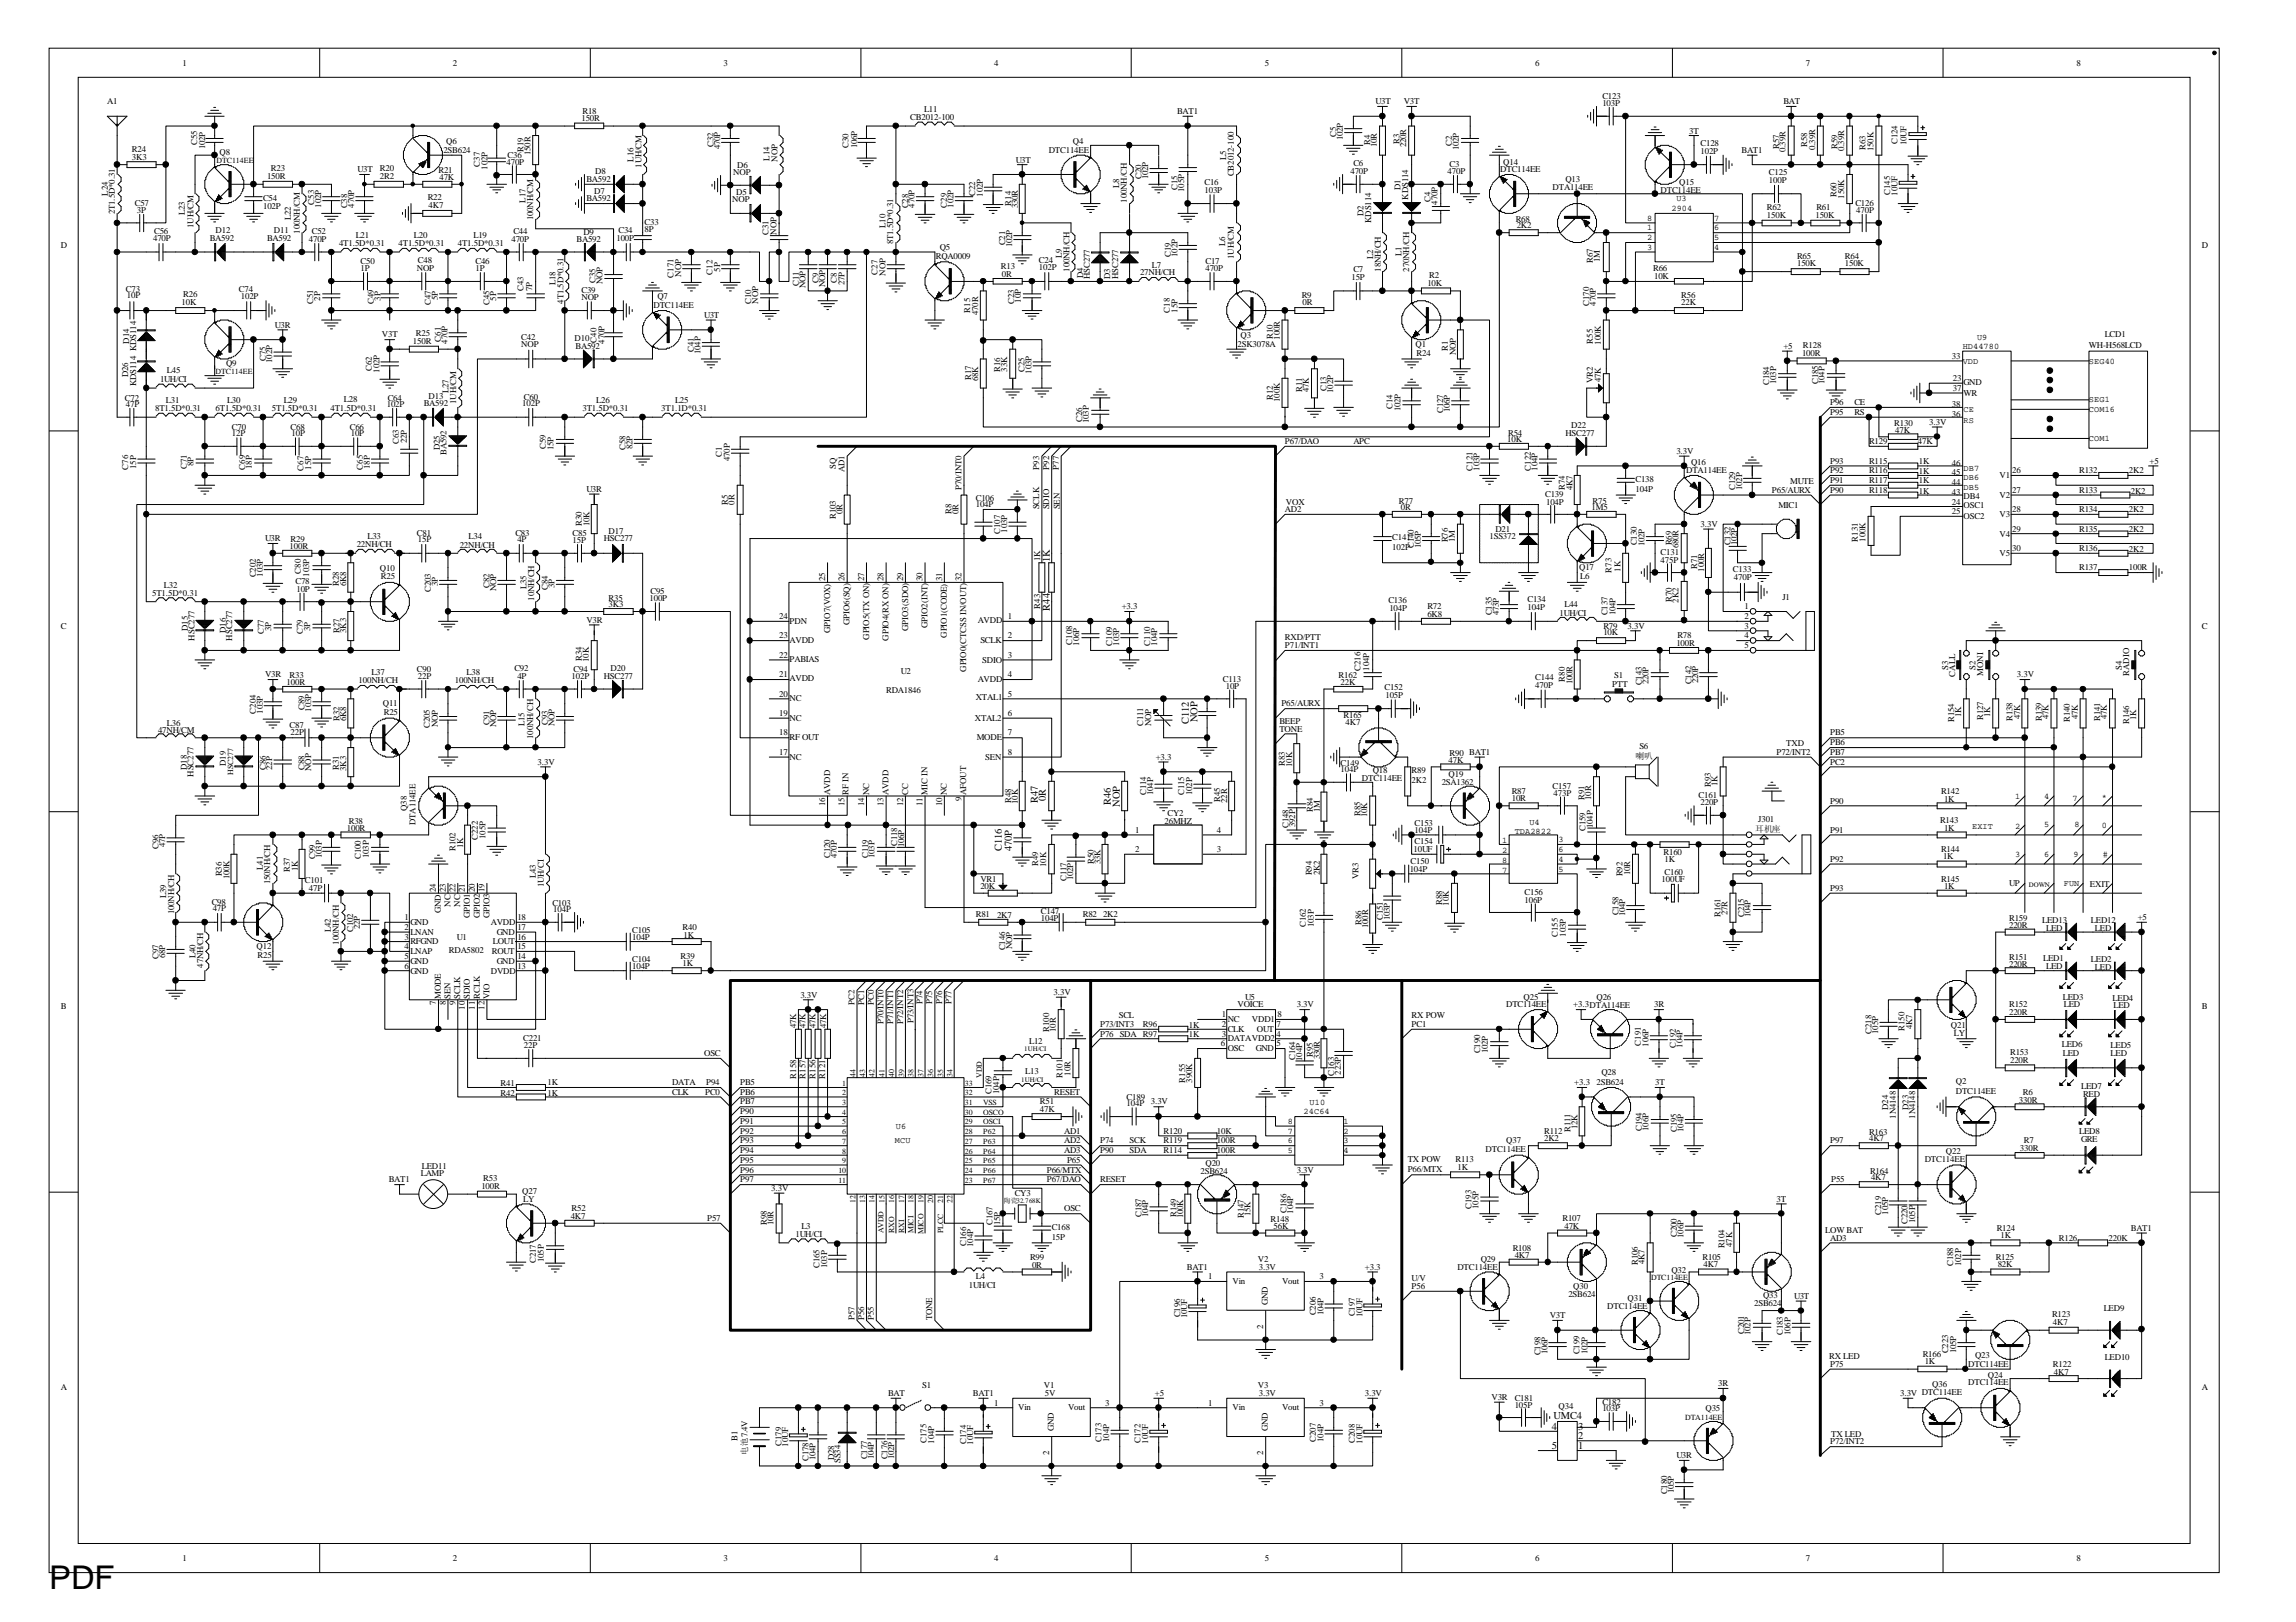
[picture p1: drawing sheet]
<svg xmlns="http://www.w3.org/2000/svg" width="297mm" height="210mm" viewBox="0 0 297 210" stroke-linecap="round" stroke-linejoin="round" font-family="sans-serif">
<defs><g id="words">
<text font-size="4.2" x="6.3" y="205.7">PDF</text>
<g font-size="1.4">
<text x="135.8" y="72.7" transform="rotate(-90 135.8 72.7)">1K</text>
<text x="135.8" y="79" transform="rotate(-90 135.8 79)">R44</text>
<text x="153.8" y="93.7" transform="rotate(-90 153.8 93.7)">C112</text>
<text x="154.9" y="93.4" transform="rotate(-90 154.9 93.4)">NOP</text>
<text x="134.3" y="103.9" transform="rotate(-90 134.3 103.9)">R47</text>
<text x="135.3" y="103.6" transform="rotate(-90 135.3 103.6)">0R</text>
<text x="143.7" y="104.2" transform="rotate(-90 143.7 104.2)">R46</text>
<text x="144.9" y="104.4" transform="rotate(-90 144.9 104.4)">NOP</text>
<text x="129.6" y="110.2" transform="rotate(-90 129.6 110.2)">C116</text>
<text x="130.9" y="110.2" transform="rotate(-90 130.9 110.2)">470P</text>
<text x="200.7" y="185">4</text>
<text x="201" y="183.6">UMC4</text>
<text x="204.2" y="185">3</text>
<text x="200.7" y="187.5">5</text>
<text x="204.2" y="187.5">1</text>
<text x="204.2" y="186.3">2</text>
</g>
<g font-size="1.1">
<text x="23.6" y="8.5">1</text>
<text x="58.6" y="8.5">2</text>
<text x="93.6" y="8.5">3</text>
<text x="128.6" y="8.5">4</text>
<text x="163.6" y="8.5">5</text>
<text x="198.6" y="8.5">6</text>
<text x="233.6" y="8.5">7</text>
<text x="268.6" y="8.5">8</text>
<text x="13.9" y="13.5">A1</text>
<text x="75.2" y="15.6">150R</text>
<text x="75.4" y="14.7">R18</text>
<text x="117.8" y="15.5">CB2012-100</text>
<text x="119.5" y="14.5">L11</text>
<text x="152.3" y="14.7">BAT1</text>
<text x="172.8" y="17.7" transform="rotate(-90 172.8 17.7)">C5</text>
<text x="178" y="13.5">U3T</text>
<text x="181.6" y="13.5">V3T</text>
<text x="207.3" y="12.8">C123</text>
<text x="207.3" y="13.7">103P</text>
<text x="218.5" y="17.3">3T</text>
<text x="230.7" y="13.5">BAT</text>
<text x="17.1" y="19.7">R24</text>
<text x="17.1" y="20.7">3K3</text>
<text x="25.5" y="18.8" transform="rotate(-90 25.5 18.8)">C55</text>
<text x="26.5" y="19.3" transform="rotate(-90 26.5 19.3)">102P</text>
<text x="28.4" y="20">Q8</text>
<text x="34.5" y="23.2">150R</text>
<text x="35.1" y="22.2">R23</text>
<text x="46.3" y="22.3">U3T</text>
<text x="49.1" y="22.2">R20</text>
<text x="49.1" y="23.2">2R2</text>
<text x="56.7" y="22.4">R21</text>
<text x="56.9" y="23.3">47K</text>
<text x="57.4" y="19.8">2SB624</text>
<text x="57.7" y="18.6">Q6</text>
<text x="62.1" y="21.6" transform="rotate(-90 62.1 21.6)">C37</text>
<text x="63.1" y="21.9" transform="rotate(-90 63.1 21.9)">102P</text>
<text x="65.5" y="21.3">470P</text>
<text x="65.7" y="20.4">C36</text>
<text x="67.7" y="19.7" transform="rotate(-90 67.7 19.7)">R19</text>
<text x="68.6" y="20.1" transform="rotate(-90 68.6 20.1)">150R</text>
<text x="75.9" y="23.6">BA592</text>
<text x="77" y="22.5">D8</text>
<text x="82" y="20.9" transform="rotate(-90 82 20.9)">L16</text>
<text x="83" y="21.7" transform="rotate(-90 83 21.7)">1UH/CM</text>
<text x="92.3" y="19.1" transform="rotate(-90 92.3 19.1)">C32</text>
<text x="93.2" y="19.3" transform="rotate(-90 93.2 19.3)">470P</text>
<text x="94.9" y="22.7">NOP</text>
<text x="95.4" y="21.8">D6</text>
<text x="99.6" y="20.8" transform="rotate(-90 99.6 20.8)">L14</text>
<text x="100.6" y="20.9" transform="rotate(-90 100.6 20.9)">NOP</text>
<text x="109.8" y="19.2" transform="rotate(-90 109.8 19.2)">C30</text>
<text x="110.9" y="19.2" transform="rotate(-90 110.9 19.2)">106P</text>
<text x="131.4" y="21.1">U3T</text>
<text x="135.7" y="19.8">DTC114EE</text>
<text x="138.8" y="18.6">Q4</text>
<text x="147.7" y="23.2" transform="rotate(-90 147.7 23.2)">C20</text>
<text x="148.5" y="23.2" transform="rotate(-90 148.5 23.2)">102P</text>
<text x="155.8" y="23.9">C16</text>
<text x="158.6" y="20.7" transform="rotate(-90 158.6 20.7)">L5</text>
<text x="159.6" y="22.8" transform="rotate(-90 159.6 22.8)">CB2012-100</text>
<text x="173.7" y="18.2" transform="rotate(-90 173.7 18.2)">102P</text>
<text x="174.7" y="22.5">470P</text>
<text x="175.1" y="21.5">C6</text>
<text x="177.2" y="18.8" transform="rotate(-90 177.2 18.8)">R4</text>
<text x="178.1" y="19.1" transform="rotate(-90 178.1 19.1)">10R</text>
<text x="181.1" y="18.7" transform="rotate(-90 181.1 18.7)">R3</text>
<text x="181.9" y="19.1" transform="rotate(-90 181.9 19.1)">220R</text>
<text x="187.3" y="22.5">470P</text>
<text x="187.5" y="21.6">C3</text>
<text x="187.8" y="18.9" transform="rotate(-90 187.8 18.9)">C2</text>
<text x="188.7" y="19.4" transform="rotate(-90 188.7 19.4)">102P</text>
<text x="194.1" y="22.3">DTC114EE</text>
<text x="194.5" y="21.3">Q14</text>
<text x="202.5" y="23.6">Q13</text>
<text x="217.3" y="23.9">Q15</text>
<text x="220" y="18.9">C128</text>
<text x="220" y="19.9">102P</text>
<text x="225.3" y="19.8">BAT1</text>
<text x="228.9" y="22.7">C125</text>
<text x="228.9" y="23.7">100P</text>
<text x="230.2" y="19.3" transform="rotate(-90 230.2 19.3)">R57</text>
<text x="231" y="19.7" transform="rotate(-90 231 19.7)">0.39R</text>
<text x="233.8" y="19.1" transform="rotate(-90 233.8 19.1)">R58</text>
<text x="234.8" y="19.4" transform="rotate(-90 234.8 19.4)">0.39R</text>
<text x="237.7" y="19.3" transform="rotate(-90 237.7 19.3)">R59</text>
<text x="238.6" y="19.6" transform="rotate(-90 238.6 19.6)">0.39R</text>
<text x="241.3" y="19.4" transform="rotate(-90 241.3 19.4)">R63</text>
<text x="242.4" y="19.6" transform="rotate(-90 242.4 19.6)">150K</text>
<text x="245.5" y="18.7" transform="rotate(-90 245.5 18.7)">C124</text>
<text x="246.6" y="18.8" transform="rotate(-90 246.6 18.8)">10UF</text>
<text x="14" y="25.3" transform="rotate(-90 14 25.3)">L24</text>
<text x="14.9" y="27.7" transform="rotate(-90 14.9 27.7)">2T1.5D*0.31</text>
<text x="17.4" y="26.7">C57</text>
<text x="17.7" y="27.6">3P</text>
<text x="23.9" y="27.9" transform="rotate(-90 23.9 27.9)">L23</text>
<text x="25" y="29.5" transform="rotate(-90 25 29.5)">1UH/CM</text>
<text x="34" y="26">C54</text>
<text x="34" y="27.1">102P</text>
<text x="37.6" y="28.5" transform="rotate(-90 37.6 28.5)">L22</text>
<text x="40.6" y="26.5" transform="rotate(-90 40.6 26.5)">C53</text>
<text x="41.5" y="26.9" transform="rotate(-90 41.5 26.9)">102P</text>
<text x="44.9" y="27" transform="rotate(-90 44.9 27)">C38</text>
<text x="45.8" y="26.9" transform="rotate(-90 45.8 26.9)">470P</text>
<text x="55.3" y="25.9">R22</text>
<text x="55.5" y="26.9">4K7</text>
<text x="68" y="26.2" transform="rotate(-90 68 26.2)">L17</text>
<text x="69" y="28.5" transform="rotate(-90 69 28.5)">100NH/CM</text>
<text x="75.9" y="26">BA592</text>
<text x="76.9" y="25.1">D7</text>
<text x="83.4" y="29.1">C33</text>
<text x="94.7" y="26.2">NOP</text>
<text x="95.2" y="25.2">D5</text>
<text x="114.6" y="29.5" transform="rotate(-90 114.6 29.5)">L10</text>
<text x="117.5" y="27" transform="rotate(-90 117.5 27)">C28</text>
<text x="118.3" y="26.9" transform="rotate(-90 118.3 26.9)">470P</text>
<text x="122.5" y="26.9" transform="rotate(-90 122.5 26.9)">C29</text>
<text x="123.4" y="26.9" transform="rotate(-90 123.4 26.9)">102P</text>
<text x="126.2" y="25.3" transform="rotate(-90 126.2 25.3)">C22</text>
<text x="127.2" y="25.5" transform="rotate(-90 127.2 25.5)">102P</text>
<text x="130.8" y="26.6" transform="rotate(-90 130.8 26.6)">R14</text>
<text x="131.7" y="27" transform="rotate(-90 131.7 27)">330R</text>
<text x="144.8" y="24.4" transform="rotate(-90 144.8 24.4)">L8</text>
<text x="145.8" y="26.2" transform="rotate(-90 145.8 26.2)">100NH/CH</text>
<text x="152.3" y="24.6" transform="rotate(-90 152.3 24.6)">C15</text>
<text x="153.2" y="24.8" transform="rotate(-90 153.2 24.8)">105P</text>
<text x="155.8" y="24.9">103P</text>
<text x="176.4" y="28" transform="rotate(-90 176.4 28)">D2</text>
<text x="177.4" y="28.8" transform="rotate(-90 177.4 28.8)">KDS114</text>
<text x="181.2" y="24.6" transform="rotate(-90 181.2 24.6)">D1</text>
<text x="182.2" y="25.8" transform="rotate(-90 182.2 25.8)">KDS114</text>
<text x="185.1" y="26.1" transform="rotate(-90 185.1 26.1)">C4</text>
<text x="186" y="26.5" transform="rotate(-90 186 26.5)">470P</text>
<text x="196.1" y="28.7">R68</text>
<text x="196.2" y="29.6">2K2</text>
<text x="200.9" y="24.6">DTA114EE</text>
<text x="213.1" y="28.6">8</text>
<text x="213.1" y="29.8">1</text>
<text x="214.8" y="24.9">DTC114EE</text>
<text x="216.2" y="27.3">2904</text>
<text x="216.9" y="26">U3</text>
<text x="221.8" y="29.8">6</text>
<text x="221.8" y="28.6">7</text>
<text x="228.6" y="27.2">R62</text>
<text x="228.6" y="28.2">150K</text>
<text x="234.9" y="28.2">150K</text>
<text x="235" y="27.2">R61</text>
<text x="237.6" y="25.5" transform="rotate(-90 237.6 25.5)">R60</text>
<text x="238.6" y="25.7" transform="rotate(-90 238.6 25.7)">150K</text>
<text x="240" y="26.7">C126</text>
<text x="240.2" y="27.6">470P</text>
<text x="244.5" y="25.2" transform="rotate(-90 244.5 25.2)">C145</text>
<text x="245.5" y="25.3" transform="rotate(-90 245.5 25.3)">10UF</text>
<text x="7.9" y="32.1">D</text>
<text x="19.8" y="31.2">470P</text>
<text x="19.9" y="30.3">C56</text>
<text x="27.1" y="31.2">BA592</text>
<text x="27.9" y="30.2">D12</text>
<text x="34.5" y="31.2">BA592</text>
<text x="35.4" y="30.2">D11</text>
<text x="38.8" y="30.2" transform="rotate(-90 38.8 30.2)">100NH/CM</text>
<text x="40" y="31.3">470P</text>
<text x="40.3" y="30.3">C52</text>
<text x="43.9" y="31.8">4T1.5D*0.31</text>
<text x="46" y="30.8">L21</text>
<text x="46.7" y="34.2">C50</text>
<text x="46.7" y="35.1">1P</text>
<text x="51.6" y="31.8">4T1.5D*0.31</text>
<text x="53.6" y="30.8">L20</text>
<text x="53.9" y="35.1">NOP</text>
<text x="54.1" y="34.1">C48</text>
<text x="59.2" y="31.8">4T1.5D*0.31</text>
<text x="61.3" y="30.8">L19</text>
<text x="61.5" y="34.2">C46</text>
<text x="61.5" y="35.1">1P</text>
<text x="66.2" y="31.3">470P</text>
<text x="66.4" y="30.3">C44</text>
<text x="74.6" y="31.3">BA592</text>
<text x="75.5" y="30.5">D9</text>
<text x="79.8" y="31.2">100P</text>
<text x="80" y="30.2">C34</text>
<text x="83.4" y="30.1">8P</text>
<text x="87.1" y="35.9" transform="rotate(-90 87.1 35.9)">C171</text>
<text x="88.1" y="35.8" transform="rotate(-90 88.1 35.8)">NOP</text>
<text x="92.2" y="35.5" transform="rotate(-90 92.2 35.5)">C12</text>
<text x="93.2" y="35.2" transform="rotate(-90 93.2 35.2)">5P</text>
<text x="99.4" y="30.4" transform="rotate(-90 99.4 30.4)">C31</text>
<text x="100.5" y="30.4" transform="rotate(-90 100.5 30.4)">NOP</text>
<text x="113.5" y="35.5" transform="rotate(-90 113.5 35.5)">C27</text>
<text x="114.6" y="35.7" transform="rotate(-90 114.6 35.7)">NOP</text>
<text x="115.6" y="31.6" transform="rotate(-90 115.6 31.6)">8T1.5D*0.31</text>
<text x="121.1" y="33.5">RQA0009</text>
<text x="121.6" y="32.4">Q5</text>
<text x="129.5" y="34.9">R13</text>
<text x="129.6" y="35.9">0R</text>
<text x="130" y="31.8" transform="rotate(-90 130 31.8)">C21</text>
<text x="130.9" y="32" transform="rotate(-90 130.9 32)">102P</text>
<text x="134.4" y="34.1">C24</text>
<text x="134.4" y="35">102P</text>
<text x="137.4" y="33.4" transform="rotate(-90 137.4 33.4)">L9</text>
<text x="138.3" y="35.2" transform="rotate(-90 138.3 35.2)">100NH/CH</text>
<text x="147.5" y="35.6">27NH/CH</text>
<text x="149" y="34.7">L7</text>
<text x="151.5" y="33.2" transform="rotate(-90 151.5 33.2)">C19</text>
<text x="152.3" y="33.2" transform="rotate(-90 152.3 33.2)">102P</text>
<text x="156" y="34.2">C17</text>
<text x="156" y="35.1">470P</text>
<text x="158.5" y="31.9" transform="rotate(-90 158.5 31.9)">L6</text>
<text x="159.6" y="33.5" transform="rotate(-90 159.6 33.5)">1UH/CM</text>
<text x="175.1" y="35.2">C7</text>
<text x="177.6" y="33.5" transform="rotate(-90 177.6 33.5)">L2</text>
<text x="178.6" y="35.2" transform="rotate(-90 178.6 35.2)">18NH/CH</text>
<text x="181.3" y="33.1" transform="rotate(-90 181.3 33.1)">L1</text>
<text x="182.3" y="35.2" transform="rotate(-90 182.3 35.2)">270NH/CH</text>
<text x="184.9" y="36">R2</text>
<text x="206.1" y="34" transform="rotate(-90 206.1 34)">R67</text>
<text x="207" y="33.9" transform="rotate(-90 207 33.9)">1M</text>
<text x="213.1" y="31.1">2</text>
<text x="213.1" y="32.4">3</text>
<text x="213.9" y="35.1">R66</text>
<text x="221.8" y="32.4">4</text>
<text x="221.8" y="31.1">5</text>
<text x="232.5" y="33.5">R65</text>
<text x="232.5" y="34.5">150K</text>
<text x="238.7" y="33.5">R64</text>
<text x="238.7" y="34.5">150K</text>
<text x="284.9" y="32.1">D</text>
<text x="16.3" y="37.7">C73</text>
<text x="16.4" y="38.6">10P</text>
<text x="23.5" y="39.5">10K</text>
<text x="23.7" y="38.5">R26</text>
<text x="30.9" y="37.7">C74</text>
<text x="31.2" y="38.7">102P</text>
<text x="40.5" y="39.3" transform="rotate(-90 40.5 39.3)">C51</text>
<text x="41.4" y="38.9" transform="rotate(-90 41.4 38.9)">2P</text>
<text x="48.3" y="39.3" transform="rotate(-90 48.3 39.3)">C49</text>
<text x="49.2" y="38.9" transform="rotate(-90 49.2 38.9)">3P</text>
<text x="55.8" y="39.4" transform="rotate(-90 55.8 39.4)">C47</text>
<text x="56.6" y="38.8" transform="rotate(-90 56.6 38.8)">5P</text>
<text x="63.3" y="39.4" transform="rotate(-90 63.3 39.4)">C45</text>
<text x="64.2" y="38.9" transform="rotate(-90 64.2 38.9)">5P</text>
<text x="67.7" y="37.6" transform="rotate(-90 67.7 37.6)">C43</text>
<text x="68.8" y="37.6" transform="rotate(-90 68.8 37.6)">7P</text>
<text x="71.9" y="36.9" transform="rotate(-90 71.9 36.9)">L18</text>
<text x="72.9" y="39.3" transform="rotate(-90 72.9 39.3)">4T1.5D*0.31</text>
<text x="75.2" y="37.9">C39</text>
<text x="75.2" y="38.9">NOP</text>
<text x="77" y="36.6" transform="rotate(-90 77 36.6)">C35</text>
<text x="77.9" y="36.8" transform="rotate(-90 77.9 36.8)">NOP</text>
<text x="84.5" y="39.9">DTC114EE</text>
<text x="85" y="38.7">Q7</text>
<text x="91.1" y="41.2">U3T</text>
<text x="97.2" y="39.3" transform="rotate(-90 97.2 39.3)">C10</text>
<text x="98.1" y="39.3" transform="rotate(-90 98.1 39.3)">NOP</text>
<text x="103.3" y="37" transform="rotate(-90 103.3 37)">C11</text>
<text x="104.2" y="37.3" transform="rotate(-90 104.2 37.3)">NOP</text>
<text x="105.9" y="36.6" transform="rotate(-90 105.9 36.6)">C9</text>
<text x="106.8" y="37.1" transform="rotate(-90 106.8 37.1)">NOP</text>
<text x="108.2" y="36.6" transform="rotate(-90 108.2 36.6)">C8</text>
<text x="109.3" y="36.9" transform="rotate(-90 109.3 36.9)">27P</text>
<text x="125.5" y="40.4" transform="rotate(-90 125.5 40.4)">R15</text>
<text x="126.5" y="40.8" transform="rotate(-90 126.5 40.8)">470R</text>
<text x="131.2" y="39.3" transform="rotate(-90 131.2 39.3)">C23</text>
<text x="132.1" y="39.2" transform="rotate(-90 132.1 39.2)">10P</text>
<text x="140.1" y="36" transform="rotate(-90 140.1 36)">D4</text>
<text x="141" y="36.2" transform="rotate(-90 141 36.2)">HSC277</text>
<text x="143.6" y="36.2" transform="rotate(-90 143.6 36.2)">D3</text>
<text x="144.7" y="36.2" transform="rotate(-90 144.7 36.2)">HSC277</text>
<text x="151.3" y="40.4" transform="rotate(-90 151.3 40.4)">C18</text>
<text x="152.3" y="40.4" transform="rotate(-90 152.3 40.4)">15P</text>
<text x="168.4" y="38.6">R9</text>
<text x="168.5" y="39.5">0R</text>
<text x="174.8" y="36.3">15P</text>
<text x="184.7" y="37">10K</text>
<text x="205.6" y="39.6" transform="rotate(-90 205.6 39.6)">C170</text>
<text x="206.5" y="39.6" transform="rotate(-90 206.5 39.6)">470P</text>
<text x="214" y="36.1">10K</text>
<text x="217.5" y="38.6">R56</text>
<text x="217.5" y="39.5">22K</text>
<text x="16.7" y="44.5" transform="rotate(-90 16.7 44.5)">D14</text>
<text x="29.3" y="47.3">Q9</text>
<text x="34.4" y="46.7" transform="rotate(-90 34.4 46.7)">C75</text>
<text x="35.2" y="47" transform="rotate(-90 35.2 47)">102P</text>
<text x="35.6" y="42.4">U3R</text>
<text x="48.1" y="48" transform="rotate(-90 48.1 48)">C62</text>
<text x="49.4" y="43.7">V3T</text>
<text x="53.4" y="44.5">150R</text>
<text x="53.8" y="43.5">R25</text>
<text x="57" y="44.2" transform="rotate(-90 57 44.2)">C61</text>
<text x="57.9" y="44.5" transform="rotate(-90 57.9 44.5)">470P</text>
<text x="67.4" y="44">C42</text>
<text x="67.4" y="44.9">NOP</text>
<text x="74.3" y="44.2">D10</text>
<text x="74.5" y="45.2">BA592</text>
<text x="77.2" y="44.3" transform="rotate(-90 77.2 44.3)">C40</text>
<text x="78.2" y="44.5" transform="rotate(-90 78.2 44.5)">470P</text>
<text x="89.7" y="45.6" transform="rotate(-90 89.7 45.6)">C41</text>
<text x="90.6" y="45.8" transform="rotate(-90 90.6 45.8)">104P</text>
<text x="160.1" y="44.9">2SK3078A</text>
<text x="160.5" y="43.8">Q3</text>
<text x="164.7" y="43.8" transform="rotate(-90 164.7 43.8)">R10</text>
<text x="165.6" y="44" transform="rotate(-90 165.6 44)">100R</text>
<text x="183.1" y="44.9">Q1</text>
<text x="183.3" y="46">R24</text>
<text x="187.3" y="45.4" transform="rotate(-90 187.3 45.4)">R1</text>
<text x="188.3" y="45.9" transform="rotate(-90 188.3 45.9)">NOP</text>
<text x="206.1" y="44.5" transform="rotate(-90 206.1 44.5)">R55</text>
<text x="207.1" y="44.6" transform="rotate(-90 207.1 44.6)">100K</text>
<text x="230.7" y="45.2">+5</text>
<text x="233.1" y="46">100R</text>
<text x="233.3" y="45.1">R128</text>
<text x="252.5" y="46.4">33</text>
<text x="253.9" y="45.2">HD44780</text>
<text x="253.9" y="47">VDD</text>
<text x="255.8" y="44">U9</text>
<text x="270.3" y="47">SEG40</text>
<text x="270.3" y="45.1">WH-H568LCD</text>
<text x="272.3" y="43.7">LCD1</text>
<text x="16.2" y="51.8">C72</text>
<text x="16.3" y="52.7">47P</text>
<text x="16.6" y="48.8" transform="rotate(-90 16.6 48.8)">D26</text>
<text x="17.6" y="50" transform="rotate(-90 17.6 50)">KDS114 KDS114</text>
<text x="20.1" y="53.2">8T1.5D*0.31</text>
<text x="20.7" y="49.5">1UH/CI</text>
<text x="21.5" y="52.2">L31</text>
<text x="21.6" y="48.3">L45</text>
<text x="27.9" y="53.2">6T1.5D*0.31</text>
<text x="29.4" y="52.2">L30</text>
<text x="35.2" y="53.2">5T1.5D*0.31</text>
<text x="36.7" y="52.2">L29</text>
<text x="42.8" y="53.2">4T1.5D*0.31</text>
<text x="44.5" y="52.1">L28</text>
<text x="49.1" y="48.2" transform="rotate(-90 49.1 48.2)">102P</text>
<text x="50" y="52.7">102P</text>
<text x="50.2" y="51.8">C64</text>
<text x="54.8" y="52.6">BA592</text>
<text x="55.5" y="51.6">D13</text>
<text x="58" y="50.9" transform="rotate(-90 58 50.9)">L27</text>
<text x="59" y="52.3" transform="rotate(-90 59 52.3)">1UH/CM</text>
<text x="67.6" y="52.6">102P</text>
<text x="67.8" y="51.7">C60</text>
<text x="75.4" y="53.2">3T1.5D*0.31</text>
<text x="77.1" y="52.2">L26</text>
<text x="85.6" y="53.2">3T1.1D*0.31</text>
<text x="87.3" y="52.2">L25</text>
<text x="125.6" y="49.2" transform="rotate(-90 125.6 49.2)">R17</text>
<text x="126.5" y="49.3" transform="rotate(-90 126.5 49.3)">68K</text>
<text x="129.4" y="48.1" transform="rotate(-90 129.4 48.1)">R16</text>
<text x="130.3" y="48.1" transform="rotate(-90 130.3 48.1)">33K</text>
<text x="132.5" y="48.1" transform="rotate(-90 132.5 48.1)">C25</text>
<text x="133.4" y="48.4" transform="rotate(-90 133.4 48.4)">103P</text>
<text x="164.7" y="51.7" transform="rotate(-90 164.7 51.7)">R12</text>
<text x="165.6" y="52" transform="rotate(-90 165.6 52)">100K</text>
<text x="168.4" y="50.7" transform="rotate(-90 168.4 50.7)">R11</text>
<text x="169.3" y="50.7" transform="rotate(-90 169.3 50.7)">47K</text>
<text x="171.6" y="50.6" transform="rotate(-90 171.6 50.6)">C13</text>
<text x="172.5" y="50.9" transform="rotate(-90 172.5 50.9)">102P</text>
<text x="180.2" y="53" transform="rotate(-90 180.2 53)">C14</text>
<text x="181.2" y="53.2" transform="rotate(-90 181.2 53.2)">102P</text>
<text x="186.7" y="53.5" transform="rotate(-90 186.7 53.5)">C127</text>
<text x="187.6" y="53.4" transform="rotate(-90 187.6 53.4)">106P</text>
<text x="206.1" y="49.6" transform="rotate(-90 206.1 49.6)">VR2</text>
<text x="207.1" y="49.5" transform="rotate(-90 207.1 49.5)">47K</text>
<text x="228.9" y="49.8" transform="rotate(-90 228.9 49.8)">C184</text>
<text x="229.8" y="49.7" transform="rotate(-90 229.8 49.7)">103P</text>
<text x="235.2" y="49.7" transform="rotate(-90 235.2 49.7)">C185</text>
<text x="236.1" y="49.7" transform="rotate(-90 236.1 49.7)">104P</text>
<text x="236.8" y="53.7">P95</text>
<text x="236.8" y="52.5">P96</text>
<text x="239.9" y="53.7">RS</text>
<text x="239.9" y="52.5">CE</text>
<text x="252.5" y="53.9">36</text>
<text x="252.5" y="52.7">38</text>
<text x="252.6" y="50.6">37</text>
<text x="252.6" y="49.3">23</text>
<text x="254" y="53.4">CE</text>
<text x="254" y="51.2">WR</text>
<text x="254" y="49.8">GND</text>
<text x="270.3" y="52.1">SEG1</text>
<text x="270.3" y="53.4">COM16</text>
<text x="30" y="55.6">C70</text>
<text x="30" y="56.5">12P</text>
<text x="37.6" y="55.6">C68</text>
<text x="37.7" y="56.5">10P</text>
<text x="45.3" y="55.6">C66</text>
<text x="45.4" y="56.5">10P</text>
<text x="51.6" y="57.5" transform="rotate(-90 51.6 57.5)">C63</text>
<text x="52.6" y="57.4" transform="rotate(-90 52.6 57.4)">22P</text>
<text x="56.9" y="58.3" transform="rotate(-90 56.9 58.3)">D25</text>
<text x="57.8" y="58.9" transform="rotate(-90 57.8 58.9)">BA592</text>
<text x="70.6" y="58.1" transform="rotate(-90 70.6 58.1)">C59</text>
<text x="71.6" y="58.3" transform="rotate(-90 71.6 58.3)">15P</text>
<text x="80.9" y="58.3" transform="rotate(-90 80.9 58.3)">C58</text>
<text x="81.8" y="58.1" transform="rotate(-90 81.8 58.1)">82P</text>
<text x="93.4" y="59.2" transform="rotate(-90 93.4 59.2)">C1</text>
<text x="94.4" y="59.7" transform="rotate(-90 94.4 59.7)">470P</text>
<text x="140" y="54.6" transform="rotate(-90 140 54.6)">C26</text>
<text x="140.9" y="54.8" transform="rotate(-90 140.9 54.8)">103P</text>
<text x="166.2" y="57.5">P67/DAO</text>
<text x="175.1" y="57.5">APC</text>
<text x="195" y="57.2">10K</text>
<text x="195.1" y="56.4">R54</text>
<text x="202.5" y="56.4">HSC277</text>
<text x="203.3" y="55.3">D22</text>
<text x="216.9" y="58.7">3.3V</text>
<text x="241.8" y="57.5">R129</text>
<text x="245.1" y="55.1">R130</text>
<text x="245.2" y="56">47K</text>
<text x="248.1" y="57.5">47K</text>
<text x="249.6" y="55">3.3V</text>
<text x="254" y="54.7">RS</text>
<text x="270.3" y="57.1">COM1</text>
<text x="16.6" y="60.8" transform="rotate(-90 16.6 60.8)">C76</text>
<text x="17.6" y="60.7" transform="rotate(-90 17.6 60.7)">15P</text>
<text x="24.2" y="60.7" transform="rotate(-90 24.2 60.7)">C71</text>
<text x="25" y="60.3" transform="rotate(-90 25 60.3)">8P</text>
<text x="31.7" y="60.8" transform="rotate(-90 31.7 60.8)">C69</text>
<text x="32.6" y="60.7" transform="rotate(-90 32.6 60.7)">18P</text>
<text x="39.3" y="60.9" transform="rotate(-90 39.3 60.9)">C67</text>
<text x="40.3" y="60.8" transform="rotate(-90 40.3 60.8)">15P</text>
<text x="46.9" y="60.8" transform="rotate(-90 46.9 60.8)">C65</text>
<text x="47.8" y="60.7" transform="rotate(-90 47.8 60.7)">18P</text>
<text x="75.9" y="63.6">U3R</text>
<text x="94.1" y="65.3" transform="rotate(-90 94.1 65.3)">R5</text>
<text x="95" y="65.3" transform="rotate(-90 95 65.3)">0R</text>
<text x="108.1" y="60.7" transform="rotate(-90 108.1 60.7)">SQ</text>
<text x="109.3" y="61.1" transform="rotate(-90 109.3 61.1)">AD1</text>
<text x="124.4" y="63.4" transform="rotate(-90 124.4 63.4)">P70/INT0</text>
<text x="126.2" y="64.8">C106</text>
<text x="126.2" y="65.7">104P</text>
<text x="134.5" y="65.9" transform="rotate(-90 134.5 65.9)">SCLK</text>
<text x="134.5" y="60.8" transform="rotate(-90 134.5 60.8)">P93</text>
<text x="135.7" y="65.9" transform="rotate(-90 135.7 65.9)">SDIO</text>
<text x="135.7" y="60.8" transform="rotate(-90 135.7 60.8)">P92</text>
<text x="137" y="60.8" transform="rotate(-90 137 60.8)">P77</text>
<text x="137.1" y="65.9" transform="rotate(-90 137.1 65.9)">SEN</text>
<text x="166.4" y="65.3">VOX</text>
<text x="181" y="65.2">R77</text>
<text x="190.5" y="60.9" transform="rotate(-90 190.5 60.9)">C121</text>
<text x="191.4" y="60.9" transform="rotate(-90 191.4 60.9)">103P</text>
<text x="198" y="60.9" transform="rotate(-90 198 60.9)">C122</text>
<text x="198.9" y="60.9" transform="rotate(-90 198.9 60.9)">104P</text>
<text x="199.9" y="64.3">C139</text>
<text x="200" y="65.3">104P</text>
<text x="202.4" y="63.4" transform="rotate(-90 202.4 63.4)">R74</text>
<text x="203.5" y="63.4" transform="rotate(-90 203.5 63.4)">4K7</text>
<text x="206" y="65.2">R75</text>
<text x="211.6" y="62.4">C138</text>
<text x="211.6" y="63.6">104P</text>
<text x="218.1" y="61.3">DTA114EE</text>
<text x="218.8" y="60.1">Q16</text>
<text x="224.5" y="63.4" transform="rotate(-90 224.5 63.4)">C129</text>
<text x="225.4" y="63.4" transform="rotate(-90 225.4 63.4)">102P</text>
<text x="229.2" y="63.8">P65/AURX</text>
<text x="230.1" y="65.8">MIC1</text>
<text x="231.6" y="62.6">MUTE</text>
<text x="236.8" y="60">P93</text>
<text x="236.8" y="61.3">P92</text>
<text x="236.8" y="62.5">P91</text>
<text x="236.8" y="63.8">P90</text>
<text x="241.8" y="60">R115</text>
<text x="241.8" y="61.3">R116</text>
<text x="241.8" y="62.5">R117</text>
<text x="241.8" y="63.8">R118</text>
<text x="248.2" y="60">1K</text>
<text x="248.2" y="61.4">1K</text>
<text x="248.2" y="62.5">1K</text>
<text x="248.2" y="63.9">1K</text>
<text x="252.5" y="60.3">46</text>
<text x="252.5" y="61.5">45</text>
<text x="252.5" y="62.8">44</text>
<text x="252.5" y="65.3">24</text>
<text x="252.5" y="64">43</text>
<text x="254" y="60.9">DB7</text>
<text x="254" y="62.1">DB6</text>
<text x="254" y="63.4">DB5</text>
<text x="254" y="64.5">DB4</text>
<text x="254" y="65.8">OSC1</text>
<text x="258.7" y="61.9">V1</text>
<text x="258.7" y="64.4">V2</text>
<text x="260.3" y="61.3">26</text>
<text x="260.3" y="63.8">27</text>
<text x="269" y="63.8">R133</text>
<text x="269" y="61.3">R132</text>
<text x="275.4" y="61.3">2K2</text>
<text x="275.7" y="63.9">2K2</text>
<text x="278.1" y="60">+5</text>
<text x="34.3" y="70">U3R</text>
<text x="37.5" y="71">100R</text>
<text x="37.6" y="70.2">R29</text>
<text x="46.1" y="70.8">22NH/CH</text>
<text x="47.5" y="69.8">L33</text>
<text x="53.9" y="69.3">C81</text>
<text x="54.1" y="70.2">15P</text>
<text x="59.5" y="70.9">22NH/CH</text>
<text x="60.6" y="69.8">L34</text>
<text x="66.7" y="69.3">C83</text>
<text x="66.9" y="70.2">4P</text>
<text x="74.1" y="69.3">C85</text>
<text x="74.1" y="70.3">15P</text>
<text x="75.3" y="68.1" transform="rotate(-90 75.3 68.1)">R30</text>
<text x="76.3" y="68.1" transform="rotate(-90 76.3 68.1)">10K</text>
<text x="78.1" y="70">HSC277</text>
<text x="78.7" y="69.1">D17</text>
<text x="108.1" y="67.2" transform="rotate(-90 108.1 67.2)">R103</text>
<text x="109" y="66.6" transform="rotate(-90 109 66.6)">0R</text>
<text x="123.1" y="66.6" transform="rotate(-90 123.1 66.6)">R8</text>
<text x="124" y="66.6" transform="rotate(-90 124 66.6)">0R</text>
<text x="129.4" y="69.1" transform="rotate(-90 129.4 69.1)">C107</text>
<text x="130.3" y="68.9" transform="rotate(-90 130.3 68.9)">103P</text>
<text x="166.2" y="66.3">AD2</text>
<text x="180.1" y="69.9">C141</text>
<text x="180.1" y="71.2">102P</text>
<text x="181.2" y="66">0R</text>
<text x="182.9" y="71" transform="rotate(-90 182.9 71)">C140</text>
<text x="183.8" y="71" transform="rotate(-90 183.8 71)">105P</text>
<text x="187.3" y="70.2" transform="rotate(-90 187.3 70.2)">R76</text>
<text x="188.2" y="70.2" transform="rotate(-90 188.2 70.2)">1M</text>
<text x="192.7" y="69.8">1SS372</text>
<text x="193.5" y="68.8">D21</text>
<text x="205.9" y="66">1M5</text>
<text x="211.8" y="70.6" transform="rotate(-90 211.8 70.6)">C130</text>
<text x="212.8" y="70.7" transform="rotate(-90 212.8 70.7)">102P</text>
<text x="214.8" y="71.8">C131</text>
<text x="216.3" y="70.6" transform="rotate(-90 216.3 70.6)">R69</text>
<text x="217.2" y="71" transform="rotate(-90 217.2 71)">680R</text>
<text x="220" y="68.2">3.3V</text>
<text x="223.9" y="70.6" transform="rotate(-90 223.9 70.6)">C132</text>
<text x="224.7" y="70.6" transform="rotate(-90 224.7 70.6)">102P</text>
<text x="240.4" y="70.1" transform="rotate(-90 240.4 70.1)">R131</text>
<text x="241.3" y="70.1" transform="rotate(-90 241.3 70.1)">100K</text>
<text x="252.5" y="66.5">25</text>
<text x="254" y="67.2">OSC2</text>
<text x="258.7" y="66.9">V3</text>
<text x="258.7" y="69.4">V4</text>
<text x="258.7" y="71.9">V5</text>
<text x="260.3" y="66.3">28</text>
<text x="260.3" y="68.8">29</text>
<text x="260.3" y="71.3">30</text>
<text x="269" y="68.8">R135</text>
<text x="269" y="66.3">R134</text>
<text x="269" y="71.3">R136</text>
<text x="275.4" y="68.8">2K2</text>
<text x="275.4" y="66.3">2K2</text>
<text x="275.4" y="71.4">2K2</text>
<text x="19.7" y="77.1">5T1.5D*0.31</text>
<text x="21.2" y="76.1">L32</text>
<text x="33.1" y="74.7" transform="rotate(-90 33.1 74.7)">C202</text>
<text x="34" y="74.6" transform="rotate(-90 34 74.6)">103P</text>
<text x="38.2" y="75.6">C78</text>
<text x="38.4" y="76.6">10P</text>
<text x="38.9" y="74.2" transform="rotate(-90 38.9 74.2)">C80</text>
<text x="40" y="74.6" transform="rotate(-90 40 74.6)">103P</text>
<text x="43.8" y="75.9" transform="rotate(-90 43.8 75.9)">R28</text>
<text x="44.8" y="75.9" transform="rotate(-90 44.8 75.9)">6K8</text>
<text x="49.1" y="73.9">Q10</text>
<text x="49.3" y="74.9">R25</text>
<text x="55.8" y="76.6" transform="rotate(-90 55.8 76.6)">C203</text>
<text x="56.6" y="75.9" transform="rotate(-90 56.6 75.9)">3P</text>
<text x="63.3" y="76.1" transform="rotate(-90 63.3 76.1)">C82</text>
<text x="64.2" y="76.5" transform="rotate(-90 64.2 76.5)">NOP</text>
<text x="68.1" y="76.3" transform="rotate(-90 68.1 76.3)">L35</text>
<text x="69.1" y="77.7" transform="rotate(-90 69.1 77.7)">10NH/CH</text>
<text x="70.9" y="76.4" transform="rotate(-90 70.9 76.4)">C84</text>
<text x="71.8" y="76.1" transform="rotate(-90 71.8 76.1)">3P</text>
<text x="78.7" y="77.7">R35</text>
<text x="84" y="77.8">100P</text>
<text x="84.2" y="76.8">C95</text>
<text x="106.8" y="75.2" transform="rotate(-90 106.8 75.2)">25</text>
<text x="109.3" y="75.2" transform="rotate(-90 109.3 75.2)">26</text>
<text x="111.8" y="75.2" transform="rotate(-90 111.8 75.2)">27</text>
<text x="114.3" y="75.2" transform="rotate(-90 114.3 75.2)">28</text>
<text x="116.8" y="75.2" transform="rotate(-90 116.8 75.2)">29</text>
<text x="119.3" y="75.2" transform="rotate(-90 119.3 75.2)">30</text>
<text x="121.9" y="75.2" transform="rotate(-90 121.9 75.2)">31</text>
<text x="124.4" y="75.2" transform="rotate(-90 124.4 75.2)">32</text>
<text x="134.6" y="72.6" transform="rotate(-90 134.6 72.6)">1K</text>
<text x="197.6" y="77.9">C134</text>
<text x="204.3" y="73.8">Q17</text>
<text x="204.4" y="74.9">L6</text>
<text x="208.5" y="74.1" transform="rotate(-90 208.5 74.1)">R73</text>
<text x="209.6" y="74" transform="rotate(-90 209.6 74)">1K</text>
<text x="214.8" y="72.8">475P</text>
<text x="216.3" y="77.9" transform="rotate(-90 216.3 77.9)">R70</text>
<text x="217.2" y="78" transform="rotate(-90 217.2 78)">2K2</text>
<text x="219.6" y="73.6" transform="rotate(-90 219.6 73.6)">R71</text>
<text x="220.5" y="74" transform="rotate(-90 220.5 74)">100R</text>
<text x="224.2" y="74.1">C133</text>
<text x="224.3" y="75.1">470P</text>
<text x="230.6" y="77.6">J1</text>
<text x="269" y="73.8">R137</text>
<text x="275.4" y="73.8">100R</text>
<text x="7.9" y="81.4">C</text>
<text x="24.3" y="81.6" transform="rotate(-90 24.3 81.6)">D15</text>
<text x="25.1" y="82.9" transform="rotate(-90 25.1 82.9)">HSC277</text>
<text x="29.2" y="81.9" transform="rotate(-90 29.2 81.9)">D16</text>
<text x="30.1" y="82.9" transform="rotate(-90 30.1 82.9)">HSC277</text>
<text x="34.1" y="82" transform="rotate(-90 34.1 82)">C77</text>
<text x="35.1" y="81.6" transform="rotate(-90 35.1 81.6)">3P</text>
<text x="39.2" y="82" transform="rotate(-90 39.2 82)">C79</text>
<text x="40.1" y="81.6" transform="rotate(-90 40.1 81.6)">3P</text>
<text x="43.9" y="81.9" transform="rotate(-90 43.9 81.9)">R27</text>
<text x="44.8" y="81.9" transform="rotate(-90 44.8 81.9)">3K3</text>
<text x="75.9" y="80.6">V3R</text>
<text x="78.7" y="78.6">3K3</text>
<text x="100.8" y="82.6">23</text>
<text x="100.8" y="80.1">24</text>
<text x="102.2" y="83.2">AVDD</text>
<text x="102.2" y="80.7">PDN</text>
<text x="107.4" y="81.9" transform="rotate(-90 107.4 81.9)">GPIO7(VOX)</text>
<text x="109.9" y="80.9" transform="rotate(-90 109.9 80.9)">GPIO6(SQ)</text>
<text x="112.4" y="82.8" transform="rotate(-90 112.4 82.8)">GPIO5(TX ON)</text>
<text x="114.9" y="82.9" transform="rotate(-90 114.9 82.9)">GPIO4(RX ON)</text>
<text x="117.5" y="81.6" transform="rotate(-90 117.5 81.6)">GPIO3(SDO)</text>
<text x="120" y="81.3" transform="rotate(-90 120 81.3)">GPIO2(INT)</text>
<text x="122.5" y="82.5" transform="rotate(-90 122.5 82.5)">GPIO1(CODE)</text>
<text x="126.5" y="80.6">AVDD</text>
<text x="126.8" y="83.2">SCLK</text>
<text x="130.4" y="80.1">1</text>
<text x="130.4" y="82.6">2</text>
<text x="134.6" y="78.8" transform="rotate(-90 134.6 78.8)">R43</text>
<text x="138.7" y="83.4" transform="rotate(-90 138.7 83.4)">C108</text>
<text x="139.6" y="83.5" transform="rotate(-90 139.6 83.5)">106P</text>
<text x="143.9" y="83.5" transform="rotate(-90 143.9 83.5)">C109</text>
<text x="144.8" y="83.5" transform="rotate(-90 144.8 83.5)">103P</text>
<text x="145.1" y="78.8">+3.3</text>
<text x="148.8" y="83.5" transform="rotate(-90 148.8 83.5)">C110</text>
<text x="149.7" y="83.5" transform="rotate(-90 149.7 83.5)">104P</text>
<text x="166.2" y="83.9">P71/INT1</text>
<text x="166.2" y="82.9">RXD/PTT</text>
<text x="179.6" y="78.1">C136</text>
<text x="179.7" y="79.1">104P</text>
<text x="184.7" y="78.8">R72</text>
<text x="184.7" y="79.9">6K8</text>
<text x="193" y="79.6" transform="rotate(-90 193 79.6)">C135</text>
<text x="193.9" y="79.6" transform="rotate(-90 193.9 79.6)">473P</text>
<text x="197.6" y="79">104P</text>
<text x="201.8" y="79.7">1UH/CI</text>
<text x="202.4" y="78.6">L44</text>
<text x="207.4" y="81.4">R79</text>
<text x="207.4" y="82.2">10K</text>
<text x="208" y="79.6" transform="rotate(-90 208 79.6)">C137</text>
<text x="209" y="79.6" transform="rotate(-90 209 79.6)">104P</text>
<text x="210.6" y="81.4">3.3V</text>
<text x="216.9" y="83.6">100R</text>
<text x="217" y="82.6">R78</text>
<text x="225.7" y="78.8">1</text>
<text x="225.7" y="80.1">2</text>
<text x="225.7" y="81.4">3</text>
<text x="225.7" y="82.6">4</text>
<text x="225.7" y="83.9">5</text>
<text x="284.9" y="81.4">C</text>
<text x="34.3" y="87.6">V3R</text>
<text x="37.1" y="88.7">100R</text>
<text x="37.5" y="87.8">R33</text>
<text x="46.4" y="88.4">100NH/CH</text>
<text x="48" y="87.4">L37</text>
<text x="53.9" y="87">C90</text>
<text x="54.1" y="87.9">22P</text>
<text x="58.8" y="88.4">100NH/CH</text>
<text x="60.4" y="87.4">L38</text>
<text x="66.5" y="86.9">C92</text>
<text x="66.9" y="87.9">4P</text>
<text x="74" y="87.9">102P</text>
<text x="74.2" y="87">C94</text>
<text x="75.3" y="85.5" transform="rotate(-90 75.3 85.5)">R34</text>
<text x="76.2" y="85.7" transform="rotate(-90 76.2 85.7)">10K</text>
<text x="78.1" y="87.9">HSC277</text>
<text x="79" y="86.9">D20</text>
<text x="100.8" y="87.6">21</text>
<text x="100.8" y="85.1">22</text>
<text x="102.2" y="88.2">AVDD</text>
<text x="102.2" y="85.7">PABIAS</text>
<text x="114.6" y="89.7">RDA1846</text>
<text x="116.5" y="87.3">U2</text>
<text x="125" y="86.9" transform="rotate(-90 125 86.9)">GPIO0(CTCSS IN/OUT)</text>
<text x="126.5" y="88.3">AVDD</text>
<text x="127.1" y="85.8">SDIO</text>
<text x="130.4" y="85.1">3</text>
<text x="130.4" y="87.6">4</text>
<text x="158.2" y="88.3">C113</text>
<text x="158.6" y="89.2">10P</text>
<text x="173.2" y="87.8">R162</text>
<text x="173.4" y="88.7">22K</text>
<text x="176" y="86.8" transform="rotate(-90 176 86.8)">C216</text>
<text x="177.1" y="86.8" transform="rotate(-90 177.1 86.8)">104P</text>
<text x="179.1" y="89.3">C152</text>
<text x="198.6" y="88">C144</text>
<text x="198.6" y="89">470P</text>
<text x="202.4" y="88.2" transform="rotate(-90 202.4 88.2)">R80</text>
<text x="203.5" y="88.6" transform="rotate(-90 203.5 88.6)">100R</text>
<text x="208.6" y="88.9">PTT</text>
<text x="208.8" y="87.8">S1</text>
<text x="212.4" y="88.7" transform="rotate(-90 212.4 88.7)">C143</text>
<text x="213.3" y="88.6" transform="rotate(-90 213.3 88.6)">220P</text>
<text x="218.8" y="88.6" transform="rotate(-90 218.8 88.6)">C142</text>
<text x="219.7" y="88.4" transform="rotate(-90 219.7 88.4)">220P</text>
<text x="252.1" y="86.7" transform="rotate(-90 252.1 86.7)">S3</text>
<text x="252.9" y="87.6" transform="rotate(-90 252.9 87.6)">CALL</text>
<text x="255.6" y="86.7" transform="rotate(-90 255.6 86.7)">S2</text>
<text x="256.6" y="87.4" transform="rotate(-90 256.6 87.4)">MONI</text>
<text x="260.9" y="87.6">3.3V</text>
<text x="274.5" y="86.7" transform="rotate(-90 274.5 86.7)">S4</text>
<text x="275.5" y="87.4" transform="rotate(-90 275.5 87.4)">RADIO</text>
<text x="20.4" y="94.8">47NH/CM</text>
<text x="21.6" y="93.9">L36</text>
<text x="33.1" y="92.3" transform="rotate(-90 33.1 92.3)">C204</text>
<text x="34" y="92.3" transform="rotate(-90 34 92.3)">103P</text>
<text x="37.5" y="94.2">C87</text>
<text x="37.6" y="95.2">22P</text>
<text x="39.4" y="91.8" transform="rotate(-90 39.4 91.8)">C89</text>
<text x="40.3" y="92.1" transform="rotate(-90 40.3 92.1)">103P</text>
<text x="43.9" y="93.3" transform="rotate(-90 43.9 93.3)">R32</text>
<text x="44.8" y="93.3" transform="rotate(-90 44.8 93.3)">6K8</text>
<text x="49.5" y="91.4">Q11</text>
<text x="49.7" y="92.6">R25</text>
<text x="55.6" y="94.2" transform="rotate(-90 55.6 94.2)">C205</text>
<text x="56.6" y="94.1" transform="rotate(-90 56.6 94.1)">NOP</text>
<text x="63.3" y="93.8" transform="rotate(-90 63.3 93.8)">C91</text>
<text x="64.2" y="94.1" transform="rotate(-90 64.2 94.1)">NOP</text>
<text x="67.9" y="94" transform="rotate(-90 67.9 94)">L15</text>
<text x="69" y="95.6" transform="rotate(-90 69 95.6)">100NH/CH</text>
<text x="70.9" y="93.8" transform="rotate(-90 70.9 93.8)">C93</text>
<text x="71.8" y="94" transform="rotate(-90 71.8 94)">NOP</text>
<text x="100.8" y="95.2">18</text>
<text x="100.8" y="92.7">19</text>
<text x="100.8" y="90.1">20</text>
<text x="102.2" y="95.8">RF OUT</text>
<text x="102.2" y="93.3">NC</text>
<text x="102.2" y="90.8">NC</text>
<text x="126.1" y="93.3">XTAL2</text>
<text x="126.2" y="90.6">XTAL1</text>
<text x="126.4" y="95.8">MODE</text>
<text x="130.4" y="90.1">5</text>
<text x="130.4" y="92.7">6</text>
<text x="130.4" y="95.2">7</text>
<text x="147.9" y="94" transform="rotate(-90 147.9 94)">C111</text>
<text x="148.9" y="94" transform="rotate(-90 148.9 94)">NOP</text>
<text x="165.5" y="94.7">TONE</text>
<text x="165.5" y="93.7">BEEP</text>
<text x="165.8" y="91.4">P65/AURX</text>
<text x="173.8" y="92.9">R165</text>
<text x="174.1" y="93.8">4K7</text>
<text x="179.2" y="90.3">105P</text>
<text x="236.8" y="95.2">PB5</text>
<text x="252.8" y="93.4" transform="rotate(-90 252.8 93.4)">R154</text>
<text x="253.7" y="92.9" transform="rotate(-90 253.7 92.9)">1K</text>
<text x="256.6" y="93.2" transform="rotate(-90 256.6 93.2)">R127</text>
<text x="257.5" y="92.9" transform="rotate(-90 257.5 92.9)">1K</text>
<text x="260.3" y="93.3" transform="rotate(-90 260.3 93.3)">R138</text>
<text x="261.4" y="93.1" transform="rotate(-90 261.4 93.1)">47K</text>
<text x="264.2" y="93.3" transform="rotate(-90 264.2 93.3)">R139</text>
<text x="265" y="93.1" transform="rotate(-90 265 93.1)">47K</text>
<text x="267.8" y="93.4" transform="rotate(-90 267.8 93.4)">R140</text>
<text x="268.8" y="93.1" transform="rotate(-90 268.8 93.1)">47K</text>
<text x="271.7" y="93.3" transform="rotate(-90 271.7 93.3)">R141</text>
<text x="272.6" y="93.1" transform="rotate(-90 272.6 93.1)">47K</text>
<text x="275.5" y="93.7" transform="rotate(-90 275.5 93.7)">R146</text>
<text x="276.4" y="93.2" transform="rotate(-90 276.4 93.2)">1K</text>
<text x="24.2" y="99.6" transform="rotate(-90 24.2 99.6)">D18</text>
<text x="25" y="100.5" transform="rotate(-90 25 100.5)">HSC277</text>
<text x="29.2" y="99.1" transform="rotate(-90 29.2 99.1)">D19</text>
<text x="34.4" y="99.6" transform="rotate(-90 34.4 99.6)">C86</text>
<text x="35.2" y="99.6" transform="rotate(-90 35.2 99.6)">22P</text>
<text x="39.4" y="99.6" transform="rotate(-90 39.4 99.6)">C88</text>
<text x="40.3" y="99.8" transform="rotate(-90 40.3 99.8)">NOP</text>
<text x="43.8" y="99.6" transform="rotate(-90 43.8 99.6)">R31</text>
<text x="44.8" y="99.8" transform="rotate(-90 44.8 99.8)">3K3</text>
<text x="69.6" y="98.9">3.3V</text>
<text x="100.8" y="97.7">17</text>
<text x="102.2" y="98.3">NC</text>
<text x="127.5" y="98.3">SEN</text>
<text x="130.4" y="97.7">8</text>
<text x="149.5" y="98.3">+3.3</text>
<text x="166.2" y="99.1" transform="rotate(-90 166.2 99.1)">R83</text>
<text x="167.2" y="99.2" transform="rotate(-90 167.2 99.2)">10K</text>
<text x="173.4" y="99.1">C149</text>
<text x="173.4" y="100">104P</text>
<text x="176.2" y="101.1">DTC114EE</text>
<text x="177.6" y="100.1">Q18</text>
<text x="182.6" y="100.1">R89</text>
<text x="182.6" y="101.4">2K2</text>
<text x="186.5" y="101.6">2SA1362</text>
<text x="187.4" y="98.7">47K</text>
<text x="187.4" y="100.6">Q19</text>
<text x="187.5" y="97.8">R90 BAT1</text>
<text x="211.6" y="98.2">喇叭</text>
<text x="212.1" y="97">S6</text>
<text x="221.3" y="101.9" transform="rotate(-90 221.3 101.9)">R93</text>
<text x="222.2" y="101.7" transform="rotate(-90 222.2 101.7)">1K</text>
<text x="229.8" y="97.7">P72/INT2</text>
<text x="231.1" y="96.6">TXD</text>
<text x="236.8" y="96.4">PB6</text>
<text x="236.8" y="97.7">PB7</text>
<text x="236.8" y="98.9">PC2</text>
<text x="44.9" y="107.5">100R</text>
<text x="45.1" y="106.6">R38</text>
<text x="52.6" y="104.9" transform="rotate(-90 52.6 104.9)">Q38</text>
<text x="53.8" y="106.8" transform="rotate(-90 53.8 106.8)">DTA114EE</text>
<text x="106.8" y="104.3" transform="rotate(-90 106.8 104.3)">16</text>
<text x="107.4" y="102.9" transform="rotate(-90 107.4 102.9)">AVDD</text>
<text x="109.3" y="104.3" transform="rotate(-90 109.3 104.3)">15</text>
<text x="109.8" y="102.9" transform="rotate(-90 109.8 102.9)">RF IN</text>
<text x="111.8" y="104.3" transform="rotate(-90 111.8 104.3)">14</text>
<text x="112.4" y="102.9" transform="rotate(-90 112.4 102.9)">NC</text>
<text x="114.3" y="104.3" transform="rotate(-90 114.3 104.3)">13</text>
<text x="114.9" y="102.9" transform="rotate(-90 114.9 102.9)">AVDD</text>
<text x="116.8" y="104.3" transform="rotate(-90 116.8 104.3)">12</text>
<text x="117.5" y="102.9" transform="rotate(-90 117.5 102.9)">CC</text>
<text x="119.3" y="104.3" transform="rotate(-90 119.3 104.3)">11</text>
<text x="120" y="102.9" transform="rotate(-90 120 102.9)">MIC IN</text>
<text x="121.9" y="104.3" transform="rotate(-90 121.9 104.3)">10</text>
<text x="122.5" y="102.9" transform="rotate(-90 122.5 102.9)">NC</text>
<text x="124.4" y="103.6" transform="rotate(-90 124.4 103.6)">9</text>
<text x="125" y="102.9" transform="rotate(-90 125 102.9)">AFOUT</text>
<text x="130.8" y="103.9" transform="rotate(-90 130.8 103.9)">R48</text>
<text x="131.7" y="104" transform="rotate(-90 131.7 104)">10K</text>
<text x="146.9" y="107.8">1</text>
<text x="148.3" y="102.9" transform="rotate(-90 148.3 102.9)">C114</text>
<text x="149.2" y="102.9" transform="rotate(-90 149.2 102.9)">104P</text>
<text x="150.7" y="106.6">26MHZ</text>
<text x="151" y="105.6">CY2</text>
<text x="153.2" y="102.9" transform="rotate(-90 153.2 102.9)">C115</text>
<text x="154.2" y="102.9" transform="rotate(-90 154.2 102.9)">102P</text>
<text x="157.4" y="107.8">4</text>
<text x="157.9" y="103.8" transform="rotate(-90 157.9 103.8)">R45</text>
<text x="158.7" y="103.9" transform="rotate(-90 158.7 103.9)">22R</text>
<text x="166.7" y="107.2" transform="rotate(-90 166.7 107.2)">C148</text>
<text x="167.6" y="107" transform="rotate(-90 167.6 107)">392P</text>
<text x="169.8" y="105.1" transform="rotate(-90 169.8 105.1)">R84</text>
<text x="170.7" y="105.1" transform="rotate(-90 170.7 105.1)">1M</text>
<text x="176" y="105.6" transform="rotate(-90 176 105.6)">R85</text>
<text x="176.9" y="105.8" transform="rotate(-90 176.9 105.8)">10K</text>
<text x="183" y="106.9">C153</text>
<text x="183" y="107.8">104P</text>
<text x="195.6" y="102.7">R87</text>
<text x="195.6" y="103.6">10R</text>
<text x="196" y="107.9">TDA2822</text>
<text x="197.9" y="106.7">U4</text>
<text x="200.9" y="102.1">C157</text>
<text x="201" y="103">473P</text>
<text x="205" y="103.5" transform="rotate(-90 205 103.5)">R91</text>
<text x="205.1" y="107.5" transform="rotate(-90 205.1 107.5)">C159</text>
<text x="205.9" y="103.5" transform="rotate(-90 205.9 103.5)">10R</text>
<text x="206.1" y="107.2" transform="rotate(-90 206.1 107.2)">104P</text>
<text x="219.8" y="103.2">C161</text>
<text x="220" y="104.2">220P</text>
<text x="227.1" y="107.6">耳机座</text>
<text x="227.5" y="106.4">J301</text>
<text x="236.8" y="104">P90</text>
<text x="236.8" y="107.8">P91</text>
<text x="251" y="106.5">R143</text>
<text x="251.1" y="102.7">R142</text>
<text x="251.5" y="107.5">1K</text>
<text x="251.5" y="103.7">1K</text>
<text x="255.1" y="107.2">EXIT</text>
<text x="260.7" y="103.3">1</text>
<text x="260.7" y="107.2">2</text>
<text x="264.5" y="107">5</text>
<text x="264.5" y="103.3">4</text>
<text x="268.1" y="103.6">7</text>
<text x="268.4" y="107">8</text>
<text x="271.9" y="103.5">*</text>
<text x="271.9" y="107.1">0</text>
<text x="20.5" y="109.9" transform="rotate(-90 20.5 109.9)">C96</text>
<text x="21.4" y="109.7" transform="rotate(-90 21.4 109.7)">47P</text>
<text x="28.7" y="113.4" transform="rotate(-90 28.7 113.4)">R36</text>
<text x="29.7" y="113.8" transform="rotate(-90 29.7 113.8)">100K</text>
<text x="34" y="112.6" transform="rotate(-90 34 112.6)">L41</text>
<text x="37.5" y="112.8" transform="rotate(-90 37.5 112.8)">R37</text>
<text x="38.5" y="112.7" transform="rotate(-90 38.5 112.7)">1K</text>
<text x="40.8" y="111.2" transform="rotate(-90 40.8 111.2)">C99</text>
<text x="41.7" y="111.1" transform="rotate(-90 41.7 111.1)">103P</text>
<text x="46.7" y="111.2" transform="rotate(-90 46.7 111.2)">C100</text>
<text x="47.7" y="111.1" transform="rotate(-90 47.7 111.1)">103P</text>
<text x="58.9" y="110.2" transform="rotate(-90 58.9 110.2)">R102</text>
<text x="59.9" y="109.8" transform="rotate(-90 59.9 109.8)">1K</text>
<text x="61.8" y="108.7" transform="rotate(-90 61.8 108.7)">C222</text>
<text x="62.8" y="108.6" transform="rotate(-90 62.8 108.6)">105P</text>
<text x="69.3" y="113.7" transform="rotate(-90 69.3 113.7)">L43</text>
<text x="107.4" y="111.1" transform="rotate(-90 107.4 111.1)">C120</text>
<text x="108.2" y="111.1" transform="rotate(-90 108.2 111.1)">470P</text>
<text x="112.3" y="111.1" transform="rotate(-90 112.3 111.1)">C119</text>
<text x="113.2" y="111.1" transform="rotate(-90 113.2 111.1)">103P</text>
<text x="116.1" y="109.5" transform="rotate(-90 116.1 109.5)">C118</text>
<text x="117" y="109.7" transform="rotate(-90 117 109.7)">106P</text>
<text x="134.3" y="112.1" transform="rotate(-90 134.3 112.1)">R49</text>
<text x="135.3" y="112.2" transform="rotate(-90 135.3 112.2)">10K</text>
<text x="138.9" y="113.9" transform="rotate(-90 138.9 113.9)">102P</text>
<text x="141.5" y="111.8" transform="rotate(-90 141.5 111.8)">R50</text>
<text x="142.4" y="111.8" transform="rotate(-90 142.4 111.8)">33K</text>
<text x="146.9" y="110.3">2</text>
<text x="157.4" y="110.3">3</text>
<text x="169.7" y="113.3" transform="rotate(-90 169.7 113.3)">R94</text>
<text x="170.7" y="113.3" transform="rotate(-90 170.7 113.3)">2K2</text>
<text x="175.8" y="113.8" transform="rotate(-90 175.8 113.8)">VR3</text>
<text x="182.4" y="112.8">104P</text>
<text x="182.5" y="111.8">C150</text>
<text x="182.9" y="110.3">10UF</text>
<text x="183" y="109.3">C154</text>
<text x="194.4" y="110.4">2</text>
<text x="194.4" y="109.1">1</text>
<text x="194.4" y="112.9">7</text>
<text x="194.4" y="111.6">8</text>
<text x="201.6" y="112.8">5</text>
<text x="201.6" y="109">3</text>
<text x="201.6" y="111.5">4</text>
<text x="201.6" y="110.3">6</text>
<text x="209.9" y="113.4" transform="rotate(-90 209.9 113.4)">R92</text>
<text x="210.9" y="113.3" transform="rotate(-90 210.9 113.3)">10R</text>
<text x="215.2" y="110.6">R160</text>
<text x="215.3" y="111.5">1K</text>
<text x="215.3" y="113.2">C160</text>
<text x="236.8" y="111.5">P92</text>
<text x="251.1" y="110.3">R144</text>
<text x="251.4" y="111.1">1K</text>
<text x="260.7" y="110.9">3</text>
<text x="264.5" y="110.9">6</text>
<text x="268.3" y="110.9">9</text>
<text x="272" y="110.9">#</text>
<text x="21.5" y="116.2" transform="rotate(-90 21.5 116.2)">L39</text>
<text x="22.5" y="118.3" transform="rotate(-90 22.5 118.3)">100NH/CH</text>
<text x="27.4" y="117.1">C98</text>
<text x="27.5" y="118">47P</text>
<text x="35" y="114.4" transform="rotate(-90 35 114.4)">150NH/CH</text>
<text x="39.5" y="114.3">C101</text>
<text x="40" y="115.3">47P</text>
<text x="52.3" y="119.1">1</text>
<text x="53.1" y="119.7">GND</text>
<text x="56.4" y="115.5" transform="rotate(-90 56.4 115.5)">24</text>
<text x="57" y="118.2" transform="rotate(-90 57 118.2)">GND</text>
<text x="57.7" y="115.5" transform="rotate(-90 57.7 115.5)">23</text>
<text x="58.3" y="117.3" transform="rotate(-90 58.3 117.3)">NC</text>
<text x="58.9" y="115.5" transform="rotate(-90 58.9 115.5)">22</text>
<text x="59.5" y="117.3" transform="rotate(-90 59.5 117.3)">NC</text>
<text x="60.2" y="115.5" transform="rotate(-90 60.2 115.5)">21</text>
<text x="60.8" y="118.8" transform="rotate(-90 60.8 118.8)">GPIO1</text>
<text x="61.4" y="115.5" transform="rotate(-90 61.4 115.5)">20</text>
<text x="62.1" y="118.8" transform="rotate(-90 62.1 118.8)">GPIO2</text>
<text x="62.7" y="115.5" transform="rotate(-90 62.7 115.5)">19</text>
<text x="63.3" y="118.8" transform="rotate(-90 63.3 118.8)">GPIO3</text>
<text x="63.5" y="119.7">AVDD</text>
<text x="66.9" y="119.1">18</text>
<text x="70.4" y="114.8" transform="rotate(-90 70.4 114.8)">1UH/CI</text>
<text x="71.5" y="117.2">C103</text>
<text x="71.6" y="118.1">104P</text>
<text x="126.2" y="118.7">R81</text>
<text x="126.8" y="114.1">VR1</text>
<text x="126.8" y="115">20K</text>
<text x="129" y="118.8">2K7</text>
<text x="134.7" y="118.3">C147</text>
<text x="134.7" y="119.2">104P</text>
<text x="138" y="114.1" transform="rotate(-90 138 114.1)">C117</text>
<text x="140.1" y="118.7">R82</text>
<text x="142.7" y="118.7">2K2</text>
<text x="169" y="120" transform="rotate(-90 169 120)">C162</text>
<text x="170" y="120" transform="rotate(-90 170 120)">103P</text>
<text x="176.1" y="119.7" transform="rotate(-90 176.1 119.7)">R86</text>
<text x="178.9" y="119.1" transform="rotate(-90 178.9 119.1)">C151</text>
<text x="179.8" y="119.1" transform="rotate(-90 179.8 119.1)">103P</text>
<text x="186.6" y="117.1" transform="rotate(-90 186.6 117.1)">R88</text>
<text x="187.5" y="117.2" transform="rotate(-90 187.5 117.2)">10K</text>
<text x="197.2" y="115.8">C156</text>
<text x="197.2" y="116.8">106P</text>
<text x="209.4" y="118.5" transform="rotate(-90 209.4 118.5)">C158</text>
<text x="210.3" y="118.6" transform="rotate(-90 210.3 118.6)">104P</text>
<text x="215" y="114.1">100UF</text>
<text x="222.6" y="118.7" transform="rotate(-90 222.6 118.7)">R161</text>
<text x="223.5" y="118.5" transform="rotate(-90 223.5 118.5)">27R</text>
<text x="225.6" y="118.7" transform="rotate(-90 225.6 118.7)">C215</text>
<text x="226.5" y="118.7" transform="rotate(-90 226.5 118.7)">104P</text>
<text x="236.8" y="115.3">P93</text>
<text x="251.1" y="114.1">R145</text>
<text x="251.5" y="115">1K</text>
<text x="259.9" y="114.7">UP</text>
<text x="259.9" y="119.2">R159</text>
<text x="264.2" y="119.4">LED13</text>
<text x="267" y="114.7">FUN</text>
<text x="270.4" y="114.8">EXIT</text>
<text x="270.5" y="119.4">LED12</text>
<text x="276.6" y="119.1">+5</text>
<text x="20.5" y="124.1" transform="rotate(-90 20.5 124.1)">C97</text>
<text x="21.4" y="124" transform="rotate(-90 21.4 124)">68P</text>
<text x="25.3" y="124" transform="rotate(-90 25.3 124)">L40</text>
<text x="26.3" y="125.2" transform="rotate(-90 26.3 125.2)">47NH/CH</text>
<text x="33.2" y="122.8">Q12</text>
<text x="33.3" y="124">R25</text>
<text x="42.8" y="120.6" transform="rotate(-90 42.8 120.6)">L42</text>
<text x="43.8" y="122.2" transform="rotate(-90 43.8 122.2)">100NH/CH</text>
<text x="45.7" y="120.6" transform="rotate(-90 45.7 120.6)">C102</text>
<text x="46.6" y="120.2" transform="rotate(-90 46.6 120.2)">22P</text>
<text x="52.3" y="120.3">2</text>
<text x="52.3" y="121.6">3</text>
<text x="52.3" y="122.8">4</text>
<text x="52.3" y="124.1">5</text>
<text x="52.3" y="125.4">6</text>
<text x="53.1" y="121">LNAN</text>
<text x="53.1" y="122.2">RFGND</text>
<text x="53.1" y="123.5">LNAP</text>
<text x="53.1" y="124.7">GND</text>
<text x="53.1" y="126">GND</text>
<text x="58.1" y="123.3">RDA5802</text>
<text x="59.1" y="121.6">U1</text>
<text x="63.5" y="126">DVDD</text>
<text x="63.6" y="123.5">ROUT</text>
<text x="63.8" y="122.2">LOUT</text>
<text x="64.3" y="124.7">GND</text>
<text x="64.3" y="121">GND</text>
<text x="66.9" y="125.4">13</text>
<text x="66.9" y="124.1">14</text>
<text x="66.9" y="122.8">15</text>
<text x="66.9" y="121.6">16</text>
<text x="66.9" y="120.3">17</text>
<text x="81.8" y="124.5">C104</text>
<text x="81.8" y="125.4">104P</text>
<text x="81.8" y="120.7">C105</text>
<text x="81.8" y="121.6">104P</text>
<text x="88.1" y="124.1">R39</text>
<text x="88.3" y="120.3">R40</text>
<text x="88.3" y="125">1K</text>
<text x="88.4" y="121.3">1K</text>
<text x="130" y="123" transform="rotate(-90 130 123)">C146</text>
<text x="130.9" y="122.9" transform="rotate(-90 130.9 122.9)">NOP</text>
<text x="177" y="120.1" transform="rotate(-90 177 120.1)">100R</text>
<text x="201.5" y="121.2" transform="rotate(-90 201.5 121.2)">C155</text>
<text x="202.6" y="121.2" transform="rotate(-90 202.6 121.2)">103P</text>
<text x="259.9" y="124.2">R151</text>
<text x="259.9" y="125.1">220R</text>
<text x="259.9" y="120.1">220R</text>
<text x="264.3" y="124.3">LED1</text>
<text x="264.7" y="120.5">LED</text>
<text x="264.7" y="125.4">LED</text>
<text x="270.5" y="124.5">LED2</text>
<text x="271" y="125.5">LED</text>
<text x="271" y="120.5">LED</text>
<text x="7.9" y="130.6">B</text>
<text x="56.4" y="130" transform="rotate(-90 56.4 130)">7</text>
<text x="57" y="129.3" transform="rotate(-90 57 129.3)">MODE</text>
<text x="57.7" y="130" transform="rotate(-90 57.7 130)">8</text>
<text x="58.3" y="129.3" transform="rotate(-90 58.3 129.3)">SEN</text>
<text x="58.9" y="130" transform="rotate(-90 58.9 130)">9</text>
<text x="59.5" y="129.3" transform="rotate(-90 59.5 129.3)">SCLK</text>
<text x="60.2" y="130.7" transform="rotate(-90 60.2 130.7)">10</text>
<text x="60.8" y="129.3" transform="rotate(-90 60.8 129.3)">SDIO</text>
<text x="61.4" y="130.7" transform="rotate(-90 61.4 130.7)">11</text>
<text x="62.1" y="129.3" transform="rotate(-90 62.1 129.3)">RCLK</text>
<text x="62.7" y="130.7" transform="rotate(-90 62.7 130.7)">12</text>
<text x="63.3" y="129.3" transform="rotate(-90 63.3 129.3)">VIO</text>
<text x="103.5" y="129.1">3.3V</text>
<text x="110.5" y="130" transform="rotate(-90 110.5 130)">PC2</text>
<text x="111.8" y="130" transform="rotate(-90 111.8 130)">PC1</text>
<text x="113" y="130" transform="rotate(-90 113 130)">PC0</text>
<text x="119.3" y="129.9" transform="rotate(-90 119.3 129.9)">P74</text>
<text x="120.6" y="129.9" transform="rotate(-90 120.6 129.9)">P75</text>
<text x="121.9" y="129.9" transform="rotate(-90 121.9 129.9)">P76</text>
<text x="123.1" y="129.9" transform="rotate(-90 123.1 129.9)">P77</text>
<text x="136.3" y="128.7">3.3V</text>
<text x="144.7" y="131.8">SCL</text>
<text x="158.1" y="131.6">1</text>
<text x="160.1" y="130.4">VOICE</text>
<text x="161.1" y="129.4">U5</text>
<text x="165.3" y="131.6">8</text>
<text x="167.8" y="130.4">3.3V</text>
<text x="182.6" y="131.8">RX POW</text>
<text x="194.9" y="130.4">DTC114EE</text>
<text x="197.1" y="129.4">Q25</text>
<text x="203.5" y="130.4">+3.3DTA114EE</text>
<text x="206.5" y="129.4">Q26</text>
<text x="214" y="130.4">3R</text>
<text x="259.9" y="130.4">R152</text>
<text x="259.9" y="131.4">220R</text>
<text x="266.9" y="129.4">LED3</text>
<text x="267" y="130.4">LED</text>
<text x="273.3" y="129.5">LED4</text>
<text x="273.4" y="130.5">LED</text>
<text x="284.9" y="130.6">B</text>
<text x="67.7" y="134.8">C221</text>
<text x="67.8" y="135.7">22P</text>
<text x="91.1" y="136.7">OSC</text>
<text x="103" y="133.1" transform="rotate(-90 103 133.1)">47K</text>
<text x="104.2" y="133.1" transform="rotate(-90 104.2 133.1)">47K</text>
<text x="105.5" y="133.1" transform="rotate(-90 105.5 133.1)">47K</text>
<text x="106.9" y="133.1" transform="rotate(-90 106.9 133.1)">47K</text>
<text x="114.3" y="132.6" transform="rotate(-90 114.3 132.6)">P70/INT0</text>
<text x="115.6" y="132.6" transform="rotate(-90 115.6 132.6)">P71/INT1</text>
<text x="116.8" y="132.6" transform="rotate(-90 116.8 132.6)">P72/INT2</text>
<text x="118.2" y="132.4" transform="rotate(-90 118.2 132.4)">P73/INT3</text>
<text x="133.1" y="135.1">L12</text>
<text x="135.7" y="133.5" transform="rotate(-90 135.7 133.5)">R100</text>
<text x="136.6" y="133.5" transform="rotate(-90 136.6 133.5)">10R</text>
<text x="142.3" y="132.9">P73/INT3</text>
<text x="142.3" y="134.2">P76 SDA R97</text>
<text x="147.9" y="132.9">R96</text>
<text x="153.8" y="133">1K</text>
<text x="153.8" y="134.3">1K</text>
<text x="157.9" y="135.4">6</text>
<text x="158.1" y="134.2">3</text>
<text x="158.1" y="132.9">2</text>
<text x="158.8" y="136">OSC</text>
<text x="158.8" y="132.3">NC</text>
<text x="158.8" y="133.5">CLK</text>
<text x="158.8" y="134.8">DATAVDD2</text>
<text x="162" y="132.3">VDD1</text>
<text x="162.5" y="136">GND</text>
<text x="162.6" y="133.5">OUT</text>
<text x="165.1" y="135.4">5</text>
<text x="165.1" y="134.3">4</text>
<text x="165.1" y="132.9">7</text>
<text x="167.6" y="137.2" transform="rotate(-90 167.6 137.2)">C164</text>
<text x="168.4" y="137.3" transform="rotate(-90 168.4 137.3)">104P</text>
<text x="169.8" y="136.8" transform="rotate(-90 169.8 136.8)">R95</text>
<text x="170.7" y="137.1" transform="rotate(-90 170.7 137.1)">330R</text>
<text x="182.6" y="132.9">PC1</text>
<text x="191.5" y="136.3" transform="rotate(-90 191.5 136.3)">C190</text>
<text x="192.5" y="136.3" transform="rotate(-90 192.5 136.3)">102P</text>
<text x="212.3" y="135.3" transform="rotate(-90 212.3 135.3)">C191</text>
<text x="213.3" y="135.4" transform="rotate(-90 213.3 135.4)">106P</text>
<text x="216.8" y="135.6" transform="rotate(-90 216.8 135.6)">C192</text>
<text x="217.7" y="135.6" transform="rotate(-90 217.7 135.6)">104P</text>
<text x="242.1" y="133.8" transform="rotate(-90 242.1 133.8)">C218</text>
<text x="243" y="133.8" transform="rotate(-90 243 133.8)">105P</text>
<text x="246.4" y="133.4" transform="rotate(-90 246.4 133.4)">R150</text>
<text x="247.4" y="133.2" transform="rotate(-90 247.4 133.2)">4K7</text>
<text x="252.4" y="133">Q21</text>
<text x="252.8" y="134">LY</text>
<text x="260.1" y="136.5">R153</text>
<text x="260.1" y="137.6">220R</text>
<text x="266.7" y="135.5">LED6</text>
<text x="266.9" y="136.7">LED</text>
<text x="273" y="135.7">LED5</text>
<text x="273" y="136.7">LED</text>
<text x="64.8" y="140.6">R41</text>
<text x="64.8" y="141.8">R42</text>
<text x="70.8" y="140.4">1K</text>
<text x="70.8" y="141.8">1K</text>
<text x="87" y="141.7">CLK</text>
<text x="87" y="140.4">DATA</text>
<text x="91.2" y="141.7">PC0</text>
<text x="91.4" y="140.4">P94</text>
<text x="95.8" y="142.9">PB7</text>
<text x="95.8" y="140.4">PB5</text>
<text x="95.8" y="141.7">PB6</text>
<text x="103" y="139.6" transform="rotate(-90 103 139.6)">R158</text>
<text x="104.2" y="139.6" transform="rotate(-90 104.2 139.6)">R157</text>
<text x="105.5" y="139.6" transform="rotate(-90 105.5 139.6)">R156</text>
<text x="106.8" y="139.6" transform="rotate(-90 106.8 139.6)">R121</text>
<text x="128.3" y="141.6" transform="rotate(-90 128.3 141.6)">C169</text>
<text x="129.3" y="141.6" transform="rotate(-90 129.3 141.6)">104P</text>
<text x="132.6" y="139">L13</text>
<text x="134.5" y="142.9">R51</text>
<text x="134.5" y="143.9">47K</text>
<text x="136.4" y="141.7">RESET</text>
<text x="137.5" y="139.5" transform="rotate(-90 137.5 139.5)">R101</text>
<text x="138.5" y="139.2" transform="rotate(-90 138.5 139.2)">10R</text>
<text x="145.8" y="142.3">C189</text>
<text x="145.8" y="143.2">104P</text>
<text x="148.9" y="142.9">3.3V</text>
<text x="153.3" y="140.1" transform="rotate(-90 153.3 140.1)">R155</text>
<text x="154.2" y="140.1" transform="rotate(-90 154.2 140.1)">390K</text>
<text x="169.4" y="143.1">U10</text>
<text x="172.6" y="139.2" transform="rotate(-90 172.6 139.2)">C163</text>
<text x="173.5" y="139.1" transform="rotate(-90 173.5 139.1)">223P</text>
<text x="203.7" y="140.4">+3.3</text>
<text x="206.5" y="140.4">2SB624</text>
<text x="207.2" y="139.2">Q28</text>
<text x="214.1" y="140.4">3T</text>
<text x="244.3" y="143.6" transform="rotate(-90 244.3 143.6)">D24</text>
<text x="246.9" y="143.6" transform="rotate(-90 246.9 143.6)">D23</text>
<text x="253" y="140.3">Q2</text>
<text x="253" y="141.6">DTC114EE</text>
<text x="261.2" y="142.7">330R</text>
<text x="261.7" y="141.7">R6</text>
<text x="269.2" y="140.9">LED7</text>
<text x="269.5" y="142">RED</text>
<text x="95.8" y="149.2">P94</text>
<text x="95.8" y="144.2">P90</text>
<text x="95.8" y="145.5">P91</text>
<text x="95.8" y="146.7">P92</text>
<text x="95.8" y="148">P93</text>
<text x="115.8" y="148">MCU</text>
<text x="115.9" y="146.1">U6</text>
<text x="137.7" y="146.7">AD1</text>
<text x="137.7" y="148">AD2</text>
<text x="137.7" y="149.2">AD3</text>
<text x="142.3" y="148">P74</text>
<text x="142.3" y="149.2">P90</text>
<text x="146.1" y="148">SCK</text>
<text x="146.1" y="149.2">SDA</text>
<text x="150.5" y="149.2">R114</text>
<text x="150.5" y="148">R119</text>
<text x="150.5" y="146.7">R120</text>
<text x="157.4" y="149.2">100R</text>
<text x="157.4" y="148">100R</text>
<text x="157.4" y="146.7">10K</text>
<text x="166.6" y="149.2">5</text>
<text x="166.6" y="148">6</text>
<text x="166.6" y="146.7">7</text>
<text x="166.6" y="145.5">8</text>
<text x="168.7" y="144.2">24C64</text>
<text x="173.8" y="145.5">1</text>
<text x="173.8" y="146.7">2</text>
<text x="173.8" y="148">3</text>
<text x="173.8" y="149.2">4</text>
<text x="192.2" y="149.1">DTC114EE</text>
<text x="194.9" y="148">Q37</text>
<text x="199.8" y="146.7">R112</text>
<text x="199.8" y="147.7">2K2</text>
<text x="203.2" y="146.5" transform="rotate(-90 203.2 146.5)">R111</text>
<text x="204.1" y="146.1" transform="rotate(-90 204.1 146.1)">12K</text>
<text x="212.4" y="146.4" transform="rotate(-90 212.4 146.4)">C194</text>
<text x="213.3" y="146.4" transform="rotate(-90 213.3 146.4)">106P</text>
<text x="216.9" y="146.5" transform="rotate(-90 216.9 146.5)">C195</text>
<text x="217.8" y="146.5" transform="rotate(-90 217.8 146.5)">104P</text>
<text x="236.8" y="148">P97</text>
<text x="241.8" y="146.8">R163</text>
<text x="241.8" y="147.7">4K7</text>
<text x="245.3" y="144.8" transform="rotate(-90 245.3 144.8)">1N4148</text>
<text x="247.8" y="144.8" transform="rotate(-90 247.8 144.8)">1N4148</text>
<text x="251.8" y="149.4">Q22</text>
<text x="261.3" y="149">330R</text>
<text x="261.8" y="148">R7</text>
<text x="269" y="146.7">LED8</text>
<text x="269.2" y="147.8">GRE</text>
<text x="50.3" y="153">BAT1</text>
<text x="54.4" y="152.2">LAMP</text>
<text x="54.6" y="151.2">LED11</text>
<text x="62.3" y="153.9">100R</text>
<text x="62.5" y="152.9">R53</text>
<text x="67.6" y="154.5">Q27</text>
<text x="67.7" y="155.5">LY</text>
<text x="95.8" y="150.5">P95</text>
<text x="95.8" y="151.7">P96</text>
<text x="95.8" y="153">P97</text>
<text x="99.8" y="154.1">3.3V</text>
<text x="131.3" y="154.7">CY3</text>
<text x="135.4" y="153">P67/DAO</text>
<text x="135.4" y="151.7">P66/MTX</text>
<text x="138" y="150.5">P65</text>
<text x="142.3" y="153">RESET</text>
<text x="155.3" y="151.9">2SB624</text>
<text x="156" y="150.8">Q20</text>
<text x="167.8" y="151.7">3.3V</text>
<text x="182.1" y="151.6">P66/MTX</text>
<text x="182.1" y="150.3">TX POW</text>
<text x="188.3" y="150.3">R113</text>
<text x="188.6" y="151.4">1K</text>
<text x="229.8" y="155.5">3T</text>
<text x="236.9" y="153">P55</text>
<text x="241.9" y="151.9">R164</text>
<text x="242.1" y="152.8">4K7</text>
<text x="249" y="150.3">DTC114EE</text>
<text x="73.8" y="157.8">4K7</text>
<text x="74" y="156.8">R52</text>
<text x="91.5" y="158">P57</text>
<text x="99.2" y="158.6" transform="rotate(-90 99.2 158.6)">R98</text>
<text x="100.1" y="158.6" transform="rotate(-90 100.1 158.6)">10R</text>
<text x="102.9" y="160">1UH/CI</text>
<text x="103.7" y="159">L3</text>
<text x="125" y="161.2" transform="rotate(-90 125 161.2)">C166</text>
<text x="125.9" y="161.3" transform="rotate(-90 125.9 161.3)">104P</text>
<text x="128.4" y="158.6" transform="rotate(-90 128.4 158.6)">C167</text>
<text x="129.4" y="158.6" transform="rotate(-90 129.4 158.6)">15P</text>
<text x="136.1" y="159.1">C168</text>
<text x="136.1" y="160.4">15P</text>
<text x="137.7" y="156.8">OSC</text>
<text x="147.7" y="157.5" transform="rotate(-90 147.7 157.5)">C187</text>
<text x="148.5" y="157.5" transform="rotate(-90 148.5 157.5)">104P</text>
<text x="152.2" y="157.5" transform="rotate(-90 152.2 157.5)">R149</text>
<text x="153.1" y="157.7" transform="rotate(-90 153.1 157.7)">100K</text>
<text x="160.9" y="157.7" transform="rotate(-90 160.9 157.7)">R147</text>
<text x="161.8" y="157.4" transform="rotate(-90 161.8 157.4)">15K</text>
<text x="164.4" y="158.2">R148</text>
<text x="164.8" y="159">56K</text>
<text x="166.5" y="156.9" transform="rotate(-90 166.5 156.9)">C186</text>
<text x="167.3" y="157.1" transform="rotate(-90 167.3 157.1)">104P</text>
<text x="190.4" y="156.4" transform="rotate(-90 190.4 156.4)">C193</text>
<text x="191.3" y="156.4" transform="rotate(-90 191.3 156.4)">105P</text>
<text x="195.7" y="161.9">R108</text>
<text x="202.1" y="158">R107</text>
<text x="202.4" y="159">47K</text>
<text x="216.9" y="160.1" transform="rotate(-90 216.9 160.1)">C200</text>
<text x="217.8" y="160.2" transform="rotate(-90 217.8 160.2)">106P</text>
<text x="223.1" y="161.6" transform="rotate(-90 223.1 161.6)">R104</text>
<text x="224.1" y="161.3" transform="rotate(-90 224.1 161.3)">47K</text>
<text x="236.1" y="159.5">LOW BAT</text>
<text x="236.8" y="160.5">AD3</text>
<text x="243.4" y="157.2" transform="rotate(-90 243.4 157.2)">C219</text>
<text x="244.3" y="157.2" transform="rotate(-90 244.3 157.2)">105P</text>
<text x="246.8" y="158.4" transform="rotate(-90 246.8 158.4)">C220</text>
<text x="247.8" y="158.3" transform="rotate(-90 247.8 158.3)">105P</text>
<text x="258.3" y="159.3">R124</text>
<text x="258.8" y="160.2">1K</text>
<text x="266.4" y="160.5">R126</text>
<text x="272.8" y="160.5">220K</text>
<text x="275.7" y="159.3">BAT1</text>
<text x="69.3" y="163.5" transform="rotate(-90 69.3 163.5)">C217</text>
<text x="70.4" y="163.3" transform="rotate(-90 70.4 163.3)">105P</text>
<text x="106" y="164.1" transform="rotate(-90 106 164.1)">C165</text>
<text x="107" y="164.1" transform="rotate(-90 107 164.1)">103P</text>
<text x="125.3" y="166.7">1UH/CI</text>
<text x="126.2" y="165.6">L4</text>
<text x="133.3" y="163">R99</text>
<text x="133.5" y="164.1">0R</text>
<text x="153.5" y="164.3">BAT1</text>
<text x="156.3" y="165.6">1</text>
<text x="159.5" y="166.2">Vin</text>
<text x="162.7" y="163.3">V2</text>
<text x="162.9" y="164.3">3.3V</text>
<text x="165.9" y="166.2">Vout</text>
<text x="170.7" y="165.6">3</text>
<text x="176.6" y="164.3">+3.3</text>
<text x="182.6" y="166.8">P56</text>
<text x="182.6" y="165.8">U/V</text>
<text x="188.6" y="164.3">DTC114EE</text>
<text x="191.6" y="163.3">Q29</text>
<text x="196" y="162.8">4K7</text>
<text x="202.9" y="167.8">2SB624</text>
<text x="203.5" y="166.8">Q30</text>
<text x="211.9" y="163.7" transform="rotate(-90 211.9 163.7)">R106</text>
<text x="212.8" y="163.6" transform="rotate(-90 212.8 163.6)">4K7</text>
<text x="216.2" y="164.7">Q32</text>
<text x="220.3" y="163">R105</text>
<text x="220.4" y="163.9">4K7</text>
<text x="228.1" y="168">Q33</text>
<text x="252.7" y="163.8" transform="rotate(-90 252.7 163.8)">C188</text>
<text x="253.7" y="163.8" transform="rotate(-90 253.7 163.8)">102P</text>
<text x="258.2" y="163">R125</text>
<text x="258.4" y="163.9">82K</text>
<text x="110.5" y="170.9" transform="rotate(-90 110.5 170.9)">P57</text>
<text x="111.8" y="170.9" transform="rotate(-90 111.8 170.9)">P56</text>
<text x="113" y="170.9" transform="rotate(-90 113 170.9)">P55</text>
<text x="120.6" y="170.9" transform="rotate(-90 120.6 170.9)">TONE</text>
<text x="152.7" y="170.5" transform="rotate(-90 152.7 170.5)">C196</text>
<text x="153.6" y="170.6" transform="rotate(-90 153.6 170.6)">10UF</text>
<text x="163.4" y="172" transform="rotate(-90 163.4 172)">2</text>
<text x="164" y="168.9" transform="rotate(-90 164 168.9)">GND</text>
<text x="170.2" y="170.2" transform="rotate(-90 170.2 170.2)">C206</text>
<text x="171.2" y="170.2" transform="rotate(-90 171.2 170.2)">104P</text>
<text x="175.3" y="170.4" transform="rotate(-90 175.3 170.4)">C197</text>
<text x="176.3" y="170.5" transform="rotate(-90 176.3 170.5)">10UF</text>
<text x="200.5" y="170.6">V3T</text>
<text x="207.9" y="169.3">DTC114EE</text>
<text x="210.6" y="168.3">Q31</text>
<text x="225.6" y="172.6" transform="rotate(-90 225.6 172.6)">C201</text>
<text x="226.5" y="172.8" transform="rotate(-90 226.5 172.8)">102P</text>
<text x="226.9" y="169">2SB624</text>
<text x="230.6" y="172.8" transform="rotate(-90 230.6 172.8)">C183</text>
<text x="231.6" y="172.8" transform="rotate(-90 231.6 172.8)">106P</text>
<text x="232.1" y="168.1">U3T</text>
<text x="265.5" y="170.4">R123</text>
<text x="265.6" y="171.5">4K7</text>
<text x="272.2" y="169.6">LED9</text>
<text x="7.9" y="179.9">A</text>
<text x="119.3" y="179.6">S1</text>
<text x="135" y="179.6">V1</text>
<text x="162.7" y="179.6">V3</text>
<text x="199.3" y="175.4" transform="rotate(-90 199.3 175.4)">C198</text>
<text x="200.2" y="175.3" transform="rotate(-90 200.2 175.3)">106P</text>
<text x="204.3" y="175.3" transform="rotate(-90 204.3 175.3)">C199</text>
<text x="205.4" y="175.3" transform="rotate(-90 205.4 175.3)">102P</text>
<text x="222.3" y="179.4">3R</text>
<text x="236.6" y="175.9">RX LED</text>
<text x="236.8" y="176.9">P75</text>
<text x="248.8" y="175.6">R166</text>
<text x="249" y="176.5">1K</text>
<text x="250" y="179.5">Q36</text>
<text x="252.1" y="175.1" transform="rotate(-90 252.1 175.1)">C223</text>
<text x="253.1" y="175.1" transform="rotate(-90 253.1 175.1)">105P</text>
<text x="254.6" y="179.3">DTC114EE</text>
<text x="254.6" y="176.9">DTC114EE</text>
<text x="255.5" y="175.7">Q23</text>
<text x="257.2" y="178.3">Q24</text>
<text x="265.6" y="176.9">R122</text>
<text x="265.7" y="177.9">4K7</text>
<text x="272.3" y="176">LED10</text>
<text x="284.9" y="179.9">A</text>
<text x="114.9" y="180.7">BAT</text>
<text x="125.9" y="180.7">BAT1</text>
<text x="128.6" y="181.9">1</text>
<text x="131.7" y="182.5">Vin</text>
<text x="135.2" y="180.7">5V</text>
<text x="136.4" y="185.2" transform="rotate(-90 136.4 185.2)">GND</text>
<text x="138.2" y="182.5">Vout</text>
<text x="143" y="181.9">3</text>
<text x="149.4" y="180.7">+5</text>
<text x="156.3" y="181.9">1</text>
<text x="159.5" y="182.5">Vin</text>
<text x="162.9" y="180.7">3.3V</text>
<text x="164" y="185.2" transform="rotate(-90 164 185.2)">GND</text>
<text x="165.9" y="182.5">Vout</text>
<text x="170.7" y="181.9">3</text>
<text x="176.6" y="180.7">3.3V</text>
<text x="193" y="181.2">V3R</text>
<text x="196" y="181.3">C181</text>
<text x="196" y="182.2">105P</text>
<text x="201.6" y="182.3">Q34</text>
<text x="207.3" y="181.8">C182</text>
<text x="207.3" y="182.6">103P</text>
<text x="220.6" y="182.6">Q35</text>
<text x="236.9" y="185.9">TX LED</text>
<text x="245.8" y="180.7">3.3V DTC114EE</text>
<text x="95.4" y="186.5" transform="rotate(-90 95.4 186.5)">B1</text>
<text x="96.7" y="188.2" transform="rotate(-90 96.7 188.2)">电池7.4V</text>
<text x="101.1" y="187.1" transform="rotate(-90 101.1 187.1)">C179</text>
<text x="102" y="187.2" transform="rotate(-90 102 187.2)">10UF</text>
<text x="104.6" y="189.1" transform="rotate(-90 104.6 189.1)">C178</text>
<text x="105.5" y="189" transform="rotate(-90 105.5 189)">104P</text>
<text x="107.9" y="189" transform="rotate(-90 107.9 189)">D28</text>
<text x="108.8" y="189.4" transform="rotate(-90 108.8 189.4)">SS34</text>
<text x="112.2" y="188.9" transform="rotate(-90 112.2 188.9)">C177</text>
<text x="113" y="188.9" transform="rotate(-90 113 188.9)">104P</text>
<text x="114.8" y="188.9" transform="rotate(-90 114.8 188.9)">C176</text>
<text x="115.7" y="188.9" transform="rotate(-90 115.7 188.9)">102P</text>
<text x="119.8" y="186.7" transform="rotate(-90 119.8 186.7)">C175</text>
<text x="120.9" y="186.8" transform="rotate(-90 120.9 186.8)">104P</text>
<text x="125" y="186.8" transform="rotate(-90 125 186.8)">C174</text>
<text x="125.9" y="187" transform="rotate(-90 125.9 187)">10UF</text>
<text x="135.7" y="188.4" transform="rotate(-90 135.7 188.4)">2</text>
<text x="142.5" y="186.6" transform="rotate(-90 142.5 186.6)">C173</text>
<text x="143.5" y="186.6" transform="rotate(-90 143.5 186.6)">104P</text>
<text x="147.5" y="186.7" transform="rotate(-90 147.5 186.7)">C172</text>
<text x="148.5" y="186.8" transform="rotate(-90 148.5 186.8)">10UF</text>
<text x="163.4" y="188.4" transform="rotate(-90 163.4 188.4)">2</text>
<text x="170.2" y="186.6" transform="rotate(-90 170.2 186.6)">C207</text>
<text x="171.2" y="186.6" transform="rotate(-90 171.2 186.6)">104P</text>
<text x="175.3" y="186.7" transform="rotate(-90 175.3 186.7)">C208</text>
<text x="176.3" y="186.8" transform="rotate(-90 176.3 186.8)">10UF</text>
<text x="216.9" y="188.7">U3R</text>
<text x="236.8" y="186.9">P72/INT2</text>
<text x="215.7" y="193.4" transform="rotate(-90 215.7 193.4)">C180</text>
<text x="216.5" y="193.3" transform="rotate(-90 216.5 193.3)">105P</text>
<text x="23.6" y="202">1</text>
<text x="58.6" y="202">2</text>
<text x="93.6" y="202">3</text>
<text x="128.6" y="202">4</text>
<text x="163.6" y="202">5</text>
<text x="198.6" y="202">6</text>
<text x="233.6" y="202">7</text>
<text x="268.6" y="202">8</text>
</g>
<g font-size="1">
<text x="28" y="21.1">DTC114EE</text>
<text x="27.9" y="48.4">DTC114EE</text>
<text x="30.2" y="100.3" transform="rotate(-90 30.2 100.3)">HSC277</text>
<text x="109" y="140.5">1</text>
<text x="109" y="141.7">2</text>
<text x="109" y="143">3</text>
<text x="110.7" y="139.3" transform="rotate(-90 110.7 139.3)">44</text>
<text x="111.9" y="139.3" transform="rotate(-90 111.9 139.3)">43</text>
<text x="113.2" y="139.3" transform="rotate(-90 113.2 139.3)">42</text>
<text x="114.4" y="139.3" transform="rotate(-90 114.4 139.3)">41</text>
<text x="115.7" y="139.3" transform="rotate(-90 115.7 139.3)">40</text>
<text x="117" y="139.3" transform="rotate(-90 117 139.3)">39</text>
<text x="118.2" y="139.3" transform="rotate(-90 118.2 139.3)">38</text>
<text x="119.5" y="139.3" transform="rotate(-90 119.5 139.3)">37</text>
<text x="120.7" y="139.3" transform="rotate(-90 120.7 139.3)">36</text>
<text x="122" y="139.3" transform="rotate(-90 122 139.3)">35</text>
<text x="123.2" y="139.3" transform="rotate(-90 123.2 139.3)">34</text>
<text x="124.8" y="143">31</text>
<text x="124.8" y="141.7">32</text>
<text x="124.8" y="140.5">33</text>
<text x="127" y="139.5" transform="rotate(-90 127 139.5)">VDD</text>
<text x="127.2" y="143">VSS</text>
<text x="109" y="144.2">4</text>
<text x="109" y="145.5">5</text>
<text x="109" y="146.7">6</text>
<text x="109" y="148">7</text>
<text x="109" y="149.3">8</text>
<text x="124.8" y="149.3">26</text>
<text x="124.8" y="148">27</text>
<text x="124.8" y="146.7">28</text>
<text x="124.8" y="145.5">29</text>
<text x="124.8" y="144.2">30</text>
<text x="127.2" y="145.5">OSCI</text>
<text x="127.2" y="144.2">OSCO</text>
<text x="127.2" y="146.7">P62</text>
<text x="127.2" y="148">P63</text>
<text x="127.2" y="149.3">P64</text>
<text x="108.5" y="151.8">10</text>
<text x="108.5" y="153">11</text>
<text x="109" y="150.5">9</text>
<text x="110.7" y="155.7" transform="rotate(-90 110.7 155.7)">12</text>
<text x="111.9" y="155.7" transform="rotate(-90 111.9 155.7)">13</text>
<text x="113.2" y="155.7" transform="rotate(-90 113.2 155.7)">14</text>
<text x="114.4" y="155.7" transform="rotate(-90 114.4 155.7)">15</text>
<text x="115.7" y="155.7" transform="rotate(-90 115.7 155.7)">16</text>
<text x="117" y="155.7" transform="rotate(-90 117 155.7)">17</text>
<text x="118.2" y="155.7" transform="rotate(-90 118.2 155.7)">18</text>
<text x="119.5" y="155.7" transform="rotate(-90 119.5 155.7)">19</text>
<text x="120.7" y="155.7" transform="rotate(-90 120.7 155.7)">20</text>
<text x="122" y="155.7" transform="rotate(-90 122 155.7)">21</text>
<text x="123.2" y="155.7" transform="rotate(-90 123.2 155.7)">22</text>
<text x="124.8" y="153">23</text>
<text x="124.8" y="151.8">24</text>
<text x="124.8" y="150.5">25</text>
<text x="127.2" y="150.5">P65</text>
<text x="127.2" y="151.8">P66</text>
<text x="127.2" y="153">P67</text>
<text x="114.3" y="159.6" transform="rotate(-90 114.3 159.6)">AVDD</text>
<text x="115.7" y="159.6" transform="rotate(-90 115.7 159.6)">RXO</text>
<text x="117" y="159.6" transform="rotate(-90 117 159.6)">RXI</text>
<text x="118.2" y="159.6" transform="rotate(-90 118.2 159.6)">MICI</text>
<text x="119.5" y="159.7" transform="rotate(-90 119.5 159.7)">MICO</text>
<text x="122" y="159.6" transform="rotate(-90 122 159.6)">PLCC</text>
<text x="213.6" y="165.6">DTC114EE</text>
<text x="218" y="183.7">DTA114EE</text>
</g>
<g font-size=".9">
<text x="262.5" y="114.8">DOWN</text>
<text x="132.5" y="136.1">1UH/CI</text>
<text x="132.1" y="140">1UH/CI</text>
<text x="129.9" y="155.7">陶瓷32.768K</text>
</g>
</g></defs>
<g fill="none" stroke="#000" stroke-width=".13">
<path d="M6.3 6.2h280.8v197.3h-280.8zM10.1 10h273.2v189.7h-273.2zM13.9 15h2.5l-1.2 1.3zM15 16.2l.2-.1 .1 .1zM15.2 15v7.6M26.5 15h2.5M26.6 18.4h2.3M26.6 17.9h2.3M26.9 14.7h1.7M27.3 14.3h1M27.6 13.9h.3M27.8 16.3h-6.3v12.5h-2.9"/>
<path d="M27.8 15v2.9M27.8 18.4v3.3M41.4 6.2v3.8M52.5 19.1l-.3 .5v.9l.3 .6M52.6 18.8l-.1 .1M53.3 17.9l-.7 .8M53.4 16.3v1.6l1.9 1.9h.3M53.4 17.8l.7-.1 .1-.2h1l.5 .3M55.3 19.3h.3M55.3 18.9h.3M55.3 18.4h.3v3.3h-.3zM55.3 18.8h.3"/>
<path d="M55.3 19.1h.3M55.3 19.2h.3M55.3 19.4h.3M55.3 20h.3M55.3 18.6h.3M55.3 18.7h.3M55.5 18.4v3.3M55.6 19.6h-.3l-.1 .1h.4M55.8 17.8l.2 .1M56.1 17.9l.8 .8M56.9 18.8l.1 .1M57 19.1l.2 .5v.9l-.2 .6"/>
<path d="M64.3 16.3v4.2M68.9 17.5h.8v3.8h-.8zM69.3 16.3v1.2M74.3 16.3h-41.5v9.2M74.3 15.9h3.8v.8h-3.8zM76.4 6.2v3.8M78.1 16.3h13.9M83.1 16.3v1.2M83.3 17.5l.4 .4v.5l-.4 .4 .4 .4v.5l-.4 .4 .4 .4v.4l-.4 .4 .4 .4v.5l-.4 .4M93.3 18.4h2.3M93.3 17.9h2.3M94.5 16.3v1.6"/>
<path d="M94.5 18.4v1.7M100.8 16.3v1.2M100.9 17.5l.4 .4v.5l-.4 .4 .4 .4v.5l-.4 .4 .4 .4v.4l-.4 .4 .4 .4v.5l-.4 .4M111 18.4h2.2M111 17.9h2.2M111.4 6.2v3.8M112.1 16.3v1.6M112.1 18.4v2.1M146.1 18.8v2.5M146.3 6.2v3.8M153 15h1.3M153.7 15v6.7"/>
<path d="M160 16.3v1.2M160.1 17.5l.4 .4v.5l-.4 .4 .4 .4v.5l-.4 .4 .4 .4v.4l-.4 .4 .4 .4v.5l-.4 .4M173.8 18.8h2.5M173.9 16.7h2.3M173.9 17.2h2.3M174.2 19.2h1.7M174.6 19.6h1M175 20h.2M175.1 17.2v1.6M178.2 13.8h1.3M178.5 16.3h.7v3.8h-.7zM178.9 15h-3.8v1.7"/>
<path d="M178.9 13.8v2.5M181.4 6.2v3.8M182 13.8h1.3M182.2 16.3h.8v3.8h-.8zM182.6 13.8v2.5M182.6 15h7.6v2.9M189.1 18.4h2.2M189.1 17.9h2.2M190.2 18.4v6.7M193.1 19.7h1.8M193.5 19.3h1M193.8 18.9h.3"/>
<path d="M205.4 14.9v.3M205.8 14.5v1.1M206.2 14.2v1.7M206.5 15h1.7M206.5 13.8v2.5M208.2 13.9v2.3M208.7 15h1.6M208.7 13.9v2.3M212.9 17.5h2.4M213.2 17.2h1.8M213.6 16.8h1M214 16.4h.2"/>
<path d="M214.1 19.1l.3 .2h.4v.4M214.1 19.1l-.9 .9M214.1 17.5v1.6M214.1 19.1h.3v.3M214.4 19.4l.1 .2h.5M214.5 19.7h.3M214.5 19.7l.1 .1M214.5 19.2v.5M214.8 19.3v.5M214.8 19.7l1.2 1.1h.2M216 19.7h.2v3.3h-.2zM216 19.8h.2"/>
<path d="M216 20h.2M216.1 19.7v3.3M216.4 6.2v3.8M216.4 19.1l-.5-.3h-1.1v.1h-.3l-.3 .3h.4v.8l.5-.6h-.7M216.5 19.1l.1 .1M216.7 19.2l.8 .8M218.5 17.5h1.3M219.2 17.5v3.8M231.1 13.8h1.3M231.4 16.3h.7v3.8h-.7zM231.7 13.8v2.5M235.1 16.3h.8v3.8h-.8z"/>
<path d="M235.5 15v1.3M238.9 16.3h.7v3.8h-.7zM239.3 15v1.3M242.7 16.3h.8v3.8h-.8zM243.1 15h-32.8v13.8h3.8M243.1 15v1.3M243.1 15h5v2.2M247 17.2h2.2v.3h-2.2zM247 18h2.2M248.1 18v2.2M248.5 16.5h.5M248.8 16.3v.5"/>
<path d="M251.4 6.2v3.8M15.2 32.6h5.4M15.2 21.3h1.2M15.2 27.6v1.2M15.3 22.6l.4 .4v.5l-.4 .3 .4 .4v.5l-.4 .4 .4 .4v.5l-.4 .3 .4 .4v.5l-.4 .4M16.4 20.9h3.8v.8h-3.8zM16.8 39v2.3M17.3 39v2.3M18.1 28.8h-2.9v25.2h1.6M18.1 27.7v2.3M18.6 27.7v2.3M20.2 21.3h1.3"/>
<path d="M20.6 31.5v2.3M21.1 31.5v2.3M22.7 39.8h3.8v.8h-3.8zM25.2 30.1v2.5h-4.1M25.2 32.6h15.5M25.4 25.1l.3 .4v.5l-.3 .3 .3 .4v.5l-.3 .4 .3 .4v.5l-.3 .3 .3 .4v.5l-.3 .4M26.5 27.6h2.5M26.8 22.8l-.3 .5v1.1l.3 .4M26.8 24.9l.1 .2M26.9 28h1.7M26.9 25.2l.9 .9M26.9 22.6l-.1 .1"/>
<path d="M27.3 28.4h1M27.6 28.7h.3M27.6 21.7h.3M27.8 20.1h-2.6v5M27.8 26.1v1.5M27.8 31.5h.1v2.3h-.1zM27.8 32.5h.1M27.8 32.7h.1M27.8 21.6l.1 .1M27.8 21.6l-.9 .9M27.8 21.6h.2M27.9 21.6v.2l1.7 1.8h.3"/>
<path d="M28 25.7h.7l-.4-.5v.8h-.4l.3 .2h.2l.1 .1h1l.5-.2M28 25.7v.4h-.2M28.2 25.5h.3M28.2 25.5v.5M28.2 32.5v.2M28.2 32.5h.9M28.2 32.7h.9M28.2 32.5l.9-1v2.3l-.9-1.1M28.3 25.3l-.1 .2M28.4 25.3v.5M28.5 25.5v.3h-.5l-.2 .3M28.6 25.6h-.4l-.2 .1"/>
<path d="M29 31.6v2M29.1 32.4h-.8v.5h.8M29.1 32.3h-.7v.7h.7M29.1 32.1h-.6v1h.6M29.1 31.8h-.2v1.7h.2M29.1 31.9h-.4v1.5h.4M29.1 32h-.5v1.2h.5M29.6 22.6h.3M29.6 25.1h.3M29.6 22.7h.3M29.6 22.8h.3M29.6 23h.3"/>
<path d="M29.6 23.1h.3M29.6 23.2h.3M29.6 23.7h.3M29.6 23.8h4.4M29.6 24h.3M29.6 24.1h.3M29.6 24.2h.3M29.6 24.7h.3M29.6 24.8h.3M29.6 24.9h.3M29.6 25.2h.3M29.6 25.3h.3"/>
<path d="M29.6 22.2h.3v3.3h-.3zM29.6 22.5h.3M29.6 22.3h.3M29.8 22.2v3.3M29.9 23.3h-.3l-.1 .2h.4M29.9 24.4h-.3l-1.1 1.1M29.9 24.5h-.4l.4 .1M30 21.6l-.5-.3h-1l-.1 .1h-.2l-.3 .3M30.1 21.6l.2 .1M30.3 26l-.2 .1M30.4 21.7l.8 .8M31.2 22.6l.1 .1"/>
<path d="M31.2 25.2l-.8 .8M31.3 22.8l.2 .5v1.1l-.2 .4M31.3 24.9l-.1 .2M31.5 27.6h2.5M31.7 25.5h2.2M31.7 26h2.2M31.9 39v2.3M31.9 28h1.8M32.3 28.4h1M32.4 39v2.3M32.7 28.7h.2M32.8 26v1.6"/>
<path d="M34 23.5h3.8v.7h-3.8zM34.4 38.9v2.5M34.8 39.3v1.7M35.2 39.7v1M35.3 31.5h.1v2.3h-.1zM35.3 32.5h.1M35.3 32.7h.1M35.7 32.5h1M35.7 32.7h1M35.7 32.5l1-1v2.3l-1-1.1M35.7 32.5v.2M36.6 31.6v2"/>
<path d="M36.7 31.8h-.3v1.7h.3M36.7 31.9h-.4v1.5h.4M36.7 32h-.5v1.2h.5M36.7 32.1h-.6v1h.6M36.7 32.3h-.8v.7h.8M36.7 32.4h-.9v.5h.9M37.8 23.8h5.1v1.7M39.1 23.8v1.3M39.1 30.1v2.5M39.2 25.1l.4 .4v.5l-.4 .3 .4 .4v.5l-.4 .4 .4 .4v.5l-.4 .3 .4 .4v.5l-.4 .4M40.7 31.5v2.3M41.2 32.6h2.9"/>
<path d="M41.2 31.5v2.3M41.6 27.6h2.5M41.7 38.5h2.3M41.7 38h2.3M41.7 25.5h2.3M41.7 26h2.3M42 28h1.7M42.4 28.4h.9M42.8 28.7h.2M42.9 32.6v3.8h4.1M42.9 26v1.6M42.9 36.4v1.6"/>
<path d="M42.9 38.5v2.9M44.1 32.5l.4-.4h.5l.4 .4 .4-.4h.5l.4 .4 .3-.4h.5l.4 .4 .4-.4h.5l.3 .4M45.9 27.6h2.5M46 25.5h2.3M46 26h2.3M46.3 28h1.7M46.5 22.6h1.3M46.7 28.4h1M47 28.7h.3M47 35.3v2.2M47.2 23.8h1.2M47.2 22.6v2.9"/>
<path d="M47.2 26v1.6M47.5 36.4h7.1M47.5 35.3v2.2M48.4 23.5h3.8v.7h-3.8zM49.1 32.6h2.6M49.3 38.5h2.3M49.3 38h2.3M50.4 32.6v5.4M50.4 38.5v2.9M51.7 32.5l.4-.4h.5l.4 .4 .3-.4h.5l.4 .4 .4-.4h.5l.4 .4 .3-.4h.5l.4 .4M52.1 27.5v.2M52.2 23.8h2.5"/>
<path d="M52.5 21.2l.1 .1M52.5 27.1v1M52.6 21.4l.8 .9M52.8 26.7v1.8M53.2 27.6h1.5M53.2 26.3v2.5M53.4 22.3h.3M53.4 22.3v1.5M53.6 22.2l.2 .3h.3l.1 .1h1l.5-.3M54.3 21.4l-.9 .9M54.3 21.2v.2M54.6 21.1v.5"/>
<path d="M54.6 35.3v2.2M54.6 21.6l.1 .1M54.6 21.6h.2M54.7 23.5h3.8v.7h-3.8zM54.7 27.2h3.8v.8h-3.8zM54.8 21.6l-.1 .1M54.8 20.9v.7M54.9 21.3l-.1 .1h-.5M54.9 20.8v.5M55.1 36.4h7M55.1 35.3v2.2M55.1 21.1l-.2 .1h-.7l.1 .1h.6"/>
<path d="M55.1 20.9h-.4v.8M55.1 21.1h-.7v.3M55.3 20.1h4.4v7.5h-1.2M55.3 20.9h.3M55.3 20.5h.3M55.3 21.3h.3M55.3 21.6h.3M55.3 21.4h.3M55.3 21.2h.3M55.3 21.1h.3M55.3 20.3h.3M55.3 20.2h.3"/>
<path d="M55.6 20.5h-.3l-.2 .3v.3M55.6 20.7h-.4l.1 .1h.3M56 22.2l-.2 .1M56.7 32.6h2.5M56.9 38.5h2.2M56.9 38h2.2M56.9 21.4l-.8 .8M57 21.2l-.1 .1M58 32.6v5.4M58 38.5v1.7M58.5 23.8h1.2M59.2 32.5l.4-.4h.5l.4 .4 .4-.4h.5l.4 .4 .3-.4h.6l.3 .4 .4-.4h.5l.4 .4"/>
<path d="M62.1 35.3v2.2M62.7 35.3v2.2M63 23.8h2.5M63.1 20.9h2.3M63.1 20.5h2.3M63.4 24.2h1.8M63.8 24.6h1M64.1 24.9h.3M64.3 22.6h2M64.3 20.9v2.9M64.3 32.6h2.9M64.4 38.5h2.3"/>
<path d="M64.4 38h2.3M65.5 32.6v3.8h-2.8M65.5 36.4v1.6M65.5 38.5v1.7M66.3 21.4v2.3M66.8 22.6h2.5M66.8 21.4v2.3M67.2 31.5v2.3M67.7 31.5v2.3M67.7 32.6h1.6M68.2 38.5h2.2M68.2 38h2.2"/>
<path d="M69.3 28.4v1.2h10.1v5.9M69.3 21.3v2M69.3 38.5v1.7h-26.4M69.4 23.3l.4 .4v.5l-.4 .4 .4 .3v.6l-.4 .3 .4 .4v.5l-.4 .4 .4 .4v.5l-.4 .4M73.1 32.6h-3.8v5.4M73.1 32.6v1.3M73.1 38.9v1.3M73.1 32.6h7.9M73.2 33.9l.4 .4v.5l-.4 .4 .4 .3v.5l-.4 .4 .4 .4v.5l-.4 .3 .4 .4v.5l-.4 .4M74.5 23.7v.3M74.5 26.2v.3M74.8 23.3v1.1"/>
<path d="M74.8 25.8v1.1M75.2 23v1.7M75.2 25.5v1.7M75.6 26.3h7.5M75.6 23.8h7.5M75.6 31.5h.1v2.3h-.1zM75.6 22.6v5M75.6 32.5h.1M75.6 32.7h.1M76 32.5v.2M76 39v2.3M76 32.5h1"/>
<path d="M76 32.7h1M76 32.5l1-1v2.3l-1-1.1M76.5 39v2.3M76.9 31.6v2M77 32.1h-.6v1h.6M77 32h-.5v1.2h.5M77 31.8h-.2v1.7h.2M77 32.3h-.8v.7h.8M77 32.4h-.9v.5h.9M77 31.9h-.4v1.5h.4M78.2 36h2.3M78.2 35.5h2.3"/>
<path d="M79.4 22.7h.1v2.2h-.1zM79.4 23.7h.1M79.4 24h.1M79.4 25.2h.1v2.3h-.1zM79.4 26.2h.1M79.4 26.5h.1M79.4 36v4.2h1.2M79.8 23.7h1M79.8 24h1M79.8 26.2h1M79.8 26.5h1M79.8 23.7v.3"/>
<path d="M79.8 26.2v.3M79.8 23.7l1-1v2.2l-1-.9M79.8 26.2l1-1v2.3l-1-1M80.6 22.8v2M80.6 25.3v2.1M80.6 38.9v2.5M80.8 23h-.3v1.7h.3M80.8 23.1h-.4v1.5h.4M80.8 23.2h-.5v1.3h.5M80.8 23.3h-.7v1.1h.7M80.8 23.5h-.8v.7h.8M80.8 23.6h-.9v.5h.9"/>
<path d="M80.8 25.5h-.3v1.7h.3M80.8 25.6h-.4v1.5h.4M80.8 25.7h-.5v1.3h.5M80.8 25.8h-.7v1.1h.7M80.8 26h-.8v.7h.8M80.8 26.1h-.9v.5h.9M81 31.5v2.3M81 39.3v1.7M81.4 39.7v1M81.5 31.5v2.3M82 30.5h2.3M82 31h2.3"/>
<path d="M83.1 22.6v7.9M83.1 31v1.6h-1.6M83.1 37.6h2.6M83.5 37.3h1.8M83.9 36.9h1M84.3 36.5h.2M84.4 37.6v2.8M92.1 23.8v.3M92.5 23.5v1M92.8 23.1v1.7M93.2 24h7.6v6.5M93.2 22.7v2.5"/>
<path d="M93.3 34.8h2.3M93.3 34.3h2.3M94.5 27.6h6.3M94.5 32.6v1.7M94.5 34.8v1.6M97 22.8h.2v2.3h-.2zM97 23.8h.2M97 24.1h.2M97 26.5h.2v2.2h-.2zM97 27.5h.2M97 27.7h.2M97.4 23.8h1"/>
<path d="M97.4 24.1h1M97.4 27.5h1M97.4 23.8l1-1v2.3l-1-1M97.4 23.8v.3M97.4 27.5v.2M97.4 27.5l1-1v2.2l-1-1M97.4 27.7h1M98.3 23v1.9M98.3 26.6v2M98.4 26.7h-.3v1.8h.3M98.4 38.5h2.3M98.4 38h2.3"/>
<path d="M98.4 23.1h-.3v1.7h.3M98.4 23.2h-.4v1.5h.4M98.4 23.3h-.5v1.3h.5M98.4 23.5h-.7v1h.7M98.4 23.6h-.8v.8h.8M98.4 23.7h-.9v.5h.9M98.4 27.2h-.8v.8h.8M98.4 27.4h-.9v.5h.9M98.4 27.1h-.7v1h.7M98.4 27h-.5v1.3h.5M98.4 26.9h-.4v1.5h.4M99.5 36.4v1.6"/>
<path d="M99.5 38.5v1.7M99.7 30.5h2.2M99.7 31h2.2M100.8 22.6v1.2M100.8 31v1.6M103.4 34.8h2.3M103.4 34.3h2.3M104.6 32.6v1.7M104.6 34.8v1.6M106 34.8h2.2M106 34.3h2.2M107.1 32.6v1.7"/>
<path d="M107.1 34.8v1.6M108.5 34.8h2.2M108.5 34.3h2.2M109.6 32.6v1.7M109.6 34.8v1.6M110.9 20.5h2.5M111.3 20.8h1.7M111.6 21.2h1M112 21.6h.2M114.6 36.6h2.5M114.8 34.8h2.2M114.8 34.3h2.2"/>
<path d="M115 37h1.8M115.4 37.4h1M115.8 37.8h.2M115.9 31.4v2.9M115.9 34.8v1.8M116 26.3l.4 .4v.5l-.4 .4 .4 .4v.5l-.4 .3 .4 .4v.5l-.4 .4 .4 .4v.5l-.4 .4M118.4 27.7h2.5M118.5 25.5h2.3M118.5 26h2.3M118.8 28.1h1.8M119.2 28.5h1M119.5 28.8h.3"/>
<path d="M119.7 23.8v1.7M119.7 26v1.7M119.9 35.4l-.2 .5v1l.2 .5M119.9 37.5l.2 .1M120.1 37.8l.8 .9M120.1 35.2l-.2 .1M120.8 34.3h.3M120.9 34.1l.2 .2M120.9 34.1l-.8 .9M120.9 32.6v1.7M120.9 38.7v2.7M120.9 34.1h.3"/>
<path d="M121.1 34.1v.3l1.7 1.8h.3M121.2 38.3h.7l-.4-.5v.7h-.4l.2 .3h.3l.1 .1h1l.5-.2M121.2 38.3v.4h-.3M121.3 38h.4M121.3 38v.5M121.5 37.9l-.2 .1M121.6 37.9v.5M121.7 38v.4h-.5l-.3 .3M121.8 38.2h-.5l-.1 .1M122.8 36.8h.3M122.8 36.4h5.7M122.8 34.8h.3v3.2h-.3z"/>
<path d="M122.8 35.2h.3M122.8 37.6h.3M122.8 37.3h.3M122.8 36.5h.3M122.8 35.5h.3M122.8 37.9h.3M122.8 37.8h.3M122.8 37.5h.3M122.8 37.4h.3M122.8 36.6h.3M122.8 36.3h.3M122.8 35.8h.3"/>
<path d="M122.8 35.7h.3M122.8 35.4h.3M122.8 35.3h.3M122.8 35h.3M122.8 34.9h.3M122.9 34.8v3.2M123.1 35.9h-.3l-.1 .1h.4M123.1 36.9h-.3l-1.1 1.1M123.1 37h-.4l.1 .1h.3M123.2 34.1l-.5-.2h-1l-.1 .1h-.3l-.2 .3M123.3 34.1l.1 .2M123.4 27.7h2.6"/>
<path d="M123.4 38.5l-.1 .2M123.6 25.5h2.3M123.6 26h2.3M123.6 34.3l.7 .7M123.8 28.1h1.8M124.2 28.5h1M124.3 35.2l.2 .1M124.3 37.8l-.7 .7M124.5 35.4l.2 .5v1l-.2 .5M124.5 37.5l-.2 .1M124.6 28.8h.2M124.7 25.5v-1.7h-8.8v2.5"/>
<path d="M124.7 26v1.7M126.8 37.6h.8v3.8h-.8zM127.2 26.5h2.6M127.2 36.4v1.2M127.3 24.2h2.3M127.3 24.7h2.3M127.6 26.9h1.8M128 27.2h1M128.4 27.6h.2M128.5 36h3.7v.8h-3.7zM128.5 24.7v1.8M131 33h2.5"/>
<path d="M131.1 30.5h2.3M131.1 31h2.3M131.4 33.4h1.7M131.6 21.3h1.3M131.7 33.8h1.1M131.9 23.8h.7v3.8h-.7zM132.1 34.1h.3M132.2 28.8h6.4v1.3M132.2 36.4h3M132.2 21.3v2.5M132.2 27.6v2.9M132.2 31v2"/>
<path d="M132.4 38.5h2.3M132.4 38h2.3M133.5 36.4v1.6M133.5 38.5v1.7M135.2 35.3v2.2M135.7 36.4h11.7M135.7 35.3v2.2M137.5 21.6l-.2 .5v1l.2 .5M137.5 23.7l.2 .1M137.7 21.3l-.2 .1M137.7 24l.7 .7M138.4 20.5l-.7 .7"/>
<path d="M138.6 35.2v1.2M138.6 24.7l.1 .1M138.7 30.1l.4 .4v.5l-.4 .4 .4 .4v.5l-.4 .3 .4 .4v.5l-.4 .4 .4 .4v.5l-.4 .4M138.7 20.3l-.1 .2M138.8 20.3l.5-.2h1l.2 .1h.2l.3 .3M138.9 22.7h.3M138.9 22.8h.3M138.9 23h.3M138.9 23.1h.3l1.1 1.1M138.9 23.2h.4l-.1 .1h-.3M138.9 23.5h.3M138.9 23.6h.3"/>
<path d="M138.9 23.7h.3M138.9 23.8h.3M138.9 24h.3M138.9 24.1h.3M138.9 20.9h.3v3.3h-.3zM138.9 21.3h.3M138.9 22.5h.3M138.9 22.1h.3l.1 .1h-.4M138.9 21.7h.3M138.9 21.6h.3M138.9 21.4h.3M138.9 21.2h.3"/>
<path d="M138.9 21.9h.3M138.9 21.8h.3M138.9 21.1h.3M139.1 20.9v3.3M139.2 22.6h-10.7v1.6M139.8 26.3h2.5M140.2 24.4h.5l.1 .1M140.2 26.7h1.7M140.3 24.2h.4M140.3 24.2v.4h.5l.3 .2M140.5 24.1v.5M140.6 27.1h1"/>
<path d="M140.6 24.1l.1 .1M140.7 24.2v.5M140.8 24.5h-.7l.5-.5v.7h.4l-.3 .2h-.2l-.2 .2h-1l-.5-.3M140.8 24.5v.3h.3M140.8 20.3h.3M141 27.5h.2M141 20.5h.2M141 20.3v.2l-1.8 1.8h-.3M141.1 20.3l-.1 .2M141.1 20.3l.8 .9M141.1 24.8v1.5M141.2 32.6h2.3v.1h-2.3z"/>
<path d="M141.3 33.9h2M141.4 34v-.2h1.8v.2M141.6 34v-.4h1.5v.4M141.7 34v-.5h1.3v.5M141.8 34v-.6h1v.6M141.9 34v-.8h.8v.8M141.9 24l-.8 .8M141.9 21.3l.2 .1M142.1 34v-.9h.5v.9M142.1 21.6l.2 .5v1l-.2 .5M142.1 23.7l-.2 .1M142.2 33h.3"/>
<path d="M142.2 33l-1 1h2.3l-1-1M142.2 32.6v.1M142.2 33v1M142.5 32.6v.1M142.5 33v1M145 32.6h2.2v.1h-2.2zM145.1 33.9h2M145.2 34v-.2h1.8v.2M145.4 34v-.4h1.5v.4M145.5 34v-.5h1.2v.5M145.6 34v-.6h1v.6M145.8 34v-.8h.7v.8"/>
<path d="M145.9 34v-.9h.4v.9M146 33h.2M146 33l-1 1h2.2l-1-1M146 32.6v.1M146 33v1M146.1 26.3v1.3M146.1 27.7v8.7M146.2 21.3l.4 .4v.5l-.4 .4 .4 .4v.5l-.4 .3 .4 .4v.5l-.4 .4 .4 .4v.5l-.4 .3M146.2 32.6v.1M146.2 33v1M147.4 36.3l.3-.4h.6l.3 .4 .4-.4h.5l.4 .4 .4-.4h.5l.3 .4 .4-.4h.5l.4 .4M148.6 23.8h2.5"/>
<path d="M148.8 22.3h2.2M148.8 21.8h2.2M149 24.2h1.8M149.4 24.6h1M149.8 24.9h.2M149.9 20.1v-1.3h-8.8v1.7M149.9 20.2v1.6M149.9 22.3v1.7M152.4 36.4h4.1M152.4 27.6h2.5M152.5 39.8h2.3M152.5 31.8h2.3"/>
<path d="M152.5 32.3h2.3M152.5 22.2h2.3M152.5 21.7h2.3M152.5 39.3h2.3M152.8 28h1.8M153.2 28.4h1M153.5 28.7h.3M153.7 22.2v4.1h2.8M153.7 31.8v-1.7h-11.4v6.3M153.7 26.3v1.3M153.7 32.3v7M153.7 39.8v1.6"/>
<path d="M156.5 25.2v2.3M156.5 35.3v2.2M157.1 26.3h2.9M157.1 25.2v2.3M157.1 35.3v2.2M159 39.2l-.3 .5v1l.3 .5M159.1 38.9l-.1 .1M159.9 38h.2M160 33.9v2.5h-2.9M160 37.9h.2M160 37.9l.1 .1M160 37.9l-.9 .9"/>
<path d="M160 22.6v6.2M160 36.4v1.6M160.1 37.9v.3l1.7 1.7h.3M160.1 28.8l.4 .4v.5l-.4 .4 .4 .4v.5l-.4 .4 .4 .4v.5l-.4 .3 .4 .4v.5l-.4 .4M161.8 38.5h.3v3.3h-.3zM161.8 38.9h.3M161.8 38.8h.3M161.8 38.7h.3M161.8 39.3h.3M161.8 39.6h.3M161.8 39.4h.3M161.8 39.2h.3"/>
<path d="M161.8 39h.3M162 38.5v3.3M162.1 39.7h-.3l-.1 .1h.4M162.2 37.9l-.5-.3h-1l-.1 .2h-.2l-.3 .2M162.3 37.9l.2 .1M162.6 38l.8 .8M163.4 38.9l.1 .1M163.5 39.2l.2 .5v1l-.2 .5M167.5 39.8h3.8v.8h-3.8zM172.6 23.7v.3M172.9 23.3v1.1M173.3 23v1.7"/>
<path d="M173.7 23.8h1.8M173.7 22.6v2.5M173.8 37.6h1.7M175.5 22.7v2.2M175.5 36.5v2.3M175.9 37.6h1.7M175.9 22.7v2.2M175.9 36.5v2.3M177.7 27.5h2.3v.1h-2.3zM177.8 26.3h2.1M178 26.2v.3h1.7v-.3M178.1 26.2v.4h1.5v-.4"/>
<path d="M178.2 26.2v.5h1.3v-.5M178.4 26.2v.7h1v-.7M178.5 26.2v.8h.7v-.8M178.6 26.2v.9h.5v-.9M178.7 27.2l-1-1h2.3l-1 1M178.7 27.2h.3M178.7 26.2v1M178.7 27.5v.1M178.9 20.1v3.7h-3M178.9 23.8v6.3M178.9 35.2v2.4M179 30.1l.4 .4v.5l-.4 .4 .4 .4v.5l-.4 .3 .4 .4v.5l-.4 .4 .4 .4v.5l-.4 .4"/>
<path d="M179 26.2v1M179 27.5v.1M181.5 27.5h2.3v.1h-2.3zM181.6 26.3h2M181.7 26.2v.3h1.8v-.3M181.9 26.2v.4h1.5v-.4M182 26.2v.5h1.3v-.5M182.1 26.2v.7h1v-.7M182.2 26.2v.8h.8v-.8M182.4 26.2v.9h.5v-.9M182.5 27.2l-1-1h2.3l-1 1M182.5 27.2h.3"/>
<path d="M182.5 39.3h.3M182.5 26.2v1M182.5 27.5v.1M182.6 20.1v3.7h3.8v2.9M182.6 23.8v6.3M182.6 35.2v1.2M182.6 39.2h.3M182.6 39.2l.2 .1M182.6 39.2l-.9 .9M182.8 39.2v.2l1.7 1.8h.3M182.8 30.1l.3 .4v.5l-.3 .4 .3 .4v.5l-.3 .3 .3 .4v.5l-.3 .4 .3 .4v.5l-.3 .4M182.8 26.2v1"/>
<path d="M182.8 27.5v.1M183.9 37.3h3.8v.7h-3.8zM183.9 37.6h-1.3v1.7M184.5 39.8h.3v3.3h-.3zM184.5 39.9h.3M184.7 39.8v3.3M184.9 39.2l-.5-.3h-1l-.1 .1h-.3l-.2 .3M185 39.2l.2 .1M185.3 26.7h2.2M185.3 27.2h2.2M185.3 39.3l.7 .8M186.4 27.2v1.6h-3.8"/>
<path d="M186.4 23.8h1.6M187.7 37.6h1.2v3.8h-4.4M188 22.7v2.2M188.6 23.8h1.6M188.6 22.7v2.2M188.9 25.1h2.5M189.3 25.5h1.8M189.7 25.8h1M190.1 26.2h.2M192.7 20.1h2.5M193 24.1l-.2 .1v.3l-.1 .1v1l.3 .5M193 26.2l.1 .1"/>
<path d="M193.1 23.8l-.1 .2M193.1 26.5l.9 .9M193.8 27.2h.3M194 30.1h1.2M194 20.1v2.7M194 27.2v1.6M194 22.8l-.9 .9M194 22.8l.2 .3h.5v.4M194 22.8h.2v.4M194 27.4h.2M194.1 27.2l-.1 .2M194.1 27.2l.3 .3h.2l.1 .1h1l.5-.2"/>
<path d="M194.2 23.2l.2 .1h.5M194.4 23.5l.1 .1M194.4 23v.5M194.4 23.5h.3M194.6 23.1v.5M194.7 23.5l1.1 1.1h.3M195.2 29.7h3.8v.8h-3.8zM195.8 26.3h.3M195.8 25.1h3.2M195.8 23.5h.3v3.2h-.3zM195.8 23.6h.3M195.8 23.7h.3"/>
<path d="M195.8 23.8h.3M195.8 24h.3M195.8 24.1h.3M195.8 24.2h.3M195.8 24.7h.3M195.8 24.8h.3M195.8 24.9h.3M195.8 25.2h.3M195.8 25.7h.3M195.8 25.8h.3M195.8 26h.3M195.8 26.1h.3"/>
<path d="M195.8 26.2h.3M195.8 26.5h.3M195.8 26.6h.3M196 23.5v3.2M196.1 24.4h-.3l-.1 .1h.4M196.1 25.3h-.3l-1.7 1.8v.3M196.1 25.5h-.4l.1 .1h.3M196.2 22.8l-.5-.2h-1l-.1 .1h-.2l-.3 .3h.4v.7l.5-.5h-.8M196.3 22.8l.2 .2M196.5 27.2l-.2 .2M196.6 23l.8 .7M197.4 26.5l-.8 .7"/>
<path d="M197.4 23.8l.1 .2M197.5 24.1l.1 .1v.3l.1 .1v1l-.2 .5M197.5 26.2l-.1 .1M199 30.1h1.2M206.5 25.1h18.9v15.1h-5M206.7 38.5h2.3M206.7 38h2.3M207.4 31.4h.8v3.8h-.8zM207.8 36.4h2.5M207.8 35.2v2.8M207.8 38.5v2.9M213.1 20.3l-.2 .5v1l.2 .5"/>
<path d="M213.1 22.5l.1 .1M213.2 20.1l-.1 .1M213.2 22.7l.9 .9M214 23.5h.2M214.1 27.6h7.6v6.3h-7.6zM214.1 31.4h-3.8v5h6.3M214.1 32.6h-2.5v7.6M214.1 30.1h-6.3v1.3M214.1 23.6h.3M214.1 23.5v1.6M214.2 23.5l.3 .2h.3v.1h1.1l.5-.2M214.2 23.5l-.1 .1"/>
<path d="M216 20.1h.2M216 22.6h.2M216 22.7h.2M216 22.8h.2M216 20.9h.2M216 20.5h.2M216 21.3h4.8M216 22.5h.2M216 22.3h.2M216 22.2h.2M216 21.4h.2M216 21.2h.2"/>
<path d="M216 22.1h.2M216 21.9h.2M216 21.1h.2M216 20.3h.2M216 20.2h.2M216.2 21.7h-.3l.1 .1h.2M216.2 21.6h-.2l-1.8 1.7v.3M216.2 20.5h-.2l-.1 .2h.3M216.6 36h3.8v.8h-3.8zM216.6 39.8h3.8v.8h-3.8zM216.6 23.5l-.1 .1M217.5 22.7l-.8 .8"/>
<path d="M217.5 20.1l.1 .1M217.6 20.3l.3 .5v1l-.3 .5M217.6 22.5l-.1 .1M220.8 20.2v2.3M221.3 21.3h1.6M221.3 20.2v2.3M221.7 31.4h21.4M221.7 32.6h3.7M222.9 20.1v2.5M223.3 20.5v1.7M223.7 20.8v1M224.1 21.2v.2"/>
<path d="M225.4 35.2h6.3M226.1 20.1h1.2M226.7 20.1v1.2h12.6M228 28.8h-1.3v7.6h-6.3M228 28.5h3.7v.7h-3.7zM229.6 25.1h-2.9v3.7h-5M229.6 24v2.2M230.1 25.1h2.9v3.7M230.1 24v2.2M231.7 20.1v1.2M231.7 34.8h3.8v.7h-3.8zM231.7 28.8h2.6"/>
<path d="M234.3 28.5h3.7v.7h-3.7zM235.5 20.1v1.2M235.5 35.2h2.5M238 34.8h3.8v.7h-3.8zM238 28.8h2.9M238.9 22.6h.7v3.7h-.7zM239.3 26.3v3.8h-17.6M239.3 20.1v2.5M240.9 27.7v2.3M241.4 28.8h1.7M241.4 27.7v2.3M243.1 20.1v15.1h-1.3"/>
<path d="M246.8 20.2h2.5M247.2 20.5h1.8M247.6 20.9h1M248 21.3h.2M6.3 55.8h3.8M15.2 40.2h1.6M16.8 52.8v2.3M17.3 40.2h1.6v6.3M17.3 54h2.9M17.3 52.8v2.3M17.8 59.9h2.3M17.8 59.4h2.3"/>
<path d="M17.8 42.7h2.3v.1h-2.3zM17.9 44h2M18.1 44.1v-.3h1.7v.3M18.2 44.1v-.4h1.5v.4M18.3 44.1v-.5h1.3v.5M18.5 44.1v-.7h.9v.7M18.6 44.1v-.8h.7v.8M18.7 44.1v-.9h.5v.9M18.8 43.1h.2M18.8 43.1l-1 1h2.3l-1.1-1M18.8 42.7v.1M18.8 43.1v1"/>
<path d="M18.9 50.2h1.3M18.9 59.9v18h1.3M18.9 47.7v11.7M19 42.7v.1M19 43.1v1M20.2 53.9l.4-.4h.5l.4 .4 .3-.4h.6l.3 .4 .4-.4h.5l.4 .4 .3-.4h.5l.4 .4M20.2 50.1l.4-.4h.5l.4 .4 .3-.4h.6l.3 .4 .4-.4h.5l.4 .4 .3-.4h.5l.4 .4M22.7 40.2h-3.8v1.2M25.2 54h2.6M25.4 59.9h2.2M25.4 59.4h2.2M26.5 54v3.8h4.1"/>
<path d="M26.5 57.8v1.6M26.5 59.9v2.9M26.5 40.2h5.4M26.5 48.6h2.5M26.8 42.9l-.3 .5v1.1l.3 .4M26.8 45.1l.1 .1M26.9 49h1.7M26.9 45.3l.9 .9M26.9 42.7l-.1 .1M27.3 49.3h1M27.6 41.8h.3M27.6 49.7h.3"/>
<path d="M27.8 53.9l.4-.4h.4l.4 .4 .4-.4h.5l.4 .4 .3-.4h.6l.3 .4 .4-.4h.5l.4 .4M27.8 41.7h.2M27.8 40.2v1.6M27.8 46.2v2.4M27.8 41.7l.1 .1M27.8 41.7l-.9 .9M27.9 41.7v.2l1.7 1.8h.3M28 45.8h.7l-.4-.5v.8h-.4l.3 .2h.2l.1 .2h1l.5-.3M28 45.8v.4h-.2M28.2 45.6h.3M28.2 45.6v.5M28.3 45.4l-.1 .2"/>
<path d="M28.4 45.4v.5M28.5 45.6v.3h-.5l-.2 .3M28.6 45.7h-.4l-.2 .1M29.6 44.8h.3M29.6 44.3h.3M29.6 42.3h.3v3.3h-.3zM29.6 42.4h.3M29.6 42.6h.3M29.6 42.7h.3M29.6 42.8h.3M29.6 42.9h.3M29.6 43.1h.3"/>
<path d="M29.6 43.2h.3M29.6 43.3h.3M29.6 43.8h.3M29.6 44h3.2M29.6 44.1h.3M29.6 44.2h.3M29.6 44.9h.3M29.6 45.1h.3M29.6 45.2h.3M29.6 45.3h.3M29.6 45.4h.3M29.8 42.3v3.3"/>
<path d="M29.9 43.4h-.3l-.1 .2h.4M29.9 44.6h-.4l.4 .1M29.9 44.5h-.3l-1.1 1.1M30 41.7l-.5-.3h-1l-.1 .1h-.2l-.3 .3M30.1 41.7l.2 .1M30.3 46.1l-.2 .1M30.4 41.8l.8 .8M30.6 56.7v2.2M31.2 56.7v2.2M31.2 57.8h7M31.2 42.7l.1 .1M31.2 45.3l-.8 .8"/>
<path d="M31.3 42.9l.2 .5v1.1l-.2 .4M31.3 45.1l-.1 .1M32.4 40.2h2M32.8 54h2.5M32.9 59.9h2.3M32.9 59.4h2.3M34 54v5.4M34 59.9v1.6M35.3 53.9l.4-.4h.5l.4 .4 .4-.4h.5l.3 .4 .4-.4h.5l.4 .4 .4-.4h.5l.3 .4M35.3 47.7h2.5M35.4 46.1h2.3M35.4 45.6h2.3"/>
<path d="M35.6 40.1v.2M35.7 48.1h1.8M35.9 42.7h1.3M36.1 48.5h1M36.4 48.8h.3M36.6 44h-3.8v6.2h-7.6M36.6 42.7v2.9M36.6 46.1v1.6M38.2 56.7v2.2M38.7 57.8h7.1M38.7 56.7v2.2M40.3 54h2.6"/>
<path d="M40.5 59.9h2.3M40.5 59.4h2.3M41.6 54v5.4M41.6 59.9v1.6M41.6 41.4h2.5M42 41.8h1.7M42.4 42.2h.9M42.8 42.6h.2M42.9 53.9l.4-.4h.4l.4 .4 .4-.4h.5l.4 .4 .4-.4h.5l.4 .4 .3-.4h.5l.4 .4M45.8 56.7v2.2M46.3 56.7v2.2M47.9 54h2.9"/>
<path d="M48 59.9h2.3M48 59.4h2.3M49.1 54v3.8h-2.8M49.1 49.1h2.6M49.1 57.8v1.6M49.1 59.9v1.6M49.3 46.8h2.3M49.3 47.3h2.3M49.5 49.5h1.8M49.8 44h1.3M49.9 49.8h1M50.3 50.2h.2"/>
<path d="M50.4 45.2h2.6M50.4 44v2.8M50.4 47.3v1.8M50.8 52.8v2.3M51.3 54h17.1M51.3 52.8v2.3M51.8 58.6h2.3M51.8 58.1h2.3M53 58.6v2.9h-26.5M53 44.8h3.7v.8h-3.7zM53 54v4.1M54.8 54v11.3h-37.1v30.2h2.5"/>
<path d="M56 52.8h.1v2.3h-.1zM56 53.9h.1M56 54.1h.1M56.3 53.9h1.1M56.3 54.1h1.1M56.3 53.9l1.1-1.1v2.3l-1.1-1M56.3 53.9v.2M56.7 45.2h2.5v2.5M57.2 53v2M57.4 53.5h-.7v1h.7M57.4 53.7h-.9v.5h.9M57.4 53.6h-.8v.8h.8"/>
<path d="M57.4 53.4h-.5v1.2h.5M57.4 53.2h-.4v1.6h.4M57.4 53.1h-.3v1.8h.3M58.1 43.1h2.3M58.1 43.6h2.3M59.2 40.2v2.9M59.2 43.6v1.6M59.2 52.7v1.3M59.4 47.7l.3 .4v.5l-.3 .4 .3 .3v.5l-.3 .4 .3 .4v.5l-.3 .4 .3 .4v.5l-.3 .3M68.4 46.5h-6.6v20.1h-42.9M68.4 45.3v2.3M68.4 52.8v2.3"/>
<path d="M68.9 54h6.7M68.9 45.3v2.3M68.9 52.8v2.3M71.8 59h2.5M72 57.4h2.2M72 56.9h2.2M72.2 59.4h1.8M72.6 59.8h1M73.1 54v2.9M73.1 57.4v1.6M73.1 46.5h6.3M75.5 46.2h.9v.5h-.9"/>
<path d="M75.5 46.1h.7v.7h-.7M75.5 45.7h.4v1.5h-.4M75.5 46.6h1M75.5 46.3h1M75.5 45.9h.6v1.1h-.6M75.5 45.8h.5v1.3h-.5M75.5 45.6h.2v1.7h-.2M75.6 53.9l.4-.4h.5l.4 .4 .4-.4h.4l.4 .4 .4-.4h.5l.4 .4 .4-.4h.5l.3 .4M75.6 45.4v2.1M76 40.2h-2.9v6.3h-4.2M76.5 40.2h2.9v2.9M76.5 46.3v.3"/>
<path d="M76.5 46.3l-1-1v2.3l1-1M76.8 45.3h.1v2.3h-.1zM76.8 46.6h.1M76.8 46.3h.1M78.2 43.1h2.3M78.2 43.6h2.3M79.4 43.6v2.9h5v-1.7M80.6 54h5.1M81.8 40.1v.2M81.9 59h2.5M82 57.4h2.3M82 56.9h2.3"/>
<path d="M82.3 59.4h1.7M82.6 59.8h1.1M83.1 54v2.9M83.1 57.4v1.6M83.4 41.7l-.3 .5v1l.3 .5M83.4 43.8l.1 .2M83.5 41.4l-.1 .1M83.5 44.1l.9 .8M84.3 44.8h.2M84.4 40.4l-.9 .9M84.4 40.4l.3 .3h.5v.3M84.4 40.4h.3v.4"/>
<path d="M84.4 44.9h.3M84.5 44.8l-.1 .1M84.5 44.8l.3 .3h.2l.2 .1h1l.5-.3M84.7 40.8l.1 .1h.5M84.8 40.6v.4M84.8 41l.1 .2M84.8 41h.4M85 40.7v.5M85.2 41l1.1 1.2h.3M85.7 53.9l.4-.4h.5l.4 .4 .3-.4h.5l.4 .4 .4-.4h.5l.4 .4 .3-.4h.5l.4 .4M86.3 41h.3v3.3h-.3zM86.3 41.2h.3"/>
<path d="M86.3 41.3h.3M86.3 41.4h.3M86.3 41.5h.3M86.3 41.7h.3M86.3 41.8h.3M86.3 42.3h.3M86.3 42.4h.3M86.3 42.6h.3M86.3 42.7h5.7M86.3 42.8h.3M86.3 43.3h.3M86.3 43.4h.3"/>
<path d="M86.3 43.6h.3M86.3 43.7h.3M86.3 43.8h.3M86.3 44h.3M86.3 44.1h.3M86.3 44.2h.3M86.4 41v3.3M86.6 41.9h-.3l-.1 .2h.4M86.6 42.9h-.3l-1.8 1.8v.2M86.6 43.1h-.4l.1 .1h.3M86.7 40.4l-.5-.2h-1l-.2 .1h-.2l-.3 .3h.4v.7l.5-.5h-.7M86.8 40.4l.2 .2"/>
<path d="M87 44.8l-.2 .1M87.1 40.6l.7 .7M87.8 44.1l-.7 .7M87.8 41.4l.1 .1M87.9 41.7l.3 .5v1l-.3 .5M87.9 43.8l-.1 .2M90.7 54h1.3M90.7 46.5h2.5M90.8 44.8h2.3M90.8 44.3h2.3M91.1 46.8h1.7M91.4 41.4h1.2"/>
<path d="M91.5 47.2h1M91.9 47.6h.2M92 41.4v2.9M92 44.8v1.7M94.6 58.6h2.3M94.6 58.1h2.3M95.8 56.5v1.6M95.8 58.6v1.7M119.7 41.4h2.5M120.1 41.8h1.7M120.4 42.2h1.1M120.8 42.6h.3"/>
<path d="M126.8 46.5h.8v3.7h-.8zM127.2 44h7.6v2.8M127.2 41.4v5.1M127.2 50.2v1.3M129.8 50.3h2.4M130.1 50.7h1.8M130.5 51.1h1M130.6 45.2h.8v3.8h-.8zM130.9 51.5h.2M131 44v1.2M131 49v1.3M132.2 40.2h2.6"/>
<path d="M132.6 40.6h1.8M133 40.9h1M133.4 41.3h.2M133.5 50.2h2.6M133.6 46.8h2.3M133.6 47.3h2.3M133.9 50.6h1.8M134.3 51h1M134.7 51.4h.2M134.8 47.3v2.9M141.1 51.5h2.5M141.2 53.1h2.3"/>
<path d="M141.2 53.6h2.3M141.4 51.1h1.8M141.8 50.7h1M142.2 50.3h.3M142.3 51.5v1.6M142.3 53.6v1.7M152.4 41.4h2.5M152.8 41.8h1.8M153.2 42.2h1M153.5 42.6h.3M158.7 45.2h2.5M159 41.3l.1 .1"/>
<path d="M159.1 45.6h1.8M159.1 41.5l.9 .9M159.5 45.9h1M159.9 46.3h.2M160 42.4v2.8M160.2 42.1h.8l-.5-.6v.8h-.4l.3 .3h.2l.1 .1h1l.5-.3M160.2 42.1v.3h-.2M160.4 41.8h.3M160.4 41.8v.5M160.5 41.7l-.1 .1M160.6 41.7v.5M160.7 41.8v.4h-.5l-.2 .2"/>
<path d="M160.9 41.9h-.5l-.2 .2M161.8 40.6h.3M161.8 40.2h5.7M161.8 40.3h.3M161.8 40.4h.3M161.8 41h.3M161.8 41.2h.3M161.8 41.3h.3M161.8 41.4h.3M161.8 41.5h.3M161.8 41.7h.3M161.8 40.1h.3"/>
<path d="M162.1 40.7h-.3l-1.1 1.1M162.1 40.8h-.4l.1 .1h.3M162.5 42.3l-.2 .1M163.4 41.5l-.8 .8M163.5 41.3l-.1 .1M165.9 41.4h.7v3.8h-.7zM165.9 49h.7v3.7h-.7zM166.2 49v-2.5h7.6v2.8M166.2 40.2v1.2M166.2 45.2v1.3M166.2 52.7v2.4M168.8 52.8h2.5"/>
<path d="M169.2 53.2h1.7M169.5 53.6h1.1M169.7 47.7h.7v3.8h-.7zM169.9 54h.3M170.1 46.5v1.2M170.1 51.5v1.3M171.3 40.2h1.3M172.6 52.7h2.5M172.7 49.8h2.3M172.7 49.3h2.3M172.9 53.1h1.8M173.3 53.5h1"/>
<path d="M173.7 53.9h.2M173.8 49.8v2.9M181.4 50.2h2.5M181.4 46.5h2.5M181.5 52.4h2.3M181.5 51.9h2.3M181.6 40.4l-.2 .5v1l.2 .5M181.6 42.6l.1 .1M181.7 49.8h1.8M181.7 46.8h1.8M181.7 42.8l.9 .9M181.7 40.2l-.1 .1"/>
<path d="M182.1 49.5h1M182.1 47.2h1M182.5 49.1h.3M182.5 47.6h.3M182.6 43.7v2.8M182.6 50.2v1.7M182.6 52.4v2.9M182.9 43.3h.7l-.5-.5v.8h-.3l.2 .2h.3l.1 .2h1l.5-.3M182.9 43.3v.4h-.3M183 43.1h.4M183 43.1v.5M183.1 42.9l-.1 .2"/>
<path d="M183.3 42.9v.5M183.4 43.1v.3h-.5l-.3 .3M183.5 43.2h-.5l-.1 .1M184.5 40.6h.3M184.5 40.2h.3M184.5 40.3h.3M184.5 40.4h.3M184.5 40.7h.3M184.5 40.8h.3M184.5 41.3h.3M184.5 41.5h.3M184.5 41.7h.3"/>
<path d="M184.5 41.8h.3M184.5 42.3h.3M184.5 42.4h.3M184.5 42.6h.3M184.5 42.7h.3M184.5 42.8h.3M184.5 42.9h.3M184.5 40.1h.3M184.8 40.9h-.3l-.1 .1h.4M184.8 41.9h-.3l-1.1 1.2M184.8 42.1h-.4l.1 .1h.3M185.2 43.6l-.2 .1"/>
<path d="M186 40.2l.1 .1M186 42.8l-.7 .8M186.1 40.4l.3 .5v1l-.3 .5M186.1 42.6l-.1 .1M187.7 50.2h2.5M187.7 47.7h2.5M187.8 52.4h2.3M187.8 51.9h2.3M188 49.8h1.8M188 48.1h1.8M188.4 49.5h1M188.4 48.5h1"/>
<path d="M188.6 42.7h.7v3.8h-.7zM188.8 49.1h.3M188.8 48.8h.3M188.9 41.4v1.3M188.9 46.5v1.2M188.9 50.2v1.7M188.9 52.4v2.9M191.6 59.9h2.2M191.6 59.4h2.2M192.7 59.9v1.6M194 57.4h3.7v.7h-3.7zM194 57.8h-1.3v1.6"/>
<path d="M197.7 57.8h1.3M199.1 59.9h2.3M199.1 59.4h2.3M200.2 57.8v1.6M200.2 59.9v1.6M205.3 50.2h2.1M206.8 50.1h.4v.2h-.4M206.8 49.7l.5 .5-.5 .5zM206.8 50h.3v.5h-.3M206.9 49.8v.8M207.4 41.4h.8v3.8h-.8zM207.4 48.4h.8v3.7h-.8z"/>
<path d="M207.8 45.2v3.2M207.8 52.1v1.9M207.8 40.2h8.8M283.4 55.8h3.7M20.2 77.7l.4-.3h.5l.4 .3 .3-.3h.6l.3 .3 .4-.3h.5l.4 .3 .3-.3h.5l.4 .3M25.2 77.9h13.6M25.2 62.8h2.6M25.6 63.2h1.8M26 63.6h1M26.4 63.9h.2M26.5 77.9v7.5M31.5 77.9v6.3"/>
<path d="M34.7 70.3h1.2M35.3 70.3v1.3h1.3M36.6 71.2h3.7v.8h-3.7zM36.6 77.9v2.9M38.8 76.8v2.2M39.3 77.9h10.5M39.3 76.8v2.2M40.3 71.6h5.7M40.3 75.6h2.6M40.5 73.7h2.3M40.5 73.2h2.3M40.7 76h1.8"/>
<path d="M41.1 76.4h1M41.5 76.8h.2M41.6 71.6v1.6M41.6 73.7v1.9M41.6 77.9v2.9M45 79.1h.8v3.8h-.8zM45 72.8h.8v3.8h-.8zM45.4 71.6v1.2M45.4 76.6v2.5M46 71.5l.4-.4h.5l.4 .4 .4-.4h.5l.3 .4 .4-.4h.5l.4 .4 .4-.4h.5l.4 .4M48.2 76.8l-.3 .6v1l.3 .5M48.2 79l.1 .1"/>
<path d="M48.3 76.6l-.1 .2M48.3 79.3l.7 .7M49 75.7l-.7 .8M49.3 75.6l-.2 .1M49.4 75.6l.5-.2h1l.2 .1h.2l.3 .2M49.5 78.8h.3M49.5 76.3h.3v3.2h-.3zM49.5 79.1h.3M49.5 76.4h.3M49.5 76.8h.3M49.5 76.6h.3M49.5 77.4h.3l.1 .1h-.4"/>
<path d="M49.5 78.5h.4l-.1 .1h-.3M49.5 78.4h.3l1.1 1.1M49.5 79.4h.3M49.5 79.3h.3M49.5 79h.3M49.5 78.9h.3M49.5 78.2h.3M49.5 78.1h.3M49.5 78h.3M49.5 77.7h.3M49.5 77.2h.3M49.5 77.1h.3"/>
<path d="M49.5 77h.3M49.5 76.5h.3M49.7 76.3v3.2M50.8 79.6h.5l.1 .2M50.9 79.5h.4M50.9 79.5v.4h.5l.3 .3M51.1 71.6h3.5M51.1 79.4v.5M51.2 79.4l.1 .1M51.3 79.5v.5M51.4 79.8h-.7l.5-.5v.7h.4l-.3 .3h-.2l-.2 .1h-1l-.5-.2M51.4 75.6h.3"/>
<path d="M51.4 79.8v.4h.3M51.6 75.6v.3l-1.8 1.7h-.3M51.6 75.7h.2M51.7 75.6l.9 .9M51.7 75.6l-.1 .1M51.7 71.6v4.1M52.6 79.3l-.9 .9M52.6 76.6l.1 .2M52.7 76.8l.3 .6v1l-.3 .5M52.7 79l-.1 .1M54.6 70.5v2.2M55.1 71.6h4.1"/>
<path d="M55.1 70.5v2.2M59.2 71.5l.4-.4h.5l.4 .4 .4-.4h.5l.4 .4 .3-.4h.6l.3 .4 .4-.4h.5l.4 .4M64.3 71.6h2.9M64.4 75.6h2.3M64.4 75.1h2.3M65.5 71.6v3.5M65.5 75.6v3.5M67.2 70.5v2.2M67.7 71.6h7M67.7 70.5v2.2M69.3 71.6v1.2M69.3 77.9v1.2"/>
<path d="M69.4 72.8l.4 .4v.5l-.4 .4 .4 .4v.5l-.4 .4 .4 .3v.6l-.4 .3 .4 .4v.5l-.4 .4M72 75.6h2.2M72 75.1h2.2M72.9 60.2h.3M73.1 75.6v3.5h-15.1v1.3M73.1 79.1h5M73.1 71.6v3.5M74.7 70.5v2.2M75.2 71.6h7.9v17.6h-7.9M75.2 70.5v2.2M76.2 63.9h1.3M76.5 65.3h.8v3.8h-.8z"/>
<path d="M76.9 63.9v1.4M76.9 69.1v2.5M78.1 78.8h3.8v.7h-3.8zM79.2 71.3h.9v.6h-.9M79.2 71.2h.8v.8h-.8M79.2 71.1h.7v1h-.7M79.2 71h.6v1.2h-.6M79.2 70.8h.4v1.6h-.4M79.2 70.7h.3v1.8h-.3M79.2 71.7h1.1M79.2 71.5h1.1M79.4 70.6v2"/>
<path d="M80.3 71.5v.2M80.3 71.5l-1.1-1v2.2l1.1-1M80.5 70.5h.1v2.2h-.1zM80.5 71.7h.1M80.5 71.5h.1M81.9 79.1h2.9M83 60.2h.3M84.8 78v2.3M85.3 79.1h1.7M85.3 78v2.3M95.4 62.8h.7v3.8h-.7zM95.8 61.5v1.3"/>
<path d="M95.8 66.6v1.2M126.1 68.1h2.3M126.1 67.6h2.3M127.2 65.9v1.7M127.2 68.1v1.6M130.5 68.1h2.3M130.5 67.6h2.3M131.6 65.9v1.7M131.6 68.1v1.6M20.2 95.3l.4-.3h.5l.4 .3 .3-.3h.6l.3 .3 .4-.3h.5l.4 .3 .3-.3h.5l.4 .3M25.2 85.4h2.6M25.2 95.5h14.3"/>
<path d="M25.4 99.1h2.2v.1h-2.2zM25.4 81.5h2.2v.1h-2.2zM25.5 98h2M25.5 80.4h2M25.6 97.8v.3h1.8v-.3M25.6 80.3v.2h1.8v-.2M25.6 85.8h1.8M25.7 97.8v.4h1.6v-.4M25.7 80.3v.4h1.6v-.4M25.9 97.8v.6h1.2v-.6M25.9 80.3v.5h1.2v-.5M26 97.8v.7h1v-.7"/>
<path d="M26 80.3v.6h1v-.6M26 86.2h1M26.1 97.8v.8h.8v-.8M26.1 80.3v.7h.8v-.7M26.2 97.8v.9h.6v-.9M26.2 80.3v.8h.6v-.8M26.4 98.9h.2M26.4 98.9l-1-1.1h2.2l-1 1.1M26.4 80.3v1M26.4 81.5v.1M26.4 97.8v1.1M26.4 99.1v.1"/>
<path d="M26.4 86.5h.2M26.4 81.3h.2M26.4 81.3l-1-1h2.2l-1 1M26.5 95.5v7.5M26.6 80.3v1M26.6 81.5v.1M26.6 97.8v1.1M26.6 99.1v.1M30.4 81.5h2.3v.1h-2.3zM30.4 99.1h2.3v.1h-2.3zM30.5 98h2.1M30.5 80.4h2.1"/>
<path d="M30.6 97.8v.3h1.8v-.3M30.6 80.3v.2h1.8v-.2M30.8 97.8v.4h1.5v-.4M30.8 80.3v.4h1.5v-.4M30.9 97.8v.6h1.3v-.6M30.9 80.3v.5h1.3v-.5M31 97.8v.7h1v-.7M31 80.3v.6h1v-.6M31.2 97.8v.8h.7v-.8M31.2 80.3v.7h.7v-.7M31.3 97.8v.9h.5v-.9M31.3 80.3v.8h.5v-.8"/>
<path d="M31.4 98.9h.3M31.4 80.3v1M31.4 81.5v.1M31.4 97.8v1.1M31.4 99.1v.1M31.4 98.9l-1-1.1h2.3l-1 1.1M31.4 81.3h.3M31.4 81.3l-1-1h2.3l-1 1M31.5 95.5v6.2M31.7 80.3v1M31.7 81.5v.1M31.7 97.8v1.1"/>
<path d="M31.7 99.1v.1M33.4 95.5v10h-10.7v2.9M34.7 87.9h1.2M35.3 87.9v1.3h1.3M35.4 98.9h2.3M35.4 98.4h2.3M35.4 80.8h2.3M35.4 81.3h2.3M36.6 88.8h3.7v.7h-3.7zM36.6 81.3v2.9M36.6 95.5v2.9M36.6 98.9v2.8"/>
<path d="M39.5 94.3v2.3M40 95.5h9.8M40 94.3v2.3M40.3 89.2h6M40.3 92.9h2.6M40.5 98.9h2.3M40.5 98.4h2.3M40.5 80.8h2.3M40.5 81.3h2.3M40.5 91.3h2.3M40.5 90.8h2.3M40.7 93.3h1.8"/>
<path d="M41.1 93.7h1M41.5 94.1h.2M41.6 81.3v2.9M41.6 89.2v1.6M41.6 91.3v1.6M41.6 95.5v2.9M41.6 98.9v2.8M45 90.4h.8v3.8h-.8zM45 96.7h.8v3.8h-.8zM45.4 82.9v1.3M45.4 89.2v1.2M45.4 94.2v2.5"/>
<path d="M46.3 89l.4-.3h.5l.3 .3 .4-.3h.5l.4 .3 .3-.3h.6l.3 .3 .4-.3h.5l.4 .3M48.2 94.5l-.3 .5v1l.3 .5M48.2 96.6l.1 .1M48.3 94.2l-.1 .1M48.3 96.9l.7 .7M49 93.3l-.7 .8M49.1 80l.2 .2M49.1 97.6l.2 .1M49.3 93.2l-.2 .1M49.4 93.2l.5-.3h1l.2 .2h.2l.3 .2M49.5 95h.3l.1 .1h-.4M49.5 94.2h.3"/>
<path d="M49.5 94.1h.3M49.5 96.7h.3M49.5 93.8h.3v3.3h-.3zM49.5 96.1h.4l-.1 .1h-.3M49.5 96h.3l1.1 1.1M49.5 97h.3M49.5 96.9h.3M49.5 96.6h.3M49.5 96.5h.3M49.5 96.4h.3M49.5 95.9h.3M49.5 95.7h.3"/>
<path d="M49.5 95.6h.3M49.5 95.3h.3M49.5 94.8h.3M49.5 94.7h.3M49.5 94.6h.3M49.5 94.5h.3M49.5 94.3h.3M49.5 94h.3M49.7 93.8v3.3M50.8 97.2h.5l.1 .1M50.9 97.1v.4h.5l.3 .2M50.9 97.1h.4"/>
<path d="M51.1 97v.5M51.2 97l.1 .1M51.3 89.2h1.3M51.3 97.1v.5M51.4 97.3h-.7l.5-.4v.7h.4l-.3 .2h-.2l-.2 .2h-1l-.5-.3M51.4 93.2h.3M51.4 97.3v.4h.3M51.6 93.3h.2M51.6 93.2v.2l-1.8 1.8h-.3M51.7 97.7v4h-6.3M51.7 80.2v4h-25.2M51.7 93.2l-.1 .1"/>
<path d="M51.7 93.2l.9 .9M52.6 96.9l-.9 .8M52.6 94.2l.1 .1M52.7 94.5l.3 .5v1l-.3 .5M52.7 96.6l-.1 .1M54.6 89.2h-2.9v4.1M54.6 88.1v2.2M55.1 89.2h4.1M55.1 88.1v2.2M56.7 98h2.5M56.7 80.4h2.5M57.1 98.4h1.7"/>
<path d="M57.1 80.8h1.7M57.5 98.7h1M57.5 81.1h1M57.9 99.1h.2M57.9 81.5h.2M59.2 89l.4-.3h.5l.4 .3 .4-.3h.5l.4 .3 .3-.3h.6l.3 .3 .4-.3h.5l.4 .3M64.3 89.2h2.9M64.4 93.2h2.3M64.4 92.7h2.3M65.5 89.2v3.5M65.5 93.2v3.5M67.2 88.1v2.2"/>
<path d="M67.7 89.2h7M67.7 88.1v2.2M69.3 89.2v1.2M69.3 95.5v1.2M69.4 90.4l.4 .4v.5l-.4 .4 .4 .4v.5l-.4 .3 .4 .4v.5l-.4 .4 .4 .4v.5l-.4 .4M69.9 99.2h1.3M70.6 99.2v1.3M72 93.2h2.2M72 92.7h2.2M73.1 93.2v3.5h-15.1v1.3M73.1 89.2v3.5M74.7 88.1v2.2"/>
<path d="M75.2 88.1v2.2M76.2 80.9h1.3M76.5 82.9h.8v3.8h-.8zM76.9 80.9v2M76.9 86.7v2.5M79.2 89.3h1.1M79.2 89h1.1M79.2 88.9h.9v.5h-.9M79.2 88.8h.8v.7h-.8M79.2 88.7h.7v1h-.7M79.2 88.6h.6v1.2h-.6M79.2 88.4h.4v1.5h-.4"/>
<path d="M79.2 88.3h.3v1.8h-.3M79.4 88.2v2M80.3 89l-1.1-.9v2.2l1.1-1M80.3 89v.3M80.5 88.1h.1v2.2h-.1zM80.5 89.3h.1M80.5 89h.1M140 82.5h2.2M140 82h2.2M141.1 80.4v1.6M141.1 82.5v1.7M145 82.5h2.2"/>
<path d="M145 82h2.2M146.1 80.4v1.6M146.1 82.5v1.7M150 82.5h2.3M150 82h2.3M151.1 80.4v1.6M151.1 82.5v1.7M155.1 92.1h2.2M155.1 92.6h2.2M156.2 90.4v1.7M156.2 92.6v1.6M197.7 90.4h1.7"/>
<path d="M199.4 89.3v2.3M199.9 90.4h1.6M199.9 89.3v2.3M203.7 85.4h.7v3.8h-.7zM204 84.2v1.2M204 89.2v1.2M6.3 105h3.8M21.6 108.9h2.2M21.6 108.4h2.2M22.7 108.9v4.2M22.7 118.1v4.8M22.7 119.4h5.5"/>
<path d="M22.9 113.1l.3 .3v.5l-.3 .4 .3 .4v.5l-.3 .4 .3 .4v.5l-.3 .4 .3 .3v.5l-.3 .4M25.2 103h2.6M25.6 103.4h1.8M26 103.8h1M26.4 104.2h.2M26.5 119.4v1.2M26.5 101.7h18.9M28.2 118.2v2.3M28.6 118.2v2.3M28.6 119.4h4.8M29.9 110.5h.7v3.8h-.7zM30.3 114.3v5.1"/>
<path d="M31.8 118.3l-.3 .5v1.1l.3 .5M31.9 118.1l-.1 .1M32.7 117.2l-.8 .8M32.9 117.1l-.1 .1M33.1 117.1l.1-.1h.2l.1-.1h1l.2 .1h.2l.3 .2M33.2 117.7h.2v3.3h-.2zM33.2 118.8h.2l.1 .2h-.3M33.2 119.7h.2M33.2 119.6h.2M33.2 120h.3l-.1 .1h-.2M33.2 119.9h.2l1.1 1.1M33.2 119.5h.2"/>
<path d="M33.2 119.2h.2M33.2 118.7h.2M33.2 118.6h.2M33.2 118.5h.2M33.2 118.3h.2M33.2 118.2h.2M33.2 118.1h.2M33.2 118h.2M33.2 117.8h.2M33.3 117.7v3.3M35.1 117.1h.2M35.2 117.1v.2l-1.8 1.8h-.2"/>
<path d="M35.2 117.2h.2M35.3 108v1.3M35.3 114.3v2.9M35.3 115.6h6.7M35.3 117.1l-.1 .1M35.3 117.1l.9 .9M35.4 109.3l.4 .4v.5l-.4 .3 .4 .4v.5l-.4 .4 .4 .4v.5l-.4 .4 .4 .3v.5l-.4 .4M36.2 118.1l.1 .1M36.3 118.3l.3 .5v1.1l-.3 .5M38.7 109.9h.8v3.8h-.8zM39.1 108v1.9M39.1 113.7v1.9"/>
<path d="M41.6 111.9h2.5M41.7 110.2h2.3M41.7 109.7h2.3M42 114.4v2.3M42 112.3h1.7M42.4 112.7h.9M42.5 115.6h1.6M42.5 114.4v2.3M42.8 113.1h.2M42.9 108h-12.6v2.5M42.9 108v1.7M42.9 110.2v1.7"/>
<path d="M42.9 108h1.2M44.1 115.6h6.3v7.5h2.6M44.1 107.7h3.8v.7h-3.8zM44.1 115.6v1.3M44.2 116.9l.4 .3v.5l-.4 .4 .4 .4v.5l-.4 .4 .4 .3v.5l-.4 .4 .4 .4v.5l-.4 .3M45.4 100.5v1.2M46.8 119.6h2.2M46.8 119.1h2.2M47.9 119.6v3.5h-3.8M47.9 108h1.2v1.7M47.9 115.6v3.5M47.9 111.8h2.5"/>
<path d="M48 110.2h2.3M48 109.7h2.3M48.3 112.2h1.7M48.6 112.6h1.1M49 113h.3M49.1 110.2v1.6M53 115.6h13.8v13.8h-13.8zM53 119.4h-3.2v6.2h3.2M55.5 111.8h2.5M55.8 111.4h1.8M56.2 111.1h1M56.6 110.7h.3"/>
<path d="M56.7 111.8v3.8M58 114.3v1.3M59.2 114.3v1.3M61.8 114.3v1.3M63 114.3v1.3M66.8 119.4h5.4M70.6 115.6v16.3h-7.6v-2.5M70.6 109.3v1.2M70.7 110.5l.4 .4v.5l-.4 .4 .4 .4v.5l-.4 .4 .4 .3v.5l-.4 .4 .4 .4v.5l-.4 .4M72.2 118.2v2.3M72.7 119.4h1.6M72.7 118.2v2.3"/>
<path d="M74.3 118.1v2.5M74.7 118.5v1.7M75.1 118.8v1.1M75.5 119.2v.3M108.5 110.2h2.2M108.5 109.7h2.2M109.6 108v1.7M109.6 110.2v1.6M113.5 110.2h2.3M113.5 109.7h2.3M114.6 108v1.7M114.6 110.2v1.6"/>
<path d="M116 110.2h2.3M116 109.7h2.3M117.1 108v1.7M117.1 110.2v1.6M125.3 119.4h1.3M126.6 119h3.8v.7h-3.8zM130.4 119.4h1.2M131.1 108.9h2.3M131.1 108.4h2.3M132.2 106.8v1.6M132.2 108.9v1.6M132.2 119.4v1.6"/>
<path d="M135.4 119.4h1.6M137 118.2v2.3M137.5 119.4h1.7M137.5 118.2v2.3M145.5 110.5h3.8M145.5 108h3.8M149.3 106.8h6.3v5h-6.3zM155.6 110.5h3.7M155.6 108h3.7M283.4 105h3.7M21.5 128.2h2.5M21.6 123.4h2.2"/>
<path d="M21.6 122.9h2.2M21.8 128.5h1.8M22.2 128.9h1M22.6 129.3h.3M22.7 123.4v3.5h3.8v-1.3M22.7 126.9v1.3M26.6 120.6l.4 .4v.5l-.4 .3 .4 .4v.5l-.4 .4 .4 .4v.5l-.4 .4 .4 .4v.4l-.4 .4M31.8 120.5l.1 .1M31.9 120.7l.8 .8M32.8 121.5l.1 .1M33.2 120.9h.2M33.2 120.7h.2"/>
<path d="M33.2 120.6h.2M33.2 120.5h.2M33.2 120.4h.2M33.2 120.2h.2M34 124.4h2.6M34.4 121.1h.5l.2 .1M34.4 124.8h1.8M34.5 121h.4M34.5 121v.3h.6l.2 .3M34.7 120.9v.4M34.8 120.9l.1 .1M34.8 125.2h1"/>
<path d="M34.9 121v.5M35.1 121.2h-.8l.5-.5v.8h.4l-.3 .2h-.2l-.2 .1h-1l-.1-.1h-.2l-.1-.1M35.1 121.2v.4h.2M35.2 125.5h.2M35.3 121.6v2.8M36.2 120.7l-.9 .9M36.3 120.5l-.1 .1M42.9 124.4h2.5M43.3 124.8h1.7M43.6 125.2h1M44 125.5h.2M44.1 121.8v2.6"/>
<path d="M47.9 123.1h1.9M49.8 125.6v7.6h6.9v-3.8M49.8 121.8h3.2M49.8 120.6h3.2M49.8 124.4h3.2M58 129.4v2.5M59.2 129.4v12.6h6.3M60.5 129.4v11.3h5M61.8 129.4v7.6h1.2M66.8 120.6h2.5v3.8h-2.5M66.8 125.6h3.8M66.8 123.1h7.5"/>
<path d="M69.3 124.4v8.8h-12.6M79.4 121.8h1.6M79.4 125.6h1.6M81 120.7v2.3M81 124.5v2.3M81.5 120.7v2.3M81.5 124.5v2.3M81.5 121.8h1.6M81.5 125.6h1.6M85.7 121.8h1.3M85.7 125.6h1.3M87 121.5h3.7v.7h-3.7z"/>
<path d="M87 125.2h3.7v.8h-3.7zM90.7 121.8h1.3M90.7 125.6h1.3M131.1 121.5h2.3M131.1 121h2.3M132.2 121.5v1.6M6.3 154.3h3.8M132.2 144.5h1.3M133.5 144.1h3.8v.8h-3.8zM137.3 144.5h1.3M283.4 154.3h3.7M41.4 199.8v3.8"/>
<path d="M76.4 199.8v3.8M111.4 199.8v3.8M146.3 199.8v3.8M181.4 199.8v3.8M216.4 199.8v3.8M251.4 199.8v3.8"/>
</g>
<g fill="#000" stroke="#000" stroke-width=".13">
<path d="M53.2 16.1h.4v.2v.1l-.2 .1-.2-.1z" fill-rule="evenodd"/>
<path d="M242.9 14.8h.3l.1 .2-.1 .2-.2 .1-.1-.1z" fill-rule="evenodd"/>
<path d="M286.3 6.7h.3l.1 .1-.1 .2-.1 .1-.2-.1z" fill-rule="evenodd"/>
<path d="M47 23.7h.3l.1 .1-.1 .2-.2 .1-.1-.1z" fill-rule="evenodd"/>
<path d="M53.2 23.7h.4v.1v.2l-.2 .1-.2-.1z" fill-rule="evenodd"/>
<path d="M59.5 23.7h.4v.1v.2l-.2 .1-.2-.1z" fill-rule="evenodd"/>
<path d="M132.1 28.6h.3l.1 .2-.1 .2-.2 .1-.1-.1z" fill-rule="evenodd"/>
<path d="M27.6 40h.3l.1 .1-.1 .2-.2 .1-.1-.1z" fill-rule="evenodd"/>
<circle cx="27.8" cy="16.3" r=".36"/>
<circle cx="64.2" cy="16.3" r=".36"/>
<circle cx="69.3" cy="16.3" r=".36"/>
<circle cx="83.1" cy="16.3" r=".36"/>
<circle cx="94.5" cy="16.3" r=".36"/>
<circle cx="115.9" cy="16.3" r=".36"/>
<circle cx="146.1" cy="18.8" r=".35"/>
<circle cx="153.7" cy="16.3" r=".36"/>
<circle cx="178.8" cy="15" r=".37"/>
<circle cx="182.6" cy="15" r=".37"/>
<circle cx="210.3" cy="15" r=".37"/>
<circle cx="231.7" cy="15" r=".37"/>
<circle cx="235.5" cy="15" r=".37"/>
<circle cx="239.3" cy="15" r=".35"/>
<circle cx="15.1" cy="21.3" r=".37"/>
<circle cx="15.1" cy="32.6" r=".36"/>
<circle cx="15.1" cy="28.8" r=".36"/>
<circle cx="21.4" cy="21.3" r=".37"/>
<circle cx="25.2" cy="32.6" r=".36"/>
<circle cx="27.7" cy="20.1" r=".37"/>
<circle cx="32.8" cy="23.8" r=".37"/>
<circle cx="39" cy="23.8" r=".37"/>
<circle cx="39.1" cy="32.6" r=".36"/>
<circle cx="42.9" cy="36.4" r=".36"/>
<circle cx="42.9" cy="32.6" r=".36"/>
<circle cx="50.4" cy="36.4" r=".36"/>
<circle cx="50.4" cy="32.6" r=".36"/>
<circle cx="58" cy="36.4" r=".34"/>
<circle cx="58" cy="32.6" r=".34"/>
<circle cx="64.2" cy="22.7" r=".37"/>
<circle cx="65.5" cy="36.4" r=".36"/>
<circle cx="65.5" cy="32.6" r=".36"/>
<circle cx="69.3" cy="22.6" r=".37"/>
<circle cx="69.3" cy="32.6" r=".36"/>
<circle cx="73" cy="32.6" r=".36"/>
<circle cx="79.4" cy="32.6" r=".36"/>
<circle cx="83.1" cy="26.3" r=".37"/>
<circle cx="83.1" cy="23.8" r=".37"/>
<circle cx="83.1" cy="32.6" r=".36"/>
<circle cx="89.4" cy="32.6" r=".36"/>
<circle cx="94.5" cy="23.9" r=".37"/>
<circle cx="94.5" cy="32.6" r=".36"/>
<circle cx="99.5" cy="36.4" r=".36"/>
<circle cx="100.8" cy="23.9" r=".37"/>
<circle cx="100.8" cy="27.6" r=".37"/>
<circle cx="100.8" cy="32.6" r=".36"/>
<circle cx="104.5" cy="32.6" r=".36"/>
<circle cx="107" cy="37.6" r=".35"/>
<circle cx="107.1" cy="32.6" r=".34"/>
<circle cx="109.6" cy="32.6" r=".36"/>
<circle cx="112.1" cy="32.6" r=".34"/>
<circle cx="115.9" cy="23.8" r=".37"/>
<circle cx="115.9" cy="32.6" r=".36"/>
<circle cx="119.6" cy="23.8" r=".37"/>
<circle cx="127.2" cy="36.4" r=".36"/>
<circle cx="132.2" cy="22.6" r=".37"/>
<circle cx="133.5" cy="36.4" r=".36"/>
<circle cx="138.5" cy="36.4" r=".36"/>
<circle cx="142.3" cy="36.4" r=".36"/>
<circle cx="146.1" cy="30.1" r=".35"/>
<circle cx="146.1" cy="36.4" r=".34"/>
<circle cx="153.6" cy="26.3" r=".37"/>
<circle cx="153.7" cy="36.4" r=".36"/>
<circle cx="159.9" cy="26.3" r=".37"/>
<circle cx="160" cy="36.4" r=".36"/>
<circle cx="178.8" cy="37.6" r=".37"/>
<circle cx="178.8" cy="23.8" r=".37"/>
<circle cx="182.6" cy="37.6" r=".37"/>
<circle cx="182.6" cy="23.8" r=".37"/>
<circle cx="182.6" cy="28.8" r=".36"/>
<circle cx="186.4" cy="23.8" r=".37"/>
<circle cx="190.1" cy="23.8" r=".35"/>
<circle cx="193.9" cy="30.1" r=".37"/>
<circle cx="204" cy="25" r=".37"/>
<circle cx="207.8" cy="30.1" r=".37"/>
<circle cx="207.8" cy="36.4" r=".36"/>
<circle cx="210.3" cy="36.4" r=".36"/>
<circle cx="214.1" cy="25" r=".37"/>
<circle cx="219.1" cy="21.3" r=".37"/>
<circle cx="225.4" cy="35.1" r=".37"/>
<circle cx="225.4" cy="32.6" r=".36"/>
<circle cx="226.7" cy="28.8" r=".36"/>
<circle cx="231.7" cy="21.3" r=".37"/>
<circle cx="233" cy="28.8" r=".36"/>
<circle cx="235.5" cy="21.3" r=".37"/>
<circle cx="239.3" cy="21.3" r=".35"/>
<circle cx="239.3" cy="28.8" r=".34"/>
<circle cx="243" cy="31.4" r=".37"/>
<circle cx="243.1" cy="28.8" r=".36"/>
<circle cx="15.1" cy="40.2" r=".37"/>
<circle cx="18.9" cy="40.2" r=".35"/>
<circle cx="18.9" cy="50.2" r=".35"/>
<circle cx="26.5" cy="54" r=".37"/>
<circle cx="26.5" cy="57.7" r=".37"/>
<circle cx="32.8" cy="43.9" r=".37"/>
<circle cx="34" cy="54" r=".37"/>
<circle cx="34" cy="57.7" r=".37"/>
<circle cx="36.5" cy="43.9" r=".37"/>
<circle cx="41.6" cy="54" r=".37"/>
<circle cx="41.6" cy="57.7" r=".37"/>
<circle cx="42.9" cy="40.2" r=".37"/>
<circle cx="49.1" cy="54" r=".37"/>
<circle cx="49.1" cy="57.7" r=".37"/>
<circle cx="50.4" cy="45.2" r=".37"/>
<circle cx="50.4" cy="40.2" r=".37"/>
<circle cx="52.9" cy="54" r=".35"/>
<circle cx="54.8" cy="54" r=".37"/>
<circle cx="57.9" cy="40.2" r=".35"/>
<circle cx="59.2" cy="45.2" r=".37"/>
<circle cx="59.2" cy="54" r=".37"/>
<circle cx="59.2" cy="40.2" r=".37"/>
<circle cx="65.5" cy="40.2" r=".37"/>
<circle cx="73" cy="46.4" r=".37"/>
<circle cx="73" cy="54" r=".37"/>
<circle cx="73" cy="40.2" r=".37"/>
<circle cx="79.3" cy="46.4" r=".37"/>
<circle cx="79.3" cy="40.2" r=".37"/>
<circle cx="83.1" cy="54" r=".37"/>
<circle cx="91.9" cy="42.7" r=".35"/>
<circle cx="127.2" cy="44.1" r=".37"/>
<circle cx="131" cy="43.9" r=".37"/>
<circle cx="142.3" cy="55.2" r=".37"/>
<circle cx="166.2" cy="46.4" r=".37"/>
<circle cx="166.2" cy="40.2" r=".37"/>
<circle cx="166.2" cy="55.2" r=".37"/>
<circle cx="170" cy="46.4" r=".37"/>
<circle cx="182.6" cy="55.2" r=".37"/>
<circle cx="188.9" cy="55.2" r=".37"/>
<circle cx="188.9" cy="41.4" r=".37"/>
<circle cx="192.7" cy="57.7" r=".37"/>
<circle cx="207.8" cy="54" r=".37"/>
<circle cx="207.8" cy="40.2" r=".37"/>
<circle cx="211.6" cy="40.2" r=".37"/>
<circle cx="18.9" cy="66.5" r=".35"/>
<circle cx="26.5" cy="77.8" r=".37"/>
<circle cx="26.5" cy="61.5" r=".37"/>
<circle cx="31.5" cy="77.8" r=".37"/>
<circle cx="34" cy="61.5" r=".37"/>
<circle cx="36.5" cy="77.8" r=".37"/>
<circle cx="41.6" cy="78" r=".37"/>
<circle cx="41.6" cy="61.5" r=".37"/>
<circle cx="45.4" cy="71.6" r=".37"/>
<circle cx="45.4" cy="77.8" r=".37"/>
<circle cx="49.1" cy="61.5" r=".37"/>
<circle cx="51.7" cy="71.6" r=".37"/>
<circle cx="57.9" cy="71.6" r=".35"/>
<circle cx="57.9" cy="79.1" r=".35"/>
<circle cx="65.5" cy="71.6" r=".37"/>
<circle cx="65.5" cy="79.1" r=".37"/>
<circle cx="69.3" cy="71.6" r=".37"/>
<circle cx="69.3" cy="79.1" r=".37"/>
<circle cx="73" cy="71.6" r=".37"/>
<circle cx="73" cy="79.1" r=".37"/>
<circle cx="76.8" cy="71.6" r=".37"/>
<circle cx="83.1" cy="79.1" r=".37"/>
<circle cx="127.2" cy="69.7" r=".37"/>
<circle cx="131.6" cy="65.9" r=".35"/>
<circle cx="131.6" cy="69.7" r=".35"/>
<circle cx="26.5" cy="84.1" r=".37"/>
<circle cx="26.5" cy="95.4" r=".37"/>
<circle cx="31.5" cy="84.1" r=".37"/>
<circle cx="31.5" cy="95.4" r=".37"/>
<circle cx="33.4" cy="95.4" r=".35"/>
<circle cx="36.5" cy="84.1" r=".37"/>
<circle cx="36.5" cy="95.4" r=".37"/>
<circle cx="41.6" cy="84.1" r=".37"/>
<circle cx="41.6" cy="95.4" r=".37"/>
<circle cx="45.4" cy="84.1" r=".37"/>
<circle cx="45.4" cy="95.4" r=".37"/>
<circle cx="45.4" cy="89.2" r=".36"/>
<circle cx="51.7" cy="89.2" r=".36"/>
<circle cx="58" cy="89.2" r=".34"/>
<circle cx="58" cy="96.7" r=".34"/>
<circle cx="65.5" cy="89.2" r=".36"/>
<circle cx="65.5" cy="96.7" r=".36"/>
<circle cx="69.3" cy="89.2" r=".36"/>
<circle cx="69.3" cy="96.7" r=".36"/>
<circle cx="73" cy="89.2" r=".36"/>
<circle cx="76.9" cy="89.2" r=".36"/>
<circle cx="97" cy="80.4" r=".35"/>
<circle cx="97" cy="87.9" r=".35"/>
<circle cx="97" cy="82.9" r=".35"/>
<circle cx="133.5" cy="80.4" r=".37"/>
<circle cx="136" cy="99.9" r=".35"/>
<circle cx="141" cy="80.4" r=".35"/>
<circle cx="146.1" cy="84.1" r=".35"/>
<circle cx="146.1" cy="80.4" r=".35"/>
<circle cx="150.5" cy="90.4" r=".37"/>
<circle cx="150.5" cy="99.9" r=".37"/>
<circle cx="155.5" cy="99.9" r=".37"/>
<circle cx="156.2" cy="95.4" r=".35"/>
<circle cx="156.2" cy="90.4" r=".35"/>
<circle cx="22.7" cy="119.3" r=".37"/>
<circle cx="26.5" cy="119.3" r=".37"/>
<circle cx="26.5" cy="101.7" r=".37"/>
<circle cx="30.2" cy="119.3" r=".37"/>
<circle cx="31.5" cy="101.7" r=".37"/>
<circle cx="35.3" cy="115.6" r=".37"/>
<circle cx="35.3" cy="108" r=".37"/>
<circle cx="36.5" cy="101.7" r=".37"/>
<circle cx="39" cy="115.6" r=".37"/>
<circle cx="39" cy="108" r=".37"/>
<circle cx="41.6" cy="101.7" r=".37"/>
<circle cx="42.9" cy="108" r=".37"/>
<circle cx="44.1" cy="115.6" r=".37"/>
<circle cx="45.4" cy="101.7" r=".37"/>
<circle cx="47.9" cy="115.6" r=".35"/>
<circle cx="49.1" cy="108" r=".37"/>
<circle cx="70.5" cy="119.3" r=".37"/>
<circle cx="107" cy="106.8" r=".35"/>
<circle cx="109.7" cy="106.8" r=".37"/>
<circle cx="114.6" cy="106.8" r=".37"/>
<circle cx="126" cy="106.8" r=".37"/>
<circle cx="126" cy="113" r=".36"/>
<circle cx="132.2" cy="106.8" r=".37"/>
<circle cx="139.2" cy="108.1" r=".37"/>
<circle cx="142.9" cy="114.3" r=".37"/>
<circle cx="142.9" cy="108" r=".37"/>
<circle cx="145.5" cy="108" r=".37"/>
<circle cx="22.7" cy="126.9" r=".37"/>
<circle cx="44.1" cy="123.1" r=".37"/>
<circle cx="47.9" cy="123.1" r=".35"/>
<circle cx="49.8" cy="120.6" r=".37"/>
<circle cx="49.8" cy="123.1" r=".37"/>
<circle cx="49.8" cy="121.8" r=".37"/>
<circle cx="49.8" cy="125.6" r=".37"/>
<circle cx="49.8" cy="124.4" r=".37"/>
<circle cx="69.3" cy="124.4" r=".37"/>
<circle cx="70.5" cy="125.6" r=".37"/>
<circle cx="91.9" cy="125.6" r=".35"/>
</g>
<path d="M149.3 106.8h6.2v5h-6.2z" fill="#fff"/>
<g fill="none" stroke="#000" stroke-width=".13">
<path d="M92 16.3h8.8M112.1 16.3h6.3M115.9 16.3v7.5M118.4 16.2l.4-.4h.5l.4 .4 .4-.4h.5l.3 .4 .4-.4h.5l.4 .4 .4-.4h.5l.3 .4M123.4 16.3h36.6M83.1 32.6h15.2v3.8h1.2v-3.8h1.3v3.8h1.3v-3.8h10M88.2 36.5h2.5M88.3 34.8h2.3M88.3 34.3h2.3M88.6 36.9h1.7M88.9 37.3h1.1M89.3 37.6h.3"/>
<path d="M89.5 32.6v1.7M89.5 34.8v1.7M93.2 36.5h2.6M93.6 36.9h1.8M94 37.3h1M94.4 37.6h.2M94.5 20.1v7.5M94.5 35.3v1.2M99.5 38.9v1.3M104.6 36.4v1.2h5v-1.2M105.8 38.9h2.5M106.2 39.3h1.7"/>
<path d="M106.6 39.7h1M107.1 36.4v2.5M120.9 32.6h-8.8v21.4h-20.1M173.8 37.6h-1.2v2.6M182.6 36.4v1.2h-5M194 28.8v26.5h-66.8v-3.8M199 25.1h7.5M201.8 27.9l-.3 .5v1l.1 .1 .2 .6M201.9 30.2l.7 .8M201.9 27.6l-.1 .1M202.4 28h3.3v.3h-3.3zM202.4 28.1h3.3"/>
<path d="M202.5 28v.3M202.6 26.7l-.7 .8M202.6 28v.3M202.8 31l.1 .1M202.8 28v.3M202.9 26.6l-.1 .1M202.9 28v.3M203 31.1l.5 .3h1.1l.1-.1h.2l.1-.2M203 26.6l.5-.3h1.1l.1 .2h.2l.1 .1M203 28v.3M203.2 28v.3M203.3 28v.3"/>
<path d="M203.4 28v.3M203.5 28v.3l.2 .1v-.4M203.8 28v.3l-1.9 1.8h-1.7M203.9 28v.3M204 25.1v3.2M204.2 28v.3M204.3 28v.3M204.4 28v.3M204.6 28v.3l.2 .2h.2M204.7 28v.4l.1-.1v-.3M204.8 28.6h.5M204.9 28.5v.3h.8"/>
<path d="M204.9 28.7h.6M204.9 28v.3M205 28.5l.1 .1v.8l.2-.2v-.6M205 28.5v.6h.4M205 29h.5M205 28v.3M205.1 26.6l.2 .1M205.1 29.2h.3M205.1 28v.3M205.3 28.6l.1 .1v.5M205.3 31l-.2 .1M205.3 28v.3"/>
<path d="M205.4 29.2l.9 .9M205.4 26.7l.8 .8M205.4 28v.3M205.5 28.7l.2 .1M205.5 28v.3M205.5 28.7v.3M205.7 28.8l-.2 .2M206.2 27.6l.1 .1M206.3 27.9l.2 .5v1l-.1 .1v.2l-.2 .3M206.3 30.1l-.9 .9M206.3 30.1h1.5M206.3 29.9v.2"/>
<path d="M239.3 21.3h7.5v2.2M245.6 26.3h2.5M245.7 23.5h2.3v.3h-2.3zM245.7 24.4h2.3M246 26.7h1.7M246.3 27.1h1.1M246.7 27.5h.3M246.8 24.4v1.9M247.2 22.8h.5M247.5 22.6v.5M17.8 46.7h2.3v.1h-2.3zM17.9 48h2"/>
<path d="M18.1 48.1v-.2h1.7v.2M18.2 48.1v-.4h1.5v.4M18.3 48.1v-.5h1.3v.5M18.5 48.1v-.6h.9v.6M18.6 48.1v-.8h.7v.8M18.7 48.1v-.9h.5v.9M18.8 47.1h.2M18.8 46.7v.1M18.8 47.1v1M18.8 47.1l-1 1h2.3l-1.1-1M18.9 44.2v6.3M19 46.7v.1"/>
<path d="M19 47.1v1M58.1 57.6h2.3v.2h-2.3zM58.2 56.5h2M58.3 56.4v.3h1.8v-.3M58.5 56.4v.3h1.5v-.3M58.6 56.4v.5h1.3v-.5M58.7 56.4v.6h1v-.6M58.8 56.4v.7h.8v-.7M59 56.4v.8h.5v-.8M59.1 57.4h.3M59.1 56.4v1M59.1 57.6v.2"/>
<path d="M59.1 57.4l-1-1h2.3l-1 1M59.2 54v7.5h-4.4M59.4 56.4v1M59.4 57.6v.2M98.3 40.2h2.5M98.6 40.6h1.8M99 40.9h1M99.4 41.3h.3M107 40.1h.2M110.9 57.8l-1.3 1.2v5.1M126 57.8l-1.3 1.2v5.1M136.1 57.8l-1.3 1.2v13.8"/>
<path d="M137.3 57.8l-1.2 1.2v13.8M138.6 57.8l-1.3 1.2v39h-7.5M188.9 41.4h3.8v15.1h-96.9M192.7 57.8h-26.5l-1.2 1.2M203.9 56.9h.3v1.7h-.3M203.9 57h.4v1.5h-.4M203.9 57.1h.5v1.3h-.5M203.9 57.2h.7v1.1h-.7M203.9 57.4h.8v.7h-.8M203.9 57.5h.9v.5h-.9M203.9 57.9h1M203.9 57.6h1"/>
<path d="M204 56.7v2.1M204.9 57.6l-1-.9v2.2l1-1M204.9 57.6v.3M205.1 56.7h.2v2.2h-.2zM205.1 57.9h.2M205.1 57.6h.2M205.3 50.2v3.8h2.5v3.8h-8.8M217.3 59h1.2M217.9 59v2.8M225.8 59.9h1.8M226.2 59.5h1M226.6 59.2h.2"/>
<path d="M230 50.5h2.5M230.1 48.8h2.3M230.1 48.4h2.3M230.3 50.9h1.8M230.6 45.4h1.3M230.7 51.2h1M231.1 51.6h.3M231.2 45.4v3M231.2 48.8v1.7M231.2 46.7h1.3M232.5 46.3h3.8v.8h-3.8zM236.3 46.7h17.6"/>
<path d="M236.3 50.5h2.5M236.4 48.8h2.3M236.4 48.4h2.3M236.6 50.9h1.8M237 51.2h1M237.4 51.6h.3M237.5 46.7v1.7M237.5 48.8v1.7M241.8 54v3.8h2.5M243.1 52.7v3.8h1.2M244.3 59.9h3.8v.8h-3.8zM244.3 56.1h3.8v.8h-3.8z"/>
<path d="M244.3 57.4h3.8v.7h-3.8zM247.2 50.7v.3M247.6 50.3v1.1M248 50v1.7M248.1 56.5h2.5M248.4 50.9h5.5M248.4 49.6v2.5M250 55.3h1.2M250.6 56.5v1.3h-2.5M250.6 55.3v1.2M253.9 45.4h6.3v27.7h-6.3zM253.9 49.6h-4.3v1.3"/>
<path d="M253.9 52.7h-17.1l-1.3 1.3M253.9 54h-17.1l-1.3 1.3M260.2 46.7h10.1M260.2 51.7h10.1M260.2 53h10.1M260.2 56.7h10.1M270.3 45.4h7.5v12.6h-7.5zM34 75.5h2.6M34.2 73.7h2.2M34.2 73.2h2.2M34.4 75.9h1.8M34.8 76.3h1"/>
<path d="M35.2 76.6h.2M35.3 71.6v1.6M35.3 73.7v1.8M56.9 75.6h2.2M56.9 75.1h2.2M58 71.6v3.5M58 75.6v3.5M87 79.1h7.5v26.4h15.1v-2.5M95.8 67.8v27.7h6.3M95.8 60.3v1.2M102.1 75.4h27.7v27.6h-27.7zM107.1 72.8v2.6"/>
<path d="M109.2 64.1h.8v3.7h-.8zM109.6 67.8v7.6M112.1 72.8v2.6M114.6 72.8v2.6M117.1 72.8v2.6M119.7 72.8v2.6M122.2 72.8v2.6M124.3 64.1h.8v3.7h-.8zM124.7 67.8v7.6M130.4 64.7h2.5M130.8 64.3h1.7M131.1 63.9h1"/>
<path d="M131.5 63.6h.2M131.6 64.7v1.2h-4.4M134.4 72.8h.8v3.8h-.8zM134.8 76.6v6.3h-5M135.7 72.8h.7v3.8h-.7zM136.1 76.6v8.8h-6.3M145.5 79.1h1.2M146.1 79.1v1.3M165 67.8l1.2-1.2h12.7v2.8M177.7 69.4h2.3M177.7 69.9h2.3M178.9 69.9v2.9h10"/>
<path d="M178.9 66.6h1.2M180.1 66.2h3.8v.7h-3.8zM180.5 79.3v2.2M181 79.3v2.2M183.9 66.6h1.3M184 69.4h2.3M184 69.9h2.3M185.2 69.9v2.9M187.7 74.1h2.5M188 74.5h1.8M188.4 74.9h1M188.6 67.8h.7v3.8h-.7z"/>
<path d="M188.8 75.2h.3M188.9 66.6v1.2M188.9 71.6v2.5M191.4 61.5h2.6M191.8 61.9h1.8M192.2 62.3h1M192.6 62.7h.2M192.7 60.3v1.2M194 65.4h.1v2.3h-.1zM194 66.7h.1M194 66.4h.1M194 76.5h2.5"/>
<path d="M194.1 78.8h2.2M194.1 78.2h2.2M194.4 66.7h.9M194.4 66.4h.9M194.4 66.4l.9-1v2.3l-.9-1M194.4 66.4v.3M194.4 76.1h1.7M194.7 75.7h1M195.1 75.4h.2M195.2 65.5v2.1M195.2 76.5v1.7M195.2 78.8v1.6"/>
<path d="M195.3 65.9h-.4v1.3h.4M195.3 66.2h-.7v.7h.7M195.3 66.3h-.8v.5h.8M195.3 65.7h-.2v1.8h.2M195.3 65.8h-.3v1.5h.3M195.3 66.1h-.6v1h.6M196.5 74.1h2.5M196.6 69.1h2.3v.1h-2.3zM196.7 70.3h2.1M196.8 74.5h1.8M196.8 70.5v-.3h1.8v.3M197 70.5v-.4h1.5v.4"/>
<path d="M197.1 70.5v-.6h1.3v.6M197.2 70.5v-.7h1v.7M197.2 74.9h1M197.4 70.5v-.8h.7v.8M197.5 70.5v-.9h.5v.9M197.6 69.4h.3M197.6 75.2h.3M197.6 69.4l-1 1.1h2.3l-1-1.1M197.6 69.1v.1M197.6 69.4v1.1M197.7 66.6v7.5M197.9 69.1v.1"/>
<path d="M197.9 69.4v1.1M198.1 79.3v2.2M198.6 79.3v2.2M199 61.5h2.5M199.4 61.9h1.7M199.8 62.3h.9M200.1 62.7h.3M200.2 60.3v1.2M200.6 66.6h-15.4v2.8M200.6 65.4v2.3M201.1 66.6h4.2M201.1 65.4v2.3"/>
<path d="M202.8 75.4h2.5M203 69.3l-.2 .5v1l.2 .5M203 71.5l.2 .1M203.2 71.7l.8 .9M203.2 69.1l-.2 .1M203.2 75.7h1.7M203.5 76.1h1.1M203.7 61.5h.7v3.8h-.7zM203.9 68.2h.3M203.9 76.5h.3M204 65.3v2.9M204 72.6v2.8"/>
<path d="M204 68.1h.3M204 68.1l.2 .1M204 68.1l-.8 .8M204.2 68.1v.2l1.7 1.8h.3M204.3 72.2h.7l-.4-.5v.8h-.4l.2 .2 1.4 .1 .4-.1 .1-.1M204.3 72.2v.4h-.3M204.4 72v.5M204.4 72h.4M204.6 71.9l-.2 .1M204.7 71.9v.5M204.8 72v.4h-.5l-.3 .2M204.9 72.1h-.5l-.1 .1"/>
<path d="M205.3 66.2h3.8v.7h-3.8zM205.9 68.7h.3v3.3h-.3zM205.9 69.4h.3M205.9 69.1h.3M205.9 70.6h.3M205.9 71.2h.3M205.9 71.6h.3M205.9 68.8h.3M205.9 68.9h.3M205.9 69.2h.3M205.9 69.3h.3M205.9 69.6h.3"/>
<path d="M205.9 69.7h.3M205.9 70.7h.3M205.9 71.9h.3M205.9 71.7h.3M205.9 71.5h.3M205.9 71.3h.3M205.9 70.5h.3M205.9 70.2h.3M206 68.7v3.3M206.2 69.8h-.3l-.1 .1h.4M206.2 71h-.4l.1 .1h.3M206.2 70.8h-.3l-1.1 1.2"/>
<path d="M206.3 68.1l-.5-.3h-1l-.1 .2h-.3l-.2 .2M206.4 68.1l.1 .1M206.5 72.5l-.1 .1M206.7 68.2l.7 .7M207.4 69.1l.2 .1M207.4 71.7l-.7 .8M207.6 69.3l.2 .5v1l-.2 .5M207.6 71.5l-.2 .1M209.1 66.6h1.2v3.7h-4.4M209.1 64.1h2.5M209.2 61.9h2.3M209.2 62.4h2.3"/>
<path d="M209.2 78.8h2.3M209.2 78.2h2.3M209.5 64.4h1.7M209.8 64.8h1M209.9 71.6h.8v3.8h-.8zM210.2 65.2h.2M210.3 60.3v1.6M210.3 62.4v1.7M210.3 70.3v1.3M210.3 75.4v2.8M210.3 78.8v1.6M212.3 74v.2"/>
<path d="M212.7 73.6v1M213 69.4h2.2M213 69.9h2.2M213.1 73.2v1.8M213.5 74.1h2.2M213.5 72.8v2.6M214.1 69.9v4.2M215.7 73v2.2M216.2 74.1h1.7M216.2 73v2.2M216.9 63l-.3 .6v1l.3 .4M216.9 65.2l.1 .1"/>
<path d="M217 65.4l.8 .8M217 62.8l-.1 .1M217.5 69.1h.8v3.7h-.8zM217.5 75.2h.8v3.8h-.8zM217.9 60.3h-13.9v1.2M217.9 66.3h.2l.6 .3h1l.1-.2h.2l.1-.1M217.9 72.8v2.4M217.9 79v1.3M217.9 67.8h-3.8v1.6M217.9 61.8l.9 .9M217.9 61.8l-.9 .9M217.9 61.8h.2"/>
<path d="M218.8 62.7h.5l.1 .1M218.8 62.7v.2M218.9 62.7v.3h.6M219 62.5v.5M219 62.5h.3M219.2 62.4v.8h.3M219.2 62.4l.1 .1M219.2 62.4l-.2 .1M219.3 62.5v.7M219.4 62.8h-.6l-.1 .1h.7l.1 .1M219.4 62.8v.5M219.5 63v.3l.3 .3h.2"/>
<path d="M219.8 64.1h14.5l1.2 1.2 1.3-1.2h7.5M219.8 64.7h.2M219.8 63.9h.2M219.8 62.7h.2M219.8 63.7h.2M219.8 65.5h.2M219.8 62.4h.2v3.3h-.2zM219.8 64.8h.2M219.8 65.2h.2M219.8 65.3h.2M219.8 65.4h.2M219.8 65h.2"/>
<path d="M219.8 64.9h.2M219.8 64.2h.2M219.8 63.8h.2M219.8 63.2h.2M219.8 63h.2M219.8 62.9h.2M219.8 62.8h.2M219.8 62.5h.2M219.9 62.4v3.3M220 64.3h-.2l-1.9 1.9v2.9M220 64.4h-.3l.1 .2h.2M220 63.3h-.2l-.1 .1h.3"/>
<path d="M220.1 61.8l-.1-.1h-.2l-.1-.2h-1l-.2 .2h-.2l-.3 .2M220.3 61.8l.1 .1M220.4 68.5h1.3M220.4 66.2l-.1 .1M220.5 61.9l.8 .8M220.6 71h.8v3.7h-.8zM221 74.7v6.9h5.4M221 76.6h4.2M221 68.5v2.5M221.3 62.8l.1 .1M221.3 65.4l-.8 .8M221.4 63l.3 .6v1l-.3 .4"/>
<path d="M221.4 65.2l-.1 .1M223.7 71.2h2.2M223.7 70.7h2.2M224.8 67.8v2.9M225.2 75.5v2.2M225.4 60.3h2.6M225.6 61.9h2.2M225.6 62.4h2.2M225.7 76.6h1.8M225.7 75.5v2.2M226.7 74.1h2.5M226.7 60.3v1.6"/>
<path d="M226.7 62.4v1.7M227.1 74.5h1.8M227.2 79.1h3.9l.9 .9 .9-.9M227.5 74.9h1M227.5 75.4v2.5M227.8 75.2h.3M227.8 75.7v1.8M228 72.8v1.3M228.2 79.6l.5-.5 .5 .5zM228.2 76.1v1M228.6 76.5v.3M228.7 79.6v.8h-1.5"/>
<path d="M230 68l-.2 .1v.7l.2 .1M230.5 69.6l-.5-.5h-2v3.7h-3.2v-1.6M230.5 67.3l-.5 .5h-7.1v11.3h3.5M230.6 67.3l.1-.1h.8l.1 .1M230.6 69.6l.1 .1h.8l.1-.1M231.7 67.3l.5 .5M232.2 68l.2 .1M232.2 69.1l-.5 .5M232.4 68.7h.3M232.4 68.8l.1 .1h.2M232.4 68.8l-.2 .1M232.4 68.1v.7"/>
<path d="M232.4 68.1h.3M232.4 68.2h.3M232.4 68.3h.3M232.4 68.5h.3M232.4 68.6h.3M232.4 68.8h.3M232.5 67.2h.2v2.5h-.2zM232.5 69.4h.2M232.5 69.1h.2M232.5 67.3h.2M232.5 67.5h.2M232.5 67.6h.2"/>
<path d="M232.5 67.7h.2M232.5 67.8h.2M232.5 69.2h.2M232.5 69.3h.2M232.5 69.6h.2M232.6 67.2v2.5M232.7 68h-.2l-.1 .1M241.7 66.8h.7v3.8h-.7zM244.3 61.1h3.8v.8h-3.8zM244.3 62.4h3.8v.8h-3.8zM244.3 63.7h3.8v.7h-3.8zM244.3 60.3h-7.5l-1.3 1.2"/>
<path d="M244.3 61.5h-7.5l-1.3 1.3M244.3 62.8h-7.5l-1.3 1.3M248.1 61.5h5.8M248.1 64.1h5.8M248.1 60.3h5.8M248.1 62.8h5.8M253.9 66.8h-8.1v5.1h-3.7v-1.3M253.9 65.5h-11.8v1.3M260.2 61.5h11.3M260.2 69.1h11.3M260.2 66.6h11.3M260.2 64.1h11.6"/>
<path d="M260.2 71.6h11.3M266 61.5v1.3h12.6v1.3h-3.1M266 64.1v1.2h12.6v1.3h-3.3M266 66.6v1.2h12.6v1.3h-3.3M266 69.1v1.2h12.6v1.3h-3.3M266 71.6v2.5h5.5M271.5 61.1h3.8v.8h-3.8zM271.5 66.2h3.8v.7h-3.8zM271.5 68.7h3.8v.7h-3.8zM271.5 71.2h3.8v.8h-3.8zM271.5 73.7h3.8v.8h-3.8zM271.8 63.7h3.7v.7h-3.7z"/>
<path d="M275.3 74.1h3.3M278 60.3h1.2M278.6 60.3v1.2h-3.3M278.6 72.8v2.6M278.9 73.2v1.8M279.3 73.6v1M279.7 74v.2M34 93.1h2.6M34.2 90.8h2.2M34.2 91.3h2.2M34.4 93.4h1.8M34.8 93.8h1"/>
<path d="M35.2 94.2h.2M35.3 89.2v1.6M35.3 91.3v1.8M56.9 93.2h2.2M56.9 92.7h2.2M58 89.2v3.5M58 93.2v3.5M97 80.4h5.1M97 82.9h5.1M97 87.9h5.1M99.5 90.4h2.6M99.5 92.9h2.6"/>
<path d="M99.5 98h2.6M99.5 85.4h2.6M129.8 87.9h3.7v-18.2h-36.5v37.1h17.6v-3.8M129.8 92.9h6.3v7M129.8 95.5h2.4v5.6M129.8 80.4h21.3M129.8 90.4h29.3M136.1 99.9h9.4v1.2M136.1 99.9v1.2M141.1 84.2h10M144.9 85.4h2.5M145.2 85.8h1.8"/>
<path d="M145.6 86.2h1M146 86.5h.2M146.1 84.2v1.2M149.3 91.8h.5l-.5 .5zM149.3 92.1h.2M149.3 92h.3M149.4 91.8v.4M149.4 93.2h2.2M149.4 92.6h2.2M149.5 92.1l.4 .4M149.5 91.8v.3M149.9 98.6h1.2"/>
<path d="M150.2 92.7l.3 .4v2.4h5.7v-1.3M150.5 90.4v2.2M150.5 98.6v2.9M150.5 99.9h8.8v1.2M150.8 93.3l.6 .7M154.9 96.7h2.5M155.3 97.1h1.8M155.6 99.9v1.6M155.7 97.5h1M156 97.8h.3M156.2 95.5v1.2M159.1 89.3v2.3"/>
<path d="M159.6 90.4h1.6v20.1h-1.9M159.6 89.3v2.3M165 85.5l1.2-1.3h48.6v2.9M165 96.2l1.2-1.2h1.6v1.2M167.4 96.2h.7v3.8h-.7zM172.2 97.8v.3M172.6 88.8h3.7v.7h-3.7zM172.6 89.2h-1.3v13.3M172.6 97.5v1M172.9 97.1v1.8M173.2 91.7h-7l-1.2 1.2M173.2 91.3h3.8v.8h-3.8z"/>
<path d="M173.3 98h2.8M173.3 96.7v2.5M176.1 95.7l-.3 .5v1l.1 .1v.3l.3 .2v-.3h.8l-.6-.5v.7M176.1 98l.9 .9M176.2 95.5l-.1 .1M176.2 97.6h.5M176.3 97.3h.5M176.4 87.1h2.3M176.4 87.6h2.3M176.4 97.7h-.3v.3M176.6 97.1v.5l-.2 .1M176.7 95.9h3.3v.2h-3.3z"/>
<path d="M176.7 97.2h-.4v.5l-.2 .3M176.7 96h3.3M176.7 97.2v.4M176.8 97.5l-.1 .1M176.8 95.9v.2M177 91.7h1.2M177 94.6l-.8 .7M177 95.9v.2M177.1 98.9l.1 .1M177.1 95.9v.2M177.2 95.9v.2M177.2 94.5l-.1 .1"/>
<path d="M177.3 94.5l.5-.3h1.1l.5 .3M177.3 99l.5 .2h1.1l.5-.2M177.3 95.9v.2M177.5 95.9v.2M177.6 87.6v1.6h-1.3M177.6 80.4v6.7M177.6 95.9v.2l.1 .1v-.3M177.8 95.9v.2l-1.1 1.1M178 95.9v.2M178.1 95.9v.2M178.2 95.9v.2M178.5 95.9v.2"/>
<path d="M178.6 95.9v.2l1.8 1.7h.2M178.7 95.9v.3l.2-.1v-.2M179 95.9v.2M179.1 95.9v.2M179.2 95.9v.2M179.4 95.9v.2M179.5 94.5l.1 .1M179.5 95.9v.2M179.6 98.9l-.1 .1M179.6 95.9v.2M179.7 94.6l.8 .7M179.7 95.9v.2"/>
<path d="M179.9 95.9v.2M180 91.7h-1.6v4.4M180 90.6v2.3M180.5 80.4h-18v37h-42.8v-14.4M180.5 98h1.6v1.2M180.5 90.6v2.3M180.5 97.8v.3M180.5 91.7h2M180.5 97.8l.1 .2M180.5 95.5l.1 .1M180.6 97.7v.3M180.6 95.7l.2 .5v1l-.1 .1v.3l-.2 .2"/>
<path d="M180.6 98l-.9 .9M181 80.4h2.9M181.7 99.2h.8v3.8h-.8zM182.5 90.4v2.5M182.9 90.8v1.8M183.3 91.2v1M183.6 91.6v.2M183.9 80h3.8v.8h-3.8zM186.4 98.9h3.8v.7h-3.8zM186.4 99.2h-1.2v5.1M187.7 80.4h10.4M190.2 99.2h1.2"/>
<path d="M190.8 98h1.3M191.4 98v4M196.1 90.3v.3M196.5 89.9v1M196.8 89.5v1.8M197.2 90.4h1.3M197.2 89.2v2.5M198.6 80.4h2.9M201.5 90.4h6.1M201.5 80.3l.4-.4h.5l.4 .4 .4-.4h.5l.3 .4 .4-.4h.5l.4 .4 .4-.4h.5l.3 .4M206.5 82.9h-2.5v1.3M206.5 80.4h19.9"/>
<path d="M206.5 82.5h3.8v.8h-3.8zM206.5 99.2v1.3M207.6 89.5h3.7v.2h-3.7zM207.6 90.3l.2-.2h.3l.2 .2v.3l-.2 .2h-.3l-.2-.2zM209 89.7v-.5h.9v.5M209 89.4h.9M209 89.3h.9M209.1 89.2v.5M209.2 89.2v.5M209.3 89.2v.5M209.5 89.2v.5M209.6 89.2v.5"/>
<path d="M209.7 89.2v.5M209.8 89.2v.5M210.8 90.1h.3l.2 .2v.3l-.2 .2h-.3l-.2-.2v-.3zM210.9 81.6h1.3M211.6 99.2h-17.6v5.1M211.6 81.6v1.3h-1.3M213.4 99v1.8M213.4 99h-1.8v1.8h1.8M213.6 87.1h2.3M213.6 87.6h2.3M214.4 98l-1 1M214.5 98v3.7"/>
<path d="M214.8 84.2h1.2M214.8 87.6v2.8M216 83.8h3.8v.8h-3.8zM219.8 84.2h1.2M219.9 87.1h2.3M219.9 87.6h2.3M221 87.6v2.8h-9.7M221 90.4h1.3M222.3 89.2v2.5M222.5 99.2h.8v3.8h-.8zM222.7 89.5v1.8M223.1 89.9v1"/>
<path d="M223.4 90.3v.3M224.7 82.9h1.7M226.4 84.2h-5.4v2.9M227.2 84.2h7.5v-5.1h-1.1v5.1M227.2 82.9h3l.9-.9 .9 .9M227.2 81.6h1.5v.8M228.2 82.4h1l-.5 .5zM235.5 96.7l1.3-1.2h25.2v22.6M253.2 85.8h.5M253.2 86.2h.5M253.2 85.7h.5M253.2 85.9h.5"/>
<path d="M253.2 86h.5M253.2 86.3h.5M253.2 86.4h.5M253.3 85.5v1M253.4 85.5v1M253.5 84.2h.2v3.7h-.2zM253.7 85.5h-.5v1h.5M254 90.4h.8v3.8h-.8zM254.3 87.2h.2l.3 .2v.3l-.3 .2h-.2l-.3-.2v-.3zM254.3 84.2h.2l.3 .2v.3l-.3 .2h-.2l-.3-.2v-.3zM254.4 84.2v-1.3h22.7v1.3M254.4 87.9v2.5"/>
<path d="M254.4 94.2v2.5M256.9 85.8h.5M256.9 86.2h.5M256.9 85.7h.5M256.9 85.9h.5M256.9 86h.5M256.9 86.3h.5M256.9 86.4h.5M256.9 81.6h2.5M257 85.5v1M257.2 85.5v1M257.3 84.2h.1v3.7h-.1z"/>
<path d="M257.3 81.3h1.7M257.4 85.5h-.5v1h.5M257.7 80.9h1M257.8 87.4l.3-.2h.2l.3 .2v.3l-.3 .2h-.2l-.3-.2zM257.8 90.4h.8v3.8h-.8zM257.8 84.4l.3-.2h.2l.3 .2v.3l-.3 .2h-.2l-.3-.2zM258.1 80.5h.2M258.2 81.6v2.6M258.2 87.9v2.5M258.2 94.2v1.3M261.3 87.9h1.3M261.6 90.4h.7v3.8h-.7z"/>
<path d="M262 89.2h11.3v1.2M262 87.9v2.5M262 94.2v1.3M265.3 90.4h.8v3.8h-.8zM265.7 96.7h-28.9l-1.3 1.3M265.7 89.2v1.2M265.7 94.2v23.9M269.1 90.4h.8v3.8h-.8zM269.5 89.2v1.2M269.5 94.2v23.9M272.9 90.4h.7v3.8h-.7zM273.3 99.2h-36.5l-1.3 1.3"/>
<path d="M273.3 94.2v23.9M275.8 85.8h.5M275.8 86.2h.5M275.8 85.7h.5M275.8 85.9h.5M275.8 86h.5M275.8 86.3h.5M275.8 86.4h.5M275.9 85.5v1M276.1 85.5v1M276.2 84.2h.1v3.7h-.1zM276.3 85.5h-.5v1h.5"/>
<path d="M276.7 90.4h.8v3.8h-.8zM276.9 87.2h.3l.3 .2v.3l-.3 .2h-.3l-.2-.2v-.3zM276.9 84.2h.3l.3 .2v.3l-.3 .2h-.3l-.2-.2v-.3zM277.1 94.2v3.8h-40.3l-1.3 1.2-1.2-1.2h-11.4v1.2M277.1 87.9v2.5M54.4 105.4l.2 .1M54.4 103.3l-.2 .5v1l.2 .5M54.6 105.6l.7 .8M54.6 103l-.2 .1M55.5 102v-1.5h15.1v8.8M55.5 106.5h.2l.5 .3h1l.5-.3M55.5 102h.2"/>
<path d="M55.5 102l.8 .9M55.5 102l-.9 .9M56.3 102.9h.6l.1 .1M56.3 102.9v.2M56.5 102.9v.4h.6M56.6 102.8h.3M56.6 102.8v.5M56.7 102.6v.8h.4M56.7 102.6l.2 .2M56.7 102.6l-.1 .2M56.9 102.8v.6M57 103h-.7l-.1 .1h.8l.1 .2"/>
<path d="M57 103v.5M57.1 103.3v.2l.3 .3h.2M57.4 104.9h.2M57.4 103.9h.2M57.4 104.3h3.1M57.4 105h.2M57.4 104.2h.2M57.4 103h.2M57.4 104h.2M57.4 102.6h.2v3.3h-.2zM57.4 105.8h.2M57.4 105.6h.2"/>
<path d="M57.4 105.5h.2M57.4 105.4h.2M57.4 105.3h.2M57.4 105.1h.2M57.4 104.4h.2M57.4 103.4h.2M57.4 103.3h.2M57.4 103.1h.2M57.4 102.9h.2M57.4 102.8h.2M57.5 102.6v3.3M57.6 104.7h-.4l.2 .1h.2"/>
<path d="M57.6 104.5h-.2l-1.9 1.9v1.6h-6.4M57.6 103.5h-.2l-.2 .1h.4M57.7 102l-.5-.3h-1l-.1 .2h-.3l-.2 .2M57.9 102l.1 .1M58 106.4l-.1 .1M58.1 102.1l.7 .8M58.8 103l.2 .1M58.8 105.6l-.7 .8M59 103.3l.2 .5v1l-.2 .5M59 105.4l-.2 .1M60.1 106.8h.8v3.7h-.8zM60.5 104.3h3.8v2.9"/>
<path d="M60.5 104.3v2.5M60.5 110.5v5.1M63 109.5h2.5M63.1 107.7h2.3M63.1 107.2h2.3M63.4 109.9h1.8M63.8 110.3h1M64.1 110.7h.3M64.3 107.7v1.8M107.1 103v3.8M108.3 112.2h2.6M108.7 112.6h1.8"/>
<path d="M109.1 113h1M109.5 113.3h.2M109.6 106.8v1.2M109.6 110.9v1.3M112.1 103v2.5M113.4 112.1h5M113.7 112.5h1.8M114.1 112.8h1M114.5 113.2h.3M114.6 110.8v1.3M116.3 112.5h1.7M116.7 112.8h.9"/>
<path d="M117 113.2h.3M117.1 103v5M117.1 110.8v1.3M122.2 103v2.5M124.7 103v16.4h.6M126 113.1h3.8v2.1M126 106.8v8.8h1.8M127.8 115.2h3.8v.8h-3.8zM129.2 114.6h1.1l-.5 .5zM129.4 114.7h.7M129.5 114.6v.2h.5v-.2M129.6 114.6v.3h.3v-.3"/>
<path d="M131 110.9h2.5M131.4 111.3h1.7M131.6 119.4h3.8M131.7 111.7h1.1M131.9 101.1h.7v3.8h-.7zM132.1 112.1h.3M132.2 104.9v1.9h-17.6v1.2M132.2 109.7v1.2M134.8 106.1h2.5M135.2 106.5h1.7M135.6 106.9h.9M135.7 101.1h.7v3.8h-.7z"/>
<path d="M135.7 109.3h.7v3.8h-.7zM135.9 107.3h.3M136.1 113.1v2.5h-4.5M136.1 104.9v1.2M138 110.9h2.3M138 111.4h2.3M139.2 108h-3.1v1.3M139.2 119.4h1.3M140.5 119h3.7v.7h-3.7zM141.7 115.6h2.5M142.1 116h1.7M142.5 116.3h1"/>
<path d="M142.6 109.3h.7v3.8h-.7zM142.8 116.7h.3M143 108v1.3M143 113.1v2.5M144.2 119.4h19.5M145.1 101.1h.8v3.8h-.8zM145.5 108h-6.3v2.9M145.5 110.5v3.8h-6.3v-2.9M145.5 104.9v2.9M149.3 106.8h6.2v5h-6.2zM149.3 103.8h2.5M149.4 102h2.2"/>
<path d="M149.4 101.5h2.2M149.6 104.2h1.8M150 104.5h1M150.4 104.9h.3M150.5 102v1.8M154.3 103.9h2.5M154.4 102h2.3M154.4 101.5h2.3M154.7 104.3h1.7M155.1 104.7h.9M155.4 105h.3M155.6 102v1.9"/>
<path d="M159 101.1h.7v3.8h-.7zM159.3 104.9v3.1M166.5 107.4h2.5M166.6 104.5h2.3M166.6 104h2.3M166.9 107.8h1.8M167.3 108.2h1M167.6 108.6h.3M167.8 101.2h6.4M167.8 100v4M167.8 104.5v2.9M170.1 107.7h2.5"/>
<path d="M170.2 119h2.2M170.2 118.5h2.2M170.4 108h1.8M170.8 108.4h1M170.9 110.5h.8v3.8h-.8zM170.9 102.5h.8v3.8h-.8zM171.2 108.8h.2M171.3 106.3v1.4M171.3 109.3v1.2M171.3 114.3v4.2M171.3 119v15.4M174.2 100.1v2.3"/>
<path d="M174.7 101.2h2.9v1.8M174.7 100.1v2.3M177.2 111.2h.8v3.7h-.8zM177.2 103h.8v3.8h-.8zM177.2 117h.8v3.7h-.8zM177.6 109.3h-13.9v16.3h-71.7v-3.8M177.6 106.8v4.4M177.6 114.9v2.1M178 113.1h3.7M178.1 113.1l.5-.5v1zM178.5 112.7v.7M178.6 112.8h-.2v.5h.2"/>
<path d="M178.6 113h-.4v.2h.4M178.9 119.4h2.5M179 116h2.2M179 116.5h2.2M179.2 119.7h1.8M180.1 113.1v2.9M180.1 116.5v2.9M180.3 107.9v.3M180.6 107.5v1.1M181 107.2v1.7M181.4 108h4.7M181.4 106.8v2.5"/>
<path d="M181.7 111.9v2.3M182.1 103v1.3h7.5M182.2 113.1h13M182.2 111.9v2.3M182.6 108v2.5h3.3M185.9 109.4v2.3M186.1 106.9v2.2M186.4 109.4h.4v2.3h-.4zM186.6 108h4.8v2.5M186.6 106.9v2.2M186.8 110.5h8.4M186.9 119.5h2.5"/>
<path d="M187.2 109.9h.5M187.3 119.9h1.8M187.4 109.7v.5M187.8 114.3h.8v3.8h-.8zM187.9 103.3l-.2 .5v1l.2 .5M187.9 105.4l.1 .1M188 103l-.1 .1M188 105.6l.8 .8M188.2 113.1v1.2M188.2 118.1v1.4M188.8 102.1l-.8 .8M188.9 106.4l.2 .1"/>
<path d="M189.1 102l-.2 .1M189.2 106.5l.5 .3h1l.5-.3h.2M189.2 102l.5-.3h1l.1 .2h.3l.2 .2M189.3 104.9h.3M189.3 103.9h.3M189.3 104.7h.4l-.1 .1h-.3M189.3 105h.3M189.3 104.2h.3M189.3 104.5h.3l1.8 1.9v1.6M189.3 102.6h.3v3.3h-.3zM189.3 103h.3M189.3 104h.3"/>
<path d="M189.3 103.5h.3l.1 .1h-.4M189.3 105.8h.3M189.3 105.6h.3M189.3 105.5h.3M189.3 105.4h.3M189.3 105.3h.3M189.3 105.1h.3M189.3 104.4h.3M189.3 103.4h.3M189.3 103.3h.3M189.3 103.1h.3M189.3 102.9h.3"/>
<path d="M189.3 102.8h.3M189.4 102.6v3.3M189.8 103.3v.2l-.2 .3h-.3M189.9 103h.6l.2 .1h-.8l-.1 .2M189.9 103v.5M190.1 102.8v.6M190.1 102.8h.2M190.2 102.6v.8h-.4M190.2 102.6l-.1 .2M190.2 102.6l.1 .2M190.3 102.8v.5M190.4 102.9v.4h-.6"/>
<path d="M190.5 102.9h-.4l-.2 .1M190.5 102.9v.2M191.2 102h.2M191.4 102l-.9 .9M191.4 102l.9 .9M192.3 105.6l-.7 .8M192.3 103l.1 .1M192.4 103.3l.3 .5v1l-.3 .5M192.4 105.4l-.1 .1M194 104.3v5h1.2M194 104.3h1.2M195.2 108h6.3v6.3h-6.3z"/>
<path d="M195.2 111.8h-2.5v6.3h5.4M195.2 103.9h3.8v.8h-3.8zM198.1 117v2.2M198.6 117v2.2M199 104.3h2.9M201.5 110.5h2.5v1.3h-2.5M201.5 113.1h2.5v5h-5.4M201.5 109.3h13.3M201.9 103.1v2.3M202.4 104.3h1.6v5M202.4 103.1v2.3M202.9 119.7h2.2"/>
<path d="M204 118.1v1.6M205.3 112.5h2.5M205.4 107.7h2.3M205.4 107.2h2.3M205.7 112.8h1.7M206 113.2h1.1M206.2 100.5h.7v3.8h-.7zM206.4 113.6h.3M206.5 107.7v3.5h-2.5M206.5 104.3v2.9M206.5 111.2v1.3M210.3 119.4h2.6"/>
<path d="M210.4 117.7h2.3M210.4 117.2h2.3M210.7 119.7h1.8M211.2 110.5h.8v3.8h-.8zM211.6 100.5h-1.3v7.5h15.6M211.6 109.3v1.2M211.6 114.3v2.9M211.6 117.7v1.7M213.4 100.8l1 .9M213.5 109.3v6.3h2.7M214.8 108.9h3.7v.8h-3.7zM215.3 116.2h.6"/>
<path d="M215.6 116v.5M216.2 114.4h.4v2.3h-.4zM217.1 114.4v2.3M218 105.4v.2M218.4 105v1M218.5 109.3h1.3M218.8 104.7v1.7M219.2 104.3v2.5M219.2 105.5h1.6M220.8 104.4v2.3M221.3 104.4v2.3M221.3 105.5h1.6"/>
<path d="M222.9 103v7.5M223.8 115.6h.8v3.8h-.8zM224.2 114.3v1.3M224.2 119.4v2.4M225.9 110.5h-3v1.3h3M225.9 113.1h-1.7v1.2h3.8v2.9M225.9 109.3h-6.1v6.3h-2.7M226.7 113.1h7.6v-5.1h-1.2v5.1M226.7 111.8h3l.9-.9 .9 .9M226.7 108h3.9l.9 .9 .9-.9M226.7 110.5h1.5v.8M226.8 117.7h2.3"/>
<path d="M226.8 117.2h2.3M227.7 111.3h1l-.5 .5zM227.7 108.6l.5-.6 .5 .6zM228 117.7v2.9h-3.8M228 102.4h2.5M228.2 108.6v.7h-1.5M228.3 102h1.8M228.7 101.6h1M229.1 101.2h.3M229.2 102.4v1.2h1.6M250.6 104.3h-13.8l-1.3 1.2M250.6 108h-13.8l-1.3 1.3"/>
<path d="M250.6 111.8h-13.8l-1.3 1.3M250.6 115.6h-13.8l-1.3 1.3M250.6 111.4h3.8v.8h-3.8zM250.6 115.2h3.8v.8h-3.8zM250.6 103.9h3.8v.8h-3.8zM250.6 107.7h3.8v.7h-3.8zM254.4 115.6h22.7M254.4 104.3h22.7M254.4 111.8h22.7M254.4 108h22.7M262 103l-1.3 1.3M262 106.8l-1.3 1.2"/>
<path d="M262 110.5l-1.3 1.3M262 114.3l-1.3 1.3M265.7 103l-1.2 1.3M265.7 106.8l-1.2 1.2M265.7 110.5l-1.2 1.3M265.7 114.3l-1.2 1.3M267.3 119.5h.1v2.2h-.1zM268.5 119.6v2M268.6 119.7h-.2v1.8h.2M268.6 120h-.5v1.2h.5M268.6 119.9h-.3v1.4h.3M269.5 106.8l-1.2 1.2"/>
<path d="M269.5 110.5l-1.2 1.3M269.5 114.3l-1.2 1.3M269.5 103l-1.2 1.3M273.3 103l-1.3 1.3M273.3 106.8l-1.3 1.2M273.3 110.5l-1.3 1.3M273.3 114.3l-1.3 1.3M273.6 119.5v2.2zM274.8 119.6v2M274.9 119.7h-.2v1.8h.2M274.9 120h-.5v1.2h.5M274.9 119.9h-.4v1.4h.4"/>
<path d="M276.4 119.4h1.3M277.1 119.4v30.1h-12.6M62.9 137h5.5M66.7 121.8h12.7M68.4 135.8v2.3M68.9 137h24.3l1.3 1.2M68.9 135.8v2.3M74.3 123.1v2.5h5.1M83.1 125.6h2.6M83.1 121.8h2.6M102.9 133.2h.8v3.8h-.8zM103.3 133.2v-2.5h3.8v2.5"/>
<path d="M103.3 137v11.3M103.9 129.4h1.3M104.2 133.2h.7v3.8h-.7zM104.6 129.4v3.8M104.6 137v10M105.5 133.2h.7v3.8h-.7zM105.8 130.7v2.5M105.8 137v8.7M106.7 133.2h.7v3.8h-.7zM107.1 137v7.5M109.6 139.5h15.1v15h-15.1zM112.1 126.9l-1.2 1.3v11.3"/>
<path d="M113.4 126.9l-1.3 1.3v11.3M114.6 126.9l-1.2 1.3v11.3M115.9 126.9l-1.3 1.3v11.3M117.1 126.9l-1.2 1.3v11.3M118.4 126.9l-1.3 1.3v11.3M118.4 133.2v6.3M119.7 126.9l-1.3 1.3v5.1M120.9 126.9l-1.2 1.3v11.3M122.2 126.9l-1.3 1.3v11.3M123.4 126.9l-1.2 1.3v11.3M124.7 126.9l-1.3 1.3v11.3M128.6 138.6h2.3"/>
<path d="M128.6 139.1h2.3M129.8 137h-2.6v3.7h-2.5M129.8 137v1.6M129.8 139.1v1.6M129.8 137h1.2M131 123.1h2.5M131 136.8l.4-.3h.5l.3 .3 .4-.3h.5l.4 .3 .4-.3h.5l.4 .3 .4-.3h.5l.4 .3M131.4 123.5h1.7M131.7 123.9h1.1M132.1 124.3h.3M132.2 121.8v1.3M136.7 129h1.2"/>
<path d="M136.9 130.7h.8v3.7h-.8zM137.3 134.4v2.6h-1.2M137.3 129v1.7M137.9 134.4h2.6M138.3 134h1.8M138.7 133.7h1M138.8 135.7h.8v3.8h-.8zM139.1 133.3h.2M139.2 134.4v1.3M139.2 139.5v1.2h-3.1M149.9 134.4h-7.6l-1.2 1.3M149.9 133.2h-7.6l-1.2 1.2"/>
<path d="M149.9 134h3.8v.8h-3.8zM149.9 132.8h3.8v.7h-3.8zM153.7 134.4h5M153.7 133.2h5M154.6 137h.7v3.7h-.7zM154.9 131.9h3.8M158.7 130.7h6.3v6.3h-6.3zM158.7 135.7h-3.8v1.3M165 135.7h1.2v5M165 134.4h3.8M165 131.9h3.8M165 133.2h8.8v2.9"/>
<path d="M167.6 137.3h2.3M167.6 137.8h2.3M168.1 130.7h1.3M168.8 130.7v6.6M170.9 134.4h.8v3.8h-.8zM171.3 138.2v2.5M172.7 136.6h2.3M172.7 136.1h2.3M173.8 136.6v2.9h-5v-1.7M176.3 122.2h2.6M176.7 122.6h1.8M177.1 123h1"/>
<path d="M177.5 123.4h.2M177.6 120.7v1.5M179.6 120.1h1M180 120.5h.3M187.7 120.2h1M188 120.6h.3M192.7 137h2.5M192.8 134.8h2.3M192.8 135.3h2.3M193.1 137.3h1.8M193.5 137.7h1M193.8 138.1h.3"/>
<path d="M194 133.2v1.6M194 135.3v1.7M196.7 132.2l-.2 .5v1l.2 .5M196.7 134.3l.1 .1M196.8 134.5l.8 .8M196.8 131.9l-.1 .2M197.6 131l-.8 .8M197.7 135.3l.2 .1M197.9 130.9l-.2 .1M198 130.9l.5-.2h1l.1 .1h.3l.2 .2h-.3v.8l-.5-.5h.7M198.1 134.4h.3M198.1 134h.3"/>
<path d="M198.1 133.5h.4l-.1 .2h-.3M198.1 133.3h.3M198.1 131.5h.3v3.3h-.3zM198.1 132.3h.3M198.1 131.9h.3M198.1 131.8h.3M198.1 131.7h.3M198.1 132.1h.3M198.1 133.1h.3M198.1 132.2h.3M198.1 132.4h.3l.1 .2h-.4M198.1 132.8h.3"/>
<path d="M198.1 133.9h.3M198.1 134.2h.3M198.1 133.4h.3l1.7 1.8v.2M198.1 132.9h.3M198.1 133.8h.3M198.1 134.3h.3M198.1 134.5h.3M198.1 134.7h.3M198.2 131.5v3.3M198.4 133.2h-15.8l-1.2 1.2M199 128.5h2.5M199.4 128.2h1.7"/>
<path d="M199.5 131.5h.4M199.5 131.5l-1.1 1.2h-.3M199.6 131.2v.5M199.8 127.8h.9M199.9 131.5l-.1 .2M199.9 131v.5M200 131.3l-.1 .1h-.5M200 135.4h.2M200.1 135.3l-.2 .3h-.3l-.1 .1h-1l-.5-.3M200.1 135.3l.1 .1M200.1 135.3h.3M200.1 127.4h.3"/>
<path d="M200.2 128.5v2.4M200.2 130.9l-.2 .3h-.5v.3M200.2 130.9h-.2v.4M200.2 130.9l.9 .9M201.1 131.9l.2 .2M201.1 134.5l-.9 .9M201.3 132.2l.2 .5v1l-.2 .5M201.3 134.3l-.2 .1M202.8 122h2.5M202.9 120.2h2.2M203.2 122.4h1.7M203.5 122.7h1.1"/>
<path d="M203.9 123.1h.3M203.9 130.7h1.2M204 120.2v1.8M204.6 130.7v1.2h1.4M206 131.9l.9 .9M206 134.3l.2 .1M206 131.9v.3M206.2 132.1l-.3 .2v.3l-.1 .1v1l.2 .5M206.2 134.5l.7 .8M206.7 133.8h3.2v.2h-3.2zM206.7 133.2h.7v.3M206.7 133.9h3.2"/>
<path d="M206.7 133.2l.1 .1M206.8 133.3h.6M206.8 133.1h.5M206.8 133.1l-.1 .1M206.8 133.1v.2M206.8 133.8v.2M206.9 132.8h.3M206.9 132.9h.4v.6M206.9 132.8v.5l.2 .1M206.9 131l-.9 .9M206.9 133.8v.2M207.1 133.4h.5"/>
<path d="M207.1 133.4v-.6l.1-.1v.7l.1 .1M207.1 135.3l.1 .1M207.1 133.8v.2M207.2 130.9l-.1 .1M207.2 133.8v.2M207.3 135.4l.5 .3h1l.5-.3M207.3 130.9l.5-.2h1l.5 .2M207.3 133.5h.3l.2 .3v.2M207.3 133.8v.2M207.4 133.8v.2M207.6 134v-.2l.1-.1v.3M207.9 133.8v.2"/>
<path d="M208.1 133.8v.2M208.2 133.8v.2M208.3 133.8v3.2h-8.1v-1.7M208.4 133.8v.2M208.7 134v-.3l.1 .1v.2M209 133.8v.2M209.1 133.8v.2M209.2 133.8v.2M209.3 133.8v.2M209.5 133.8v.2M209.5 130.9l.1 .1M209.6 133.8v.2"/>
<path d="M209.6 135.3l-.1 .1M209.7 133.8v.2M209.7 131l.7 .8M209.8 133.8v.2M210.4 134.5l-.7 .8M210.6 131.9l.1 .7 .1 .1v1l-.2 .5M210.6 134.3l-.2 .1M211.1 120.1h1M211.5 120.5h.2M213.4 137h2.5M213.5 134h2.2M213.5 134.5h2.2"/>
<path d="M213.7 137.3h1.8M214 130.7h1.2M214.1 137.7h1M214.5 138.1h.3M214.6 130.7v3.3M214.6 134.5v2.5M217.8 137h2.5M217.9 134h2.2M217.9 134.5h2.2M218.1 137.3h1.8M218.5 137.7h1M218.9 138.1h.3"/>
<path d="M219 132.6v-.7h-8.6l-1.8 1.9v.2M219 132.4v1.6M219 134.5v2.5M222.9 121.8h2.5M223.3 122.2h1.7M223.7 122.6h1M224.1 123h.2M243.1 134.4h2.5M243.2 132.3h2.2M243.2 132.8h2.2M243.5 134.8h1.7M243.8 135.2h1"/>
<path d="M244.2 135.6h.2M244.3 132.8v1.6M244.4 139.5h2.3v.1h-2.3zM245.4 139.8l-1 1.1h2.3l-1-1.1M245.4 139.5v.1M245.4 139.8v1.1M245.4 139.8h.3M245.7 139.5v.1M245.7 139.8v1.1M247 139.5h2.2v.1h-2.2zM247.7 130.7h.8v3.7h-.8zM248 139.5v.1"/>
<path d="M248 139.8v1.1M248 139.8l-1 1.1h2.2l-1-1.1M248 139.8h.2M248.1 134.4v2.6h-2.5v11.3h-1.3M248.1 129.4h-3.8v2.9M248.1 129.4v1.3M248.1 137v18.4M248.1 129.4h4.4M248.2 139.5v.1M248.2 139.8v1.1M250.9 128.4l-.3 .5v1l.3 .5M250.9 130.5l.1 .2"/>
<path d="M251 128.2l-.1 .1M251 130.8l.8 .7M251.8 127.3l-.8 .7M251.9 131.5l.1 .2M252 127.1l-.1 .2M252.1 127.1l.5-.2h1.1l.1 .1h.2l.3 .3M252.3 130.7h.2M252.3 128.9h.2l.1 .1h-.3M252.3 127.8h.2v3.2h-.2zM252.3 127.9h.2M252.3 130h.3l-.1 .1h-.2M252.3 129.9h.2l1.2 1.1"/>
<path d="M252.3 130.9h.2M252.3 130.8h.2M252.3 130.5h.2M252.3 130.4h.2M252.3 130.3h.2M252.3 129.8h.2M252.3 129.6h.2M252.3 129.5h.2M252.3 129.3h.2M252.3 128.8h.2M252.3 128.7h.2M252.3 128.5h.2"/>
<path d="M252.3 128.4h.2M252.3 128.3h.2M252.3 128.2h.2M252.3 128h.2M252.4 127.8v3.2M253.2 134.4h2.5M253.5 131.2h.5l.1 .1M253.5 134.8h1.8M253.7 131v.4h.4l.3 .3M253.7 131h.3M253.8 130.9v.5M253.9 130.9l.1 .1"/>
<path d="M253.9 135.2h1M254 131v.5M254.1 131.3h-.7l.5-.5v.7h.4l-.3 .3h-.2l-.1 .1h-1.1l-.5-.2M254.1 131.3v.4h.3M254.1 127.1h.3M254.3 127.1v.3l-1.8 1.8h-.2M254.3 127.3h.2M254.3 135.6h.2M254.4 131.7v2.7M254.4 127.1l-.1 .2M254.4 127.1l.9 .9M255.3 130.8l-.9 .9"/>
<path d="M255.3 128.2l.1 .1M255.4 130.5l-.1 .2M255.4 128.4l.3 .5v1l-.3 .5M258.2 131.9h1.2M259.4 137.8h3.8v.8h-3.8zM259.4 125.6h-5v1.7M259.4 120.2h3.8v.8h-3.8zM259.4 125.2h3.8v.8h-3.8zM259.4 131.5h3.8v.8h-3.8zM259.4 120.6h-1.2v17.6h1.2M263.2 125.6h13.9M263.2 131.9h13.9"/>
<path d="M263.2 138.2h13.9M263.2 120.6h13.9M266.5 133.8v.4h.4l-.2-.2h-.2M266.5 127.6h.2M266.5 127.5v.4h.4l-.2-.1h-.2M266.5 122.5v.4h.4l-.2-.2h-.2M266.5 133.9h.2M266.5 122.6h.2M266.6 122.6v.3M266.6 127.6v.3M266.6 133.9v.3M266.7 122.6v.3"/>
<path d="M266.7 127.6v.3M266.7 133.9v.3M267.3 124.5h.1v2.3h-.1zM267.3 125.5h.1M267.3 125.7h.1M267.3 127.1l-.6 .5M267.3 130.8h.1v2.3h-.1zM267.3 137.1h.1v2.2h-.1zM267.3 138.1h.1M267.3 138.3h.1M267.3 139.7l-.6 .5M267.3 131.8h.1"/>
<path d="M267.3 132.1h.1M267.3 133.4l-.6 .5M267.3 120.7h.1M267.3 120.5h.1M267.3 122.1l-.6 .5M267.5 133.8v.4h.4l-.1-.2h-.3M267.5 127.6h.3M267.5 127.5v.4h.4l-.1-.1h-.3M267.5 122.5v.4h.4l-.1-.2h-.3M267.5 133.9h.3M267.5 122.6h.3M267.6 125.5h1"/>
<path d="M267.6 125.7h1M267.6 125.5l1-1v2.3l-1-1.1M267.6 120.5v.2M267.6 122.6v.3M267.6 125.5v.2M267.6 127.6v.3M267.6 131.8v.3M267.6 133.9v.3M267.6 138.1v.2M267.6 120.5l1-1v2.2l-1-1M267.6 131.8l1-1v2.3l-1-1M267.6 138.1l1-1v2.2l-1-1"/>
<path d="M267.6 138.1h1M267.6 138.3h1M267.6 131.8h1M267.6 132.1h1M267.6 120.7h1M267.6 120.5h1M267.8 122.6v.3M267.8 127.6v.3M267.8 133.9v.3M268.3 133.4l-.5 .5M268.3 127.1l-.5 .5M268.3 139.7l-.5 .5"/>
<path d="M268.3 122.1l-.5 .5M268.5 124.6v2M268.5 130.9v2M268.5 137.2v2M268.6 137.8h-.7v.8h.7M268.6 137.3h-.2v1.8h.2M268.6 125.2h-.7v.8h.7M268.6 131.5h-.7v.8h.7M268.6 124.8h-.2v1.7h.2M268.6 124.9h-.3v1.5h.3M268.6 125h-.5v1.3h.5M268.6 125.2h-.6v.9h.6"/>
<path d="M268.6 125.4h-.8v.5h.8M268.6 120.4h-.8v.5h.8M268.6 131.7h-.8v.5h.8M268.6 137.9h-.8v.5h.8M268.6 120.2h-.7v.8h.7M268.6 120.1h-.6v1h.6M268.6 131.4h-.6v1h.6M268.6 137.7h-.6v1h.6M268.6 131.3h-.5v1.3h.5M268.6 137.6h-.5v1.2h.5M268.6 131.2h-.3v1.5h.3M268.6 137.4h-.3v1.6h.3"/>
<path d="M268.6 131h-.2v1.8h.2M272.8 133.8v.4h.4l-.2-.2h-.2M272.8 127.5v.4h.4l-.2-.1h-.2M272.8 122.5v.4h.4l-.2-.2h-.2M272.8 127.6h.2M272.8 133.9h.2M272.8 122.6h.2M272.9 122.6v.3M272.9 127.6v.3M272.9 133.9v.3M273 122.6v.3M273 127.6v.3"/>
<path d="M273 133.9v.3M273.6 124.5v2.3zM273.6 130.8v2.3zM273.6 137.1v2.2zM273.6 125.5h.1M273.6 125.7h.1M273.6 127.1l-.6 .5M273.6 138.1h.1M273.6 138.3h.1M273.6 133.4l-.6 .5M273.6 139.7l-.6 .5M273.6 131.8h.1"/>
<path d="M273.6 132.1h.1M273.6 120.7h.1M273.6 120.5h.1M273.6 122.1l-.6 .5M273.8 133.8v.4h.4l-.2-.2h-.2M273.8 127.5v.4h.4l-.2-.1h-.2M273.8 122.5v.4h.4l-.2-.2h-.2M273.8 127.6h.2M273.8 133.9h.2M273.8 122.6h.2M273.9 125.5h1M273.9 125.7h1"/>
<path d="M273.9 125.5l1-1v2.3l-1-1.1M273.9 120.5v.2M273.9 122.6v.3M273.9 125.5v.2M273.9 127.6v.3M273.9 131.8v.3M273.9 133.9v.3M273.9 138.1v.2M273.9 120.5l1-1v2.2l-1-1M273.9 131.8l1-1v2.3l-1-1M273.9 138.1l1-1v2.2l-1-1M273.9 138.1h1"/>
<path d="M273.9 138.3h1M273.9 131.8h1M273.9 132.1h1M273.9 120.7h1M273.9 120.5h1M274 122.6v.3M274 127.6v.3M274 133.9v.3M274.5 127.1l-.5 .5M274.5 139.7l-.5 .5M274.5 133.4l-.5 .5M274.5 122.1l-.5 .5"/>
<path d="M274.8 124.6v2M274.8 130.9v2M274.8 137.2v2M274.9 137.8h-.7v.8h.7M274.9 137.3h-.2v1.8h.2M274.9 125.2h-.7v.8h.7M274.9 131.5h-.7v.8h.7M274.9 120.4h-.9v.5h.9M274.9 125.4h-.9v.5h.9M274.9 131.7h-.9v.5h.9M274.9 137.9h-.9v.5h.9M274.9 120.2h-.7v.8h.7"/>
<path d="M274.9 120.1h-.6v1h.6M274.9 125.2h-.6v.9h.6M274.9 131.4h-.6v1h.6M274.9 137.7h-.6v1h.6M274.9 125h-.5v1.3h.5M274.9 131.3h-.5v1.3h.5M274.9 137.6h-.5v1.2h.5M274.9 124.9h-.4v1.5h.4M274.9 131.2h-.4v1.5h.4M274.9 137.4h-.4v1.6h.4M274.9 124.8h-.2v1.7h.2M274.9 131h-.2v1.8h.2"/>
<path d="M51.1 153.3h1.2M51.7 153.3v1.2h2.5M54.8 153.3l2.6 2.5M57.4 153.3l-2.6 2.5M58 154.5h3.8M61.8 154.1h3.7v.8h-3.7zM65.5 140.7h1.3M65.5 142h1.3M65.5 154.5h1.3v1.7M65.8 159.4l.1 .2M65.8 157.3l-.1 .1v.3l-.2 .1v1l.3 .5M65.9 159.7l.9 .9"/>
<path d="M65.9 157.1l-.1 .1M66.7 156.2h.2M66.8 140.3h3.8v.8h-3.8zM66.8 141.6h3.8v.7h-3.8zM66.8 156.1l.1 .1M66.8 156.1l-.9 .8M66.8 156.1h.3M66.9 156.1v.2l1.8 1.7h.2M67.2 159.9h.4M67.2 159.9v.6M67.3 159.8l-.1 .1M67.4 159.8v.5"/>
<path d="M67.6 159.9v.4h-.5l-.3 .3M68.7 156.7h.2v3.2h-.2zM68.7 158.2h.2M68.7 157.1h.2M68.7 158.7h.2M68.7 159.2h.2M68.7 159.6h.2M68.7 157.4h.2M68.7 158.3h4.4M68.7 156.9h.2M68.7 159.8h.2M68.7 159.7h.2"/>
<path d="M68.7 159.4h.2M68.7 159.3h.2M68.7 158.6h.2M68.7 158.4h.2M68.7 157.7h.2M68.7 157.5h.2M68.7 157.3h.2M68.7 157.2h.2M68.7 156.8h.2M68.8 156.7v3.2M68.9 157.8h-.2l-.2 .1h.4M68.9 158.9h-.4l.2 .2h.2"/>
<path d="M68.9 158.8h-.2l-1.1 1.1M69 156.1l-.5-.3h-.9l-.2 .1h-.2l-.3 .3M69.2 156.1l.1 .1M69.4 156.2l.8 .7M70.2 157.1l.1 .1M70.2 159.7l-.8 .8M70.3 157.3l.1 .1v.3l.2 .1v1l-.3 .5M70.3 159.4l-.1 .2M70.6 140.7h22.6l1.3 1.3 1.3-1.3h13.8M70.6 142h22.6l1.3 1.2 1.3-1.2h13.8M71.8 158.3v2.9M73.1 157.9h3.8v.8h-3.8z"/>
<path d="M76.9 158.3h16.3l1.3 1.3M100.2 154.4h1.2M100.4 155.8h.8v3.8h-.8zM100.8 159.6v1.2h1.3M100.8 154.4v1.4M109.6 143.2h-13.8l-1.3 1.3M109.6 144.5h-13.8l-1.3 1.2M109.6 145.7h-13.8l-1.3 1.3M109.6 147h-13.8l-1.3 1.3M109.6 148.3h-13.8l-1.3 1.2M109.6 149.5h-13.8l-1.3 1.3M109.6 152h-13.8l-1.3 1.3"/>
<path d="M109.6 153.3h-13.8l-1.3 1.2M109.6 150.8h-13.8l-1.3 1.2M110.9 154.5v16.4l1.2 1.2M112.1 154.5v16.4l1.3 1.2M113.4 154.5v16.4l1.2 1.2M114.6 154.5v6.3h-6.3M115.9 154.5v5.1M117.1 154.5v5.1M118.4 154.5v5.1M119.7 154.5v5.1M120.9 154.5v16.4l1.3 1.2M122.2 154.5v3.8h5v1.6"/>
<path d="M123.4 154.5v10.1h-15.1v-1.6M124.7 153.3h15.1l1.3 1.2 1.2-1.2h11.4M124.7 149.5h15.1l1.3 1.3 1.2-1.3h11.4M124.7 148.3h15.1l1.3 1.2 1.2-1.2h11.4M124.7 147h15.1l1.3 1.3M124.7 145.7h5.1v11.4M124.7 144.5h6.3v9.3h3.8v3.3M124.7 142h15.1l1.3 1.2M124.7 152h15.1l1.3 1.3M124.7 150.8h15.1l1.3 1.2M126.1 159.9h2.3M128.6 158.7h2.3"/>
<path d="M128.6 159.2h2.3M129.8 140.7v2.5h-5.1M129.8 157.1v1.6M129.8 159.2v1.6M129.8 140.7h1.2M129.8 157.1h1.5M131 140.6l.4-.4h.5l.3 .4 .4-.4h.5l.4 .4 .4-.4h.5l.4 .4 .4-.4h.5l.4 .4M131.3 156.3v1.5M131.7 155.9h1.1v2.3h-1.1zM132.2 144.5v2.5M133.3 156.3v1.5M133.3 157.1h1.5"/>
<path d="M133.6 158.7h2.3M133.6 159.2h2.3M134.8 157.1h5l1.3 1.2M134.8 157.1v1.6M134.8 159.2v1.6M137.5 144.5h1.3M138.8 143.2v2.5M139.2 143.6v1.7M139.6 144v1M140 144.4v.2M142.5 144.4v.2M142.8 144v1"/>
<path d="M143.2 143.6v1.7M143.6 143.2v2.5M143.6 144.5h2.9M146.5 143.4v2.2M147 144.5h2.9M147 143.4v2.2M148.8 156.7h2.2M148.8 156.2h2.2M149.3 143.2h1.2M149.9 144.5h15.1v1.2h2.5M149.9 144.5v2.5h3.8M149.9 156.7v2.9h3.8"/>
<path d="M149.9 143.2v1.3M149.9 153.3v2.9M153.3 154.5h.8v3.8h-.8zM153.7 146.6h3.7v.8h-3.7zM153.7 147.9h3.7v.7h-3.7zM153.7 149.2h3.7v.7h-3.7zM153.7 153.3v1.2M153.7 158.3v2.5M153.7 153.3h1.6l1.9 1.9v.2M154.9 140.7v3.8M155.2 153.3l-.1 .6-.2 .1v1l.3 .5M155.2 155.7l.1 .1"/>
<path d="M155.3 155.9l.7 .8M155.8 155.2h3.3v.2h-3.3zM155.8 155.3h3.3M156 155.2v.2M156 152.4l-.7 .8M156.2 155.2v.2M156.2 156.7l.1 .1M156.3 152.3l-.1 .1M156.3 155.2v.2M156.4 156.8l.5 .3h1l.6-.3M156.4 152.3l.5-.3h1l.6 .3M156.4 155.2v.2"/>
<path d="M156.5 155.2v.2M156.7 155.2v.2M156.8 155.2v.2M156.9 155.4v-.2l.2-.2v.4M157.3 155.2v.2M157.4 155.2v4.4h5.1M157.4 149.5h10.1M157.4 148.3h10.1M157.4 147h1.3M157.6 155.2v.2M157.7 155.2v.2M157.8 155.2v.2"/>
<path d="M158.1 155.4v-.4l.1 .2v.2M158.2 154.8h.5M158.3 154.7h.7M158.3 155.2v.2M158.5 154.4h.5M158.5 154.9h-.3l-.3 .3v.2M158.5 155.2v.2M158.6 152.3l.1 .1M158.6 154.1h.2M158.6 155.2v.2M158.7 154.8v-.7l-.1-.1v.8l-.1 .1M158.7 156.7l-.1 .1"/>
<path d="M158.7 155.2v.2M158.8 154.1v.6l-.1 .1M158.8 152.4l.9 .9M158.8 154.3h-.3v.6M158.8 155.2v.2M159 154.4v.3M159 155.2v.2M159 154.4l.1 .1M159.1 154.5l-.1 .2M159.1 154.5h-.8v.4M159.6 153.4l.3 .2v.3l.1 .1v1l-.3 .5M159.6 155.9l-.8 .8"/>
<path d="M159.7 153.3h9.1v2.5M159.7 153.3v.2M159.7 153.3l-.9 .8M159.7 155.7l-.1 .1M162.1 154.5h.8v3.8h-.8zM162.5 159.6h1.2M162.5 142h2.5M162.5 153.3v1.2M162.5 158.3v1.3M162.9 141.6h1.7M163.2 141.2h1.1M163.6 140.9h.3"/>
<path d="M163.7 142v5h3.8M163.7 159.2h3.8v.7h-3.8zM165 140.7h2.5M165.4 141.1h1.7M165.8 141.4h1M166.1 141.8h.3M167.5 144.5h6.3v6.3h-6.3zM167.5 159.6h1.3M167.6 155.8h2.3M167.6 156.3h2.3M168.1 152h1.3M168.8 152v1.3"/>
<path d="M168.8 156.3v4.5M170.1 140.7h2.5M170.4 141.1h1.8M170.8 141.4h1M171.2 141.8h.2M173.8 145.7h5.1v3.8h-5.1M173.8 148.3h5.1M173.8 147h5.1M177.6 150.8h2.5M178 151.1h1.7M178.4 151.5h1M178.7 151.9h.3"/>
<path d="M178.9 149.5v1.3M187.7 152h-5.1l-1.2 1.3M187.7 151.7h3.7v.7h-3.7zM191.4 157.1h2.6M191.4 152h4.4M191.6 155.4h2.2M191.6 154.9h2.2M191.8 157.4h1.8M192.2 157.8h1M192.6 158.2h.2M192.7 152.2v2.7M192.7 155.4v1.7"/>
<path d="M194.2 151l-.2 .5v1l.2 .5M194.2 153.2l.2 .1M194.4 150.8l-.2 .1M194.4 153.4l.7 .7M195.1 149.9l-.7 .7M195.2 154.1l.1 .2M195.3 149.7l-.1 .2M195.5 149.7l.5-.2h1l.1 .1h.3l.2 .3M195.6 150.8h.2M195.6 151.1h.2M195.6 151.5h.2l.2 .2h-.4M195.6 151.9h.2"/>
<path d="M195.6 152.4h.2M195.6 152.7h.4l-.2 .1h-.2M195.6 152.2h.2M195.6 153.3h.2M195.6 150.4h.2v3.2h-.2zM195.6 153.5h.2M195.6 153.4h.2M195.6 153.2h.2M195.6 153h.2M195.6 152.9h.2M195.6 152.5h.2l1.2 1.1M195.6 152.3h.2"/>
<path d="M195.6 151h.2M195.6 150.9h.2M195.6 150.6h.2M195.6 151.4h.2M195.6 151.3h.2M195.6 150.5h.2M195.7 150.4v3.2M196.5 157.1h2.5M196.8 157.4h1.8M196.8 153.8h.6l.1 .1M197 153.6v.4h.5l.2 .3M197 153.6h.4"/>
<path d="M197.1 153.5v.5M197.2 157.8h1M197.2 153.5l.2 .1M197.4 153.6v.5M197.5 153.9h-.8l.5-.5v.7h.4l-.2 .3h-.3l-.1 .1h-1l-.5-.2M197.5 153.9v.4h.2M197.5 149.7h.2M197.6 158.2h.3M197.6 149.9h.3M197.6 149.7v.3l-1.8 1.8h-.2M197.7 154.3v2.8M197.7 149.7l-.1 .2"/>
<path d="M197.7 149.7l.9 .9M198.6 153.4l-.9 .9M198.6 150.8l.2 .1M198.8 151l.2 .5v1l-.2 .5M198.8 153.2l-.2 .1M199 147.9h3.8v.7h-3.8zM199 148.3h-1.3v1.6M201.5 159.6h-1.3v3.7h4.5M201.5 159.2h3.8v.7h-3.8zM204 140.7h1.3M204.3 143.2h.7v3.8h-.7zM204.7 140.7v2.5"/>
<path d="M204.7 147v1.3M204.7 142h1.5M205.3 159.6h1.2M206.2 142l.9 .8M206.2 144.4l.1 .1M206.2 142v.2M206.3 142.1l-.3 .2v.3l-.1 .1v1l.3 .5M206.3 144.6l.8 .7M206.5 159.6v1.5M206.8 143.2h.8v.4M206.8 143.9h3.3v.2h-3.3zM206.8 144h3.3"/>
<path d="M206.8 143.2l.1 .2M206.9 143.1h.5M206.9 143.4h.7M206.9 143.1v.3M206.9 143.9v.2M206.9 143.1l-.1 .1M207.1 142.8h.2M207.1 143h.3v.6M207.1 142.8v.6l.1 .1M207.1 143.9v.2M207.1 141.1l-.9 .9M207.2 143.5h.5"/>
<path d="M207.2 143.5v-.7l.1-.1v.8l.1 .1M207.2 143.9v.2M207.2 145.3l.1 .2M207.3 143.9v.2M207.3 141l-.1 .1M207.4 141l.5-.3h1.1l.5 .3M207.4 143.6h.3l.2 .3v.2M207.4 143.9v.2M207.4 145.5l.5 .2h1.1l.5-.2M207.6 143.9v.2M207.7 144.1v-.2l.1-.2v.4M208.1 143.9v.2"/>
<path d="M208.2 143.9v.2M208.3 143.9v.2M208.4 143.9v4.4h-5.6M208.6 143.9v.2M208.7 144.1v-.2l1.9-1.9h8.6v2.9M208.8 144.1v-.4l.2 .2v.2M209.1 143.9v.2M209.2 143.9v.2M209.3 143.9v.2M209.5 143.9v.2M209.6 143.9v.2M209.6 141l.1 .1"/>
<path d="M209.7 143.9v.2M209.7 145.3l-.1 .2M209.8 143.9v.2M209.8 141.1l.8 .7M209.9 143.9v.2M210.6 144.6l-.8 .7M210.7 142l.1 .6 .1 .1v1l-.2 .5M210.7 144.4l-.1 .1M213.5 148.3h2.5M213.5 157.1v3.7M213.6 145.3h2.3M213.6 144.9h2.3"/>
<path d="M213.9 148.6h1.7M214.1 140.7h1.2M214.2 149h1M214.6 149.4h.2M214.8 140.7v4.2M214.8 145.3v3M217.9 148.3h2.5M218 158.7h2.3M218 159.2h2.3M218 145.3h2.3M218 144.9h2.3M218.3 148.6h1.7"/>
<path d="M218.7 149h1M219 149.4h.3M219.2 145.3v3M219.2 157.1v1.6M219.2 159.2v1.6M224.3 158.3h.7v3.8h-.7zM224.7 157.1v1.2M229.8 155.8h1.3M230.5 157.1h-24v2.5M230.5 155.8v6.5M240.5 148.3h-3.7l-1.3 1.3M240.5 153.3h-3.7l-1.3 1.2"/>
<path d="M240.5 147.9h3.8v.7h-3.8zM240.5 152.9h3.8v.7h-3.8zM244.3 153.3h8.2M244.3 158.8h5M244.4 155.9h2.3M244.4 155.4h2.3M244.6 140.7h2M244.7 159.2h1.8M244.7 140.9v-.3h1.8v.3M244.8 140.9v-.4h1.5v.4M244.9 140.9v-.6h1.3v.6M245.1 140.9v-.7h1v.7"/>
<path d="M245.1 159.6h1M245.2 140.9v-.8h.8v.8M245.3 140.9v-.9h.5v.9M245.4 159.9h.3M245.6 155.9v2.9M247 155.9h2.2M247 155.4h2.2M247.1 140.7h2M247.2 159.2h1.8M247.2 140.9v-.3h1.8v.3M247.4 140.9v-.4h1.5v.4M247.5 140.9v-.6h1.3v.6"/>
<path d="M247.6 140.9v-.7h1v.7M247.6 159.6h1M247.7 140.9v-.8h.8v.8M247.9 140.9v-.9h.5v.9M248 159.9h.2M248.1 155.9v2.9M250.6 143.1v.3M250.9 152.3l-.3 .5v1l.3 .5M250.9 154.4l.1 .1M251 152l-.1 .2M251 154.7l.8 .7M251 142.7v1"/>
<path d="M251.4 142.3v1.8M251.8 143.2h1.6M251.8 151.1l-.8 .8M251.8 142v2.5M251.9 155.4l.1 .1M252 151l-.1 .1M252.1 151l.5-.2h1.1l.1 .1h.2l.3 .2M252.3 152h.2M252.3 154.4h.2M252.3 151.9h.2M252.3 151.7h.2v3.2h-.2zM252.3 152.4h.2"/>
<path d="M252.3 152.2h.2M252.3 154.1h.2M252.3 154.3h.2M252.3 154.5h.2M252.3 154.7h.2M252.3 154.8h.2M252.3 153.9h.3l-.1 .1h-.2M252.3 152.8h.2l.1 .1h-.3M252.3 153.8h.2l1.2 1.1M252.3 153.6h.2M252.3 153.5h.2M252.3 153.4h.2"/>
<path d="M252.3 153.2h.2M252.3 152.7h.2M252.3 152.5h.2M252.3 152.3h.2M252.3 151.8h.2M252.4 151.7v3.2M253.2 157.1h2.5M253.4 143.2l.3 .3v.5h.3M253.4 143.2v.3h.4M253.4 145.6l.1 .1M253.5 143.6h.5M253.5 157.4h1.8"/>
<path d="M253.5 155h.5l.1 .2M253.5 145.9l.8 .7M253.7 154.9v.4h.4l.3 .2M253.7 143.9h.4M253.7 154.9h.3M253.8 143.5l.1 .1v.5M253.8 143.5v.7l.5-.5h-.8v-.3l-.2 .2v.3l-.1 .1v1l.2 .5M253.8 154.8v.5M253.9 157.8h1M253.9 154.8l.1 .1M254 143.6v.4M254 145.1h3.3v.2h-3.3z"/>
<path d="M254 154.9v.5M254 145.3h3.3M254 143.6l.1 .1M254 144l1.1 1.1v.2M254.1 155.2h-.7l.5-.5v.7h.4l-.3 .3h-.2l-.1 .1h-1.1l-.5-.3M254.1 145.1v.2M254.1 155.2v.3h.3M254.1 151h.3M254.3 158.2h.2M254.3 151.1h.2M254.3 145.1v.2M254.3 151v.3l-1.8 1.7h-.2"/>
<path d="M254.3 142.3l-.9 .9M254.4 145.1v.2M254.4 155.5v1.6M254.4 151l-.1 .1M254.4 151l.9 .9M254.4 146.6l.1 .1M254.5 142.2l-.1 .1M254.5 145.1v.2M254.6 146.7l.5 .3h1.1l.5-.3M254.6 142.2l.5-.2h1.1l.5 .2M254.6 145.1v.2M254.8 145.1v.2"/>
<path d="M254.9 145.3v-.2l.1-.1v.3M255.3 154.7l-.9 .8M255.3 152l.1 .2M255.3 145.1v.2M255.4 152.3l.3 .5v1l-.3 .5M255.4 154.4l-.1 .1M255.4 145.1v.2M255.5 145.1v.2M255.7 145.1v3.2h-10.1v7.1M255.8 145.1v.2M256 145.3v-.3l.2 .1v.2M256.3 145.1v.2"/>
<path d="M256.4 145.1v.2M256.5 145.1v.2M256.7 145.1v.2M256.8 142.2l.1 .1M256.8 145.1v.2M256.9 145.1v.2M256.9 146.6l-.1 .1M257 145.1v.2M257 142.3l.9 .9M257.2 145.1v.2M257.8 143.2h2.9M257.8 143.1v.3"/>
<path d="M257.8 143.4l.3 .2v.3l.1 .1v1l-.3 .5M257.8 145.9l-.8 .7M257.9 143.2v.3M257.9 143.4h-.2l-1.8 1.7v.2M257.9 143.2l-.1 .2M257.9 145.6l-.1 .1M260.7 142.8h3.8v.8h-3.8zM260.7 149.2h3.8v.7h-3.8zM260.7 149.5h-6.3v1.6M264.5 143.2h12.6M266.5 140.2h.2M266.5 140.1v.4h.4l-.2-.2h-.2"/>
<path d="M266.6 140.2v.3M266.7 140.2v.3M267.5 140.2h.3M267.5 140.1v.4h.4l-.1-.2h-.3M267.6 140.2v.3M267.8 140.2v.3M269 151.5h.2M269 145.1v.4h.4l-.2-.2h-.2M269 151.4v.4h.4l-.2-.1h-.2M269 145.3h.2M269.1 145.3v.2M269.1 151.5v.3"/>
<path d="M269.2 145.3v.2M269.2 151.5v.3M269.7 142.1h.2v2.3h-.2zM269.7 148.4h.2v2.2h-.2zM269.7 143.1h.2M269.7 143.4h.2M269.7 144.8l-.5 .5M269.7 149.4h.2M269.7 149.6h.2M269.7 151l-.5 .5M270 151.5h.3M270 145.1v.4h.4l-.1-.2h-.3"/>
<path d="M270 151.4v.4h.4l-.1-.1h-.3M270 145.3h.3M270.1 143.1l1-1v2.3l-1-1M270.1 149.4l1-1v2.2l-1-1M270.1 143.1h1M270.1 143.4h1M270.1 143.1v.3M270.1 145.3v.2M270.1 149.4v.2M270.1 151.5v.3M270.1 149.4h1M270.1 149.6h1"/>
<path d="M270.3 145.3v.2M270.3 151.5v.3M270.8 144.8l-.5 .5M270.8 151l-.5 .5M271 142.2v2M271 148.5v2M271.1 149.2h-.7v.7h.7M271.1 148.6h-.2v1.8h.2M271.1 143h-.8v.5h.8M271.1 149.3h-.8v.4h.8M271.1 142.8h-.7v.8h.7M271.1 142.7h-.6v1h.6"/>
<path d="M271.1 149h-.6v1h.6M271.1 142.6h-.5v1.3h.5M271.1 148.9h-.5v1.2h.5M271.1 142.5h-.3v1.5h.3M271.1 148.8h-.3v1.5h.3M271.1 142.3h-.2v1.8h.2M272.8 140.2h.2M272.8 140.1v.4h.4l-.2-.2h-.2M272.9 140.2v.3M273 140.2v.3M273.8 140.2h.2M273.8 140.1v.4h.4l-.2-.2h-.2"/>
<path d="M273.9 140.2v.3M274 140.2v.3M276.4 159.6h1.3M277.1 159.6v1.2M65.5 163.3h2.5M65.9 163.7h1.8M66.3 164.1h1M66.7 164.5h.2M66.8 160.6v2.7M67.1 160.2h.7l-.5-.5v.8h-.4l.3 .2h.2l.2 .1h.9l.5-.2M67.1 160.2v.4h-.3M67.7 160.1h-.5l-.1 .1"/>
<path d="M69.3 160.5l-.1 .1M70.6 163.5h2.5M70.7 161.2h2.2M70.7 161.7h2.2M71 163.8h1.7M71.3 164.2h1M71.7 164.6h.3M71.8 161.7v1.8M102.1 160.7l.3-.4h.5l.4 .4 .4-.4h.5l.4 .4 .3-.4h.6l.3 .4 .4-.4h.5l.4 .4M107.1 160.8h1.2M107.2 163h2.3M107.2 162.4h2.3"/>
<path d="M108.3 160.8v1.6M123.4 164.6h1.3M124.7 164.5l.4-.4h.5l.4 .4 .4-.4h.4l.4 .4 .4-.4h.5l.4 .4 .4-.4h.5l.4 .4M126 162.1h2.5M126.1 160.5h2.3M126.4 162.4h1.7M126.7 162.8h1M127.1 163.2h.2M127.2 160.5v1.6M128.5 160.8h2.5M128.9 161.2h1.7M129.2 161.6h1.1"/>
<path d="M129.6 161.9h.3M129.8 164.6h2.4M132.2 164.2h3.9v.8h-3.9zM133.5 160.8h2.6M133.9 161.2h1.8M134.3 161.6h1M134.7 161.9h.2M136.1 164.6h1.3M137.4 163.3v2.5M137.8 163.7v1.8M138.2 164.1v1M138.6 164.5v.2"/>
<path d="M152.4 160.8h2.5M152.8 161.2h1.8M153.2 161.6h1M153.5 161.9h.3M167.5 160.8h2.6M167.9 161.2h1.8M168.3 161.6h1M168.7 161.9h.2M188.9 167.1h-6.3l-1.2 1.3M188.9 167.1v11.3h24v8.2M188.9 167.1h3.2M190.4 166.1l-.1 .4-.1 .1v1l.1 .1 .1 .4"/>
<path d="M190.4 168.2l.1 .2M190.5 165.8l-.1 .2M190.5 168.5l.8 .8M191.3 165l-.8 .7M191.4 169.3l.2 .1M191.6 164.9l-.2 .1M191.7 164.9l.5-.3h1l.1 .1h.3l.2 .3M191.8 165.8h.3M191.8 166.2h.3M191.8 166.6h.3l.1 .1h-.4M191.8 167h.3M191.8 167.7h.4l-.1 .2h-.3"/>
<path d="M191.8 167.6h.3l1.1 1.2M191.8 165.5h.3v3.3h-.3zM191.8 168.6h.3M191.8 168.5h.3M191.8 168.4h.3M191.8 168.2h.3M191.8 168.1h.3M191.8 168h.3M191.8 167.5h.3M191.8 167.4h.3M191.8 167.2h.3M191.8 166.5h.3"/>
<path d="M191.8 166.3h.3M191.8 166.1h.3M191.8 166h.3M191.8 165.7h.3M191.8 165.6h.3M191.9 165.5v3.3M192.7 170.9h2.5M193.1 171.3h1.8M193.1 168.9h.5l.1 .1M193.2 168.8v.3h.5l.3 .3M193.2 168.8h.4M193.3 168.6v.5"/>
<path d="M193.5 171.6h1M193.5 168.6l.1 .2M193.6 168.8v.5M193.7 169h-.7l.5-.5v.8h.3l-.2 .2h-.3l-.1 .1h-1l-.1-.1-.4-.1M193.7 169v.4h.3M193.7 164.9h.3M193.8 165h.3M193.8 172h.3M193.8 164.9v.2l-1.7 1.7h-.3M194 169.4v1.5M194 164.9l-.2 .1M194 164.9l.9 .8"/>
<path d="M194.9 168.5l-.9 .9M194.9 165.8l.1 .2M195 166.1l.2 .5v1l-.2 .5M195 168.2l-.1 .2M195.2 163h3.8v.7h-3.8zM195.2 163.3h-1.2v1.7M199 163.3h1.2M200.4 174.3h2.2M200.4 173.8h2.2M200.9 170.9h1.2M201.5 170.9v2.9M201.5 172.1h10.1"/>
<path d="M203 162.3l-.2 .5v1l.2 .6M203 164.5l.2 .1M203.2 162.1l-.2 .1M203.2 164.7l.7 .8M203.9 161.2l-.7 .7M204 165.5l.2 .1M204.2 161.1l-.2 .1M204.3 161.1l.5-.3h1l.1 .2h.3l.2 .2M204.3 165.6l.5 .2h1l.1-.1 .6-.1M204.4 161.7h.3v3.3h-.3zM204.4 163.6h.3l1.8 1.9v8.3M204.4 161.9h.3"/>
<path d="M204.4 164.6h.3M204.4 163h.3M204.4 162.4h.3M204.4 162.1h.3M204.4 163.2h.3M204.4 164.1h.3M204.4 164.2h.3M204.4 163.7h.4l-.1 .1h-.3M204.4 164.9h.3M204.4 164.7h.3M204.4 162.6h.3l.1 .1h-.4M204.4 164.5h.3"/>
<path d="M204.4 164.4h.3M204.4 164h.3M204.4 163.5h.3M204.4 163.1h.3M204.4 162.3h.3M204.4 162.2h.3M204.4 161.8h.3M204.6 161.7v3.3M204.9 162.3v.3l-.2 .2h-.3M205 162.1v.5M205 162.1h.7l.1 .1h-.8l-.1 .1M205.1 161.8v.6"/>
<path d="M205.1 161.8h.3M205.3 161.7v.7h-.4M205.3 161.7l.1 .1M205.3 161.7l-.2 .1M205.3 176.9h2.5M205.4 161.8v.5M205.4 174.3h2.3M205.4 173.8h2.3M205.5 161.9v.4h-.6M205.7 161.9v.3M205.7 161.9h-.6l-.1 .2M205.7 177.3h1.7"/>
<path d="M206 177.6h1.1M206.3 161.1h.2M206.4 178h.3M206.5 174.3v2.6M206.5 161.1l-.8 .8M206.5 161.1l.9 .8M207.4 164.7l-.7 .8M207.4 162.1l.2 .1M207.6 162.3l.2 .5v1l-.2 .6M207.6 164.5l-.2 .1M209.9 171.1l-.1 .4-.1 .1v1l.1 .2 .1 .4M209.9 173.3l.2 .1"/>
<path d="M210.1 170.9l-.2 .1M210.1 173.5l.7 .8M210.8 170l-.7 .7M210.9 174.3l.2 .1M211.1 169.9l-.2 .1M211.2 169.9l.5-.3h1l.2 .1h.2l.3 .3M211.3 170.5h.3v3.3h-.3zM211.3 172.5h.3M211.3 171.6h.3l.1 .2h-.4M211.3 171h.3M211.3 172h.3M211.3 172.3h.3"/>
<path d="M211.3 173.3h.3M211.3 171.3h.3M211.3 171.4h.3M211.3 171.5h.3M211.3 172.4h.3M211.3 172.6h.3l1.1 1.2M211.3 172.8h.4l-.1 .1h-.3M211.3 173h.3M211.3 170.9h.3M211.3 170.7h.3M211.3 170.6h.3M211.3 173.6h.3"/>
<path d="M211.3 173.5h.3M211.3 173.4h.3M211.3 173.2h.3M211.3 171.1h.3M211.5 170.5v3.3M212.6 173.9h.5l.1 .1M212.7 173.8v.3h.5l.3 .3M212.7 173.8h.4M212.9 173.6v.5M213 173.6l.1 .2M213.1 160.8h.8v3.8h-.8zM213.1 173.8v.5"/>
<path d="M213.2 174h-.7l.5-.5v.8h.4l-.3 .2h-.2l-.2 .1h-1l-.5-.2M213.2 174v.4h.3M213.2 169.9h.3M213.4 169.9v.2l-1.8 1.8h-.3M213.4 170h.2M213.5 168.4h3.1M213.5 169.9l-.1 .1M213.5 169.9l.9 .8M213.5 164.6v5.4M213.5 174.4v1.5M214.4 173.5l-.9 .9M214.4 170.9l.1 .1"/>
<path d="M214.5 171.1l.3 .5v1l-.3 .6M214.5 173.3l-.1 .1M215 167.4l-.2 .1v.4v1v.4l.2 .1M215 169.5l.1 .1M215.1 167.1l-.1 .1M215.1 169.7l.8 .8M215.9 166.2l-.8 .8M216 170.5l.1 .1M216.1 166.1l-.1 .1M216.2 166.1l.5-.3h1.1l.1 .2h.2l.3 .2M216.4 167h.2M216.4 169.7h.2"/>
<path d="M216.4 169.6h.2M216.4 169.5h.2M216.4 169.4h.2M216.4 169.3h.2M216.4 169h.3l-.1 .1h-.2M216.4 168.9h.2l1.2 1.1M216.4 168.8h.2M216.4 168.6h.2M216.4 168.5h.2M216.4 168.2h.2M216.4 167.9h.2l.1 .1h-.3M216.4 167.7h.2"/>
<path d="M216.4 167.6h.2M216.4 167.5h.2M216.4 167.4h.2M216.4 167.2h.2M216.4 167.1h.2M216.4 166.8h.2M216.4 166.7h.2v3.3h-.2zM216.4 169.9h.2M216.5 166.7v3.3M217.6 170.1h.5l.2 .1M217.8 170v.4h.5l.2 .2M217.8 170h.3"/>
<path d="M217.9 160.8h2.5M217.9 169.9v.5M218 169.9l.1 .1M218.1 170v.5M218.3 161.2h1.7M218.3 170.2h-.8l.5-.5v.8h.4l-.3 .2h-.2l-.1 .2h-1.1l-.5-.3M218.3 166.1h.2M218.3 170.2v.4h.2M218.4 166.2h.3M218.4 166.1v.2l-1.8 1.8h-.2M218.5 170.6v5.3h-17v-1.6M218.5 166.1l-.1 .1"/>
<path d="M218.5 166.1l.9 .9M218.7 161.6h1M219 161.9h.3M219.4 169.7l-.9 .9M219.4 167.1l.1 .1M219.5 169.5l-.1 .1M219.5 167.4l.2 .1 .1 .4v1l-.1 .4-.2 .1M219.8 164.6h-1.3v1.6M219.8 164.2h3.8v.8h-3.8zM222.3 179.7h1.3M222.9 179.7v1.2M223.6 164.6h5"/>
<path d="M224.7 162.1v2.5M226.7 173.6h2.5M226.8 171.8h2.3M226.8 171.3h2.3M226.9 163.6l-.2 .5v1l.2 .5M226.9 165.7l.2 .1M227.1 174h1.8M227.1 163.3l-.2 .2M227.1 166l.7 .7M227.5 174.4h1M227.8 162.4l-.7 .8M227.8 174.8h.3"/>
<path d="M228 166.7l.1 .1M228 171.8v1.8M228.1 162.3l-.1 .1M228.2 162.3l.5-.2h1l.1 .1h.3l.2 .2M228.2 166.8l.5 .3h1l.5-.3h.3M228.3 163h.3v3.2h-.3zM228.3 163.2h.3M228.3 164.2h.3M228.3 165h.4l-.1 .1h-.3M228.3 165.8h.3M228.3 163.7h.3M228.3 163.3h.3"/>
<path d="M228.3 166.1h.3M228.3 166h.3M228.3 165.7h.3M228.3 165.6h.3M228.3 165.5h.3M228.3 164.9h.3l1.9 1.8v2.9M228.3 164.7h.3M228.3 164.5h.3M228.3 164.4h.3M228.3 163.8h.3l.1 .2h-.4M228.3 163.6h.3M228.3 163.5h.3"/>
<path d="M228.3 163.1h.3M228.3 165.4h.3M228.3 165.2h.3M228.5 163v3.2M228.9 163.6v.2l-.3 .3h-.3M229 163.3h.6l.1 .2h-.7l-.1 .1M229 163.3v.5M229.1 163.1h.3M229.1 163.1v.6M229.2 163v.7h-.3M229.2 163l-.1 .1M229.2 163l.2 .1"/>
<path d="M229.4 163.1v.5M229.5 163.2v.4h-.6M229.6 163.2h-.5l-.1 .1M229.6 163.2v.3M230.2 162.3h.3M230.5 162.3l-.9 .9M230.5 162.3l.9 .9M231.4 166l-.8 .7M231.4 163.3l.1 .2M231.5 165.7l-.1 .1M231.5 163.6l.2 .5v1l-.2 .5M231.7 173.6h2.6"/>
<path d="M231.9 171.8h2.2M231.9 171.3h2.2M232.1 174h1.8M232.4 168.4h1.2M232.5 174.4h1M232.9 174.8h.2M233 169.6h-5v1.7M233 168.4v2.9M233 171.8v1.8M248.1 177.2h-11.3l-1.3 1.2M248.1 176.8h3.8v.7h-3.8zM253.2 170.9h2.5"/>
<path d="M253.3 174.3h2.2M253.3 173.8h2.2M253.5 170.5h1.8M253.8 165.8h2.5M253.9 163h2.3M253.9 162.4h2.3M253.9 170.1h1M254.1 166.2h1.8M254.3 169.7h.2M254.4 170.9v2.9M254.4 174.3v2.9M254.4 172.1h3.4"/>
<path d="M254.5 166.6h1M254.9 167h.2M255 164.6h2.6M255 160.8v1.6M255 163v2.8M257.6 160.8h-20.8l-1.3 1.3M257.6 160.5h3.7v.7h-3.7zM257.6 164.2h3.7v.8h-3.7zM257.7 179.9l-.1 .2M257.8 172.1v.3h.4M257.8 172.1l.3 .3v.5h.3M257.8 179.9l.5-.2h1l.1 .1h.3l.2 .3"/>
<path d="M257.8 174.5l.1 .1M257.9 172.5h.5M257.9 174.8l.8 .7M258.1 172.8h.5M258.2 172.4v.8l.5-.6h-.8v-.3l-.2 .2v.3l-.1 .1v1l.2 .5M258.2 172.4l.1 .1v.5M258.4 174.1h3.3M258.4 174h3.3v.3h-3.3zM258.4 172.9l1.1 1.1v.3M258.4 172.5l.2 .1M258.4 172.5v.4M258.6 174v.3"/>
<path d="M258.7 171.3l-.9 .8M258.7 174v.3M258.8 175.5l.2 .2M258.8 174v.3M259 171.1l-.2 .2M259 174v.3M259 171.1l.5-.2h1.1l.5 .2M259 175.7l.5 .2h1.1l.5-.2M259.2 174v.3M259.3 174.3v-.3l.1-.1v.4M259.7 174v.3M259.8 174v.3"/>
<path d="M259.8 179.9h.3M259.9 179.9v.3l-1.7 1.7h-.3M259.9 174v.3M260.1 179.9l-.2 .2M260.1 179.9l.8 .9M260.1 174v3.2h-8.2M260.2 174v.3M260.4 174.3v-.4l.2 .1v.3M260.7 174v.3M260.8 174v.3M260.9 174v.3M261.1 174v.3"/>
<path d="M261.2 174v.3M261.2 171.1l.1 .2M261.3 160.8h7.6M261.3 174v.3M261.3 175.5l-.1 .2M261.5 171.3l.8 .8M261.5 174v.3M261.6 174v.3M262.2 172.1h2.9M262.2 172.3l.3 .2v.3l.1 .1v1l-.3 .5M262.2 174.8l-.7 .7M262.2 172v.3"/>
<path d="M262.3 172.1v.3M262.3 172.3h-.2l-1.8 1.7v.3M262.3 172.1l-.1 .2M262.3 174.5l-.1 .1M265.1 160.8v3.8h-3.8M265.1 171.8h3.8v.7h-3.8zM265.1 178h3.8v.8h-3.8zM265.1 178.4h-5v1.7M268.9 160.5h3.8v.7h-3.8zM268.9 172.1h8.2M272.2 174v.4h.3l-.1-.1h-.2M272.2 174.1h.2"/>
<path d="M272.3 174.1v.3M272.4 174.1v.3M272.7 160.8h4.4v17.6h-8.2M272.9 171h.1v2.3h-.1zM272.9 177.3h.1v2.2h-.1zM272.9 178.3h.1M272.9 178.5h.1M272.9 179.9l-.5 .5M272.9 172h.1M272.9 172.3h.1M272.9 173.6l-.5 .5M273.2 174v.4h.4l-.2-.1h-.2"/>
<path d="M273.2 174.1h.2M273.3 172v.3M273.3 174.1v.3M273.3 178.3v.2M273.3 172l1-1v2.3l-1-1M273.3 178.3l1-1v2.2l-1-1M273.3 178.3h1M273.3 178.5h1M273.3 172h1M273.3 172.3h1M273.4 174.1v.3M273.9 179.9l-.5 .5"/>
<path d="M273.9 173.6l-.5 .5M274.2 171.1v2.1M274.2 177.4v2M274.3 171.6h-.7v1h.7M274.3 177.9h-.7v1h.7M274.3 171.8h-.7v.7h.7M274.3 178h-.7v.8h.7M274.3 171.5h-.5v1.3h.5M274.3 177.8h-.5v1.2h.5M274.3 171.4h-.4v1.5h.4M274.3 177.6h-.4v1.6h.4M274.3 171.3h-.3v1.7h.3"/>
<path d="M274.3 177.5h-.3v1.8h.3M274.3 171.9h-.9v.5h.9M274.3 178.2h-.9v.5h.9M97 184.7h2.5M97 186.3h2.5M98.3 182.2v2.5M98.3 187.2v2.5M115.9 182.2h.5M117.4 182l-.1 .2M117.6 181.9l-.1 .1M117.9 181.8l-.1 .1M118.2 181.7l-.2 .1"/>
<path d="M118.4 181.5l-.1 .2M118.7 181.5h-.2M118.9 181.3l-.1 .2M119.2 181.2l-.2 .1M120.4 182.2h.5M121.1 185.7h2.2M121.1 185.2h2.2M122.2 183.6v1.6M122.2 185.7v1.6M143.7 185.6h2.3M143.7 185.1h2.3M144.9 183.4v1.7"/>
<path d="M144.9 185.6v1.6M193.3 181.5h1.3M194 181.5v3.7h7.5M194 183.4h2.8M196.8 182.3v2.3M197.4 183.4h2M197.4 182.3v2.3M199 187.7h2.5M199.4 182.2v2.5M199.8 182.6v1.7M200.1 182.9v1.1M200.5 183.3v.3"/>
<path d="M201.5 184h2.5v5h-2.5zM204 187.7h5.1v1.3M204 186.5h17M206.5 184h1.7M207.8 189h2.5M208.2 182.8v2.3M208.2 189.4h1.7M208.6 189.7h1M208.7 184h1.7M208.7 182.8v2.3M209 190.1h.2M210.4 182.7v2.5"/>
<path d="M210.8 183.1v1.7M211.2 183.4v1.1M211.6 183.8v.3M216.6 194h2.6M216.7 192.4h2.3M216.7 191.9h2.3M217 194.4h1.8M217.3 189h1.2M217.4 194.7h1M217.8 195.1h.2M217.9 189v2.9M217.9 192.4v1.6"/>
<path d="M219.4 185.5l-.1 .1v.2l-.1 .1v1.1l.2 .5M219.4 187.6l.1 .1M219.5 185.2l-.1 .1M219.5 187.8l.8 .8M220.3 184.3l-.8 .8M220.4 188.6l.1 .1M220.5 184.2l-.1 .1M220.6 184.2l.5-.2h1.1l.1 .1h.2l.3 .2M220.6 188.7l.5 .3h1.1l.1-.1 .6-.2M220.8 184.8h.2v3.3h-.2zM220.8 186.8h.3l-.1 .2h-.2M220.8 186.3h.2"/>
<path d="M220.8 186.7h.2l1.9 1.9v1.6h-5M220.8 187.1h.2M220.8 187.7h.2M220.8 185.7h.2l.1 .1h-.3M220.8 188h.2M220.8 187.8h.2M220.8 187.6h.2M220.8 187.5h.2M220.8 187.3h.2M220.8 187.2h.2M220.8 186.6h.2M220.8 186.2h.2"/>
<path d="M220.8 186.1h.2M220.8 185.6h.2M220.8 185.5h.2M220.8 185.3h.2M220.8 185.2h.2M220.8 185.1h.2M220.8 185h.2M220.9 184.8v3.3M221.3 185.5v.2l-.3 .2h-.2M221.4 185.2h.6l.2 .1h-.8l-.1 .2M221.4 185.2v.5M221.5 185v.6"/>
<path d="M221.5 185h.3M221.7 184.8l-.2 .2M221.7 184.8l.1 .2M221.7 184.8v.8h-.4M221.8 185v.5M221.9 185.1v.4h-.6M222 185.1h-.5l-.1 .1M222 185.1v.2M222.7 184.2h.2M222.9 184.2v-3.3h-16.4v3.8h-2.5M222.9 184.2l.9 .9M222.9 184.2l-.9 .9"/>
<path d="M223.8 187.8l-.7 .8M223.8 185.2l.1 .1M223.9 187.6l-.1 .1M223.9 185.5l.2 .1v.2l.1 .1v1.1l-.3 .5M246.2 180.9h1.3M246.8 180.9v1.3h2.2M249 182.2l.9 .9M249 184.6l.1 .1M249 182.2v.2M249.1 182.3l-.2 .3v.2l-.1 .1v1.1l.2 .5M249.1 184.8l.8 .8M249.6 184.1h3.3v.2h-3.3z"/>
<path d="M249.6 184.2h3.3M249.6 183.4h.8v.4M249.6 183.4l.1 .2M249.7 183.6h.7M249.7 183.3h.5M249.7 183.3l-.1 .1M249.7 183.3v.3M249.7 184.1v.2M249.9 183.2h.3v.6M249.9 183.1h.2M249.9 183.1v.5l.1 .1M249.9 181.3l-.9 .9"/>
<path d="M249.9 184.1v.2M250 183.7h.5M250 183.7v-.6l.1-.2v.8l.1 .1M250 185.6l.1 .1M250 184.1v.2M250.1 181.2l-.1 .1M250.1 184.1v.2M250.2 183.8h.3l.2 .3v.2M250.2 185.7l.5 .2h1.1l.5-.2M250.2 181.2l.5-.3h1.1l.5 .3M250.2 184.1v.2M250.4 184.1v.2"/>
<path d="M250.5 184.3v-.2l.1-.1v.3M250.9 184.1v.2M251 184.1v.2M251.1 184.1v.2M251.2 184.1v3.1h-14.4l-1.3 1.2M251.4 184.1v.2M251.6 184.3v-.3l.2 .1v.2M251.9 184.1v.2M252 184.1v.2M252.1 184.1v.2M252.3 184.1v.2M252.4 184.1v.2"/>
<path d="M252.4 181.2l.1 .1M252.5 184.1v.2M252.5 185.6l-.1 .1M252.6 181.3l.8 .7M252.6 184.1v.2M252.8 184.1v.2M253.4 184.8l-.8 .8M253.5 182.2l.2 .6 .1 .1v1.1l-.3 .5M253.5 184.6l-.1 .1M256.5 181.2l-.2 .5v1l.2 .5M256.5 183.3l.2 .1M256.7 180.9l-.2 .2"/>
<path d="M256.7 183.6l.7 .7M257.4 180.1l-.7 .7M257.6 184.3l.1 .2M257.9 180.6h.3v3.2h-.3zM257.9 180.7h.3M257.9 182.8h.4l-.1 .1h-.3M257.9 181.7h.3l.1 .1h-.4M257.9 182.7h.3l1.1 1.1M257.9 183.7h.3M257.9 183.6h.3M257.9 183.4h.3M257.9 183.3h.3"/>
<path d="M257.9 183.2h.3M257.9 183.1h.3M257.9 182.6h.3M257.9 182.4h.3M257.9 182.3h.3M257.9 182h.3M257.9 181.5h.3M257.9 181.3h.3M257.9 181.2h.3M257.9 181.1h.3M257.9 180.9h.3M257.9 180.8h.3"/>
<path d="M258.1 180.6v3.2M258.2 182.2h-4.8l-1.9 1.9v.2M258.8 185.9h2.5M259.2 184h.5l.1 .1M259.2 186.3h1.7M259.3 183.8v.4h.5l.3 .3M259.3 183.8h.4M259.4 183.7v.5M259.5 183.7l.2 .1M259.5 186.7h1.1M259.7 183.8v.5M259.8 184.1h-.8l.5-.5v.7h.4l-.2 .3h-.3l-.1 .1h-1l-.5-.2"/>
<path d="M259.8 184.1v.4h.3M259.9 180.1h.3M259.9 187.1h.3M260.1 184.5v1.4M260.9 183.6l-.8 .9M260.9 180.9l.2 .2M261.1 181.2l.2 .5v1l-.2 .5M261.1 183.3l-.2 .1M272.2 180.3v.4h.3l-.1-.1h-.2M272.2 180.4h.2M272.3 180.4v.3M272.4 180.4v.3"/>
<path d="M273.2 180.3v.4h.4l-.2-.1h-.2M273.2 180.4h.2M273.3 180.4v.3M273.4 180.4v.3"/>
<circle cx="226.8" cy="79.1" r=".37"/>
<circle cx="226.8" cy="84.1" r=".37"/>
<circle cx="226.8" cy="80.4" r=".37"/>
<circle cx="226.8" cy="81.6" r=".37"/>
<circle cx="226.8" cy="82.9" r=".37"/>
<circle cx="226.3" cy="111.8" r=".37"/>
<circle cx="226.3" cy="110.5" r=".37"/>
<circle cx="226.3" cy="108" r=".37"/>
<circle cx="226.3" cy="109.3" r=".36"/>
<circle cx="226.3" cy="113" r=".36"/>
<circle cx="56" cy="154.5" r="1.87"/>
<circle cx="116.7" cy="182.1" r=".35"/>
<circle cx="120" cy="182.1" r=".37"/>
</g>
<path d="M105.8 57.8h59.2l-.1 69.1h-70.4v45.2h46.6v-45.2M235.5 54v72.9h-70.6M181.4 126.9v50.3M235.5 126.9v61.5" fill="none" stroke="#000" stroke-width=".38"/>
<g fill="#000" stroke="#000" stroke-width=".13">
<path d="M203.9 111h.3l.1 .1-.1 .2-.2 .1-.1-.1z" fill-rule="evenodd"/>
<circle cx="200.2" cy="57.7" r=".35"/>
<circle cx="231.2" cy="46.7" r=".37"/>
<circle cx="237.5" cy="46.7" r=".37"/>
<circle cx="241.8" cy="54" r=".37"/>
<circle cx="243.1" cy="52.7" r=".36"/>
<circle cx="249.6" cy="50.8" r=".37"/>
<circle cx="250.6" cy="56.5" r=".36"/>
<circle cx="265.2" cy="50.4" r=".37"/>
<circle cx="265.2" cy="54.2" r=".37"/>
<circle cx="265.2" cy="49.2" r=".37"/>
<circle cx="265.2" cy="55.5" r=".37"/>
<circle cx="265.2" cy="48" r=".37"/>
<circle cx="35.3" cy="71.6" r=".37"/>
<circle cx="41.6" cy="71.6" r=".37"/>
<circle cx="54.8" cy="61.5" r=".37"/>
<circle cx="178.8" cy="66.5" r=".37"/>
<circle cx="185.1" cy="66.5" r=".35"/>
<circle cx="185.1" cy="72.7" r=".34"/>
<circle cx="188.9" cy="66.5" r=".37"/>
<circle cx="188.9" cy="72.8" r=".36"/>
<circle cx="197.7" cy="66.5" r=".37"/>
<circle cx="204" cy="66.5" r=".37"/>
<circle cx="210.3" cy="70.3" r=".37"/>
<circle cx="210.3" cy="60.3" r=".37"/>
<circle cx="214.1" cy="74.1" r=".37"/>
<circle cx="217.9" cy="74.1" r=".37"/>
<circle cx="217.9" cy="60.3" r=".37"/>
<circle cx="217.9" cy="67.8" r=".37"/>
<circle cx="221" cy="76.6" r=".36"/>
<circle cx="224.8" cy="67.8" r=".35"/>
<circle cx="226.7" cy="64" r=".37"/>
<circle cx="227.9" cy="72.8" r=".36"/>
<circle cx="266" cy="66.5" r=".37"/>
<circle cx="266" cy="71.6" r=".37"/>
<circle cx="266" cy="64" r=".37"/>
<circle cx="266" cy="61.5" r=".37"/>
<circle cx="266" cy="69.1" r=".36"/>
<circle cx="35.3" cy="89.2" r=".36"/>
<circle cx="41.6" cy="89.2" r=".36"/>
<circle cx="177.6" cy="80.4" r=".37"/>
<circle cx="178.3" cy="91.7" r=".37"/>
<circle cx="191.4" cy="99.2" r=".37"/>
<circle cx="195.2" cy="80.4" r=".35"/>
<circle cx="203.9" cy="90.4" r=".37"/>
<circle cx="204" cy="84.1" r=".37"/>
<circle cx="206.5" cy="99.2" r=".37"/>
<circle cx="210.3" cy="80.4" r=".37"/>
<circle cx="214.7" cy="84.1" r=".35"/>
<circle cx="214.7" cy="90.4" r=".35"/>
<circle cx="217.9" cy="80.3" r=".37"/>
<circle cx="221" cy="84.1" r=".37"/>
<circle cx="221" cy="90.4" r=".37"/>
<circle cx="254.4" cy="96.7" r=".34"/>
<circle cx="258.2" cy="95.4" r=".37"/>
<circle cx="258.2" cy="82.9" r=".37"/>
<circle cx="261.9" cy="95.4" r=".37"/>
<circle cx="261.9" cy="89.2" r=".36"/>
<circle cx="265.7" cy="89.2" r=".36"/>
<circle cx="265.7" cy="96.7" r=".36"/>
<circle cx="269.5" cy="97.9" r=".37"/>
<circle cx="269.5" cy="89.2" r=".36"/>
<circle cx="273.2" cy="99.2" r=".35"/>
<circle cx="60.5" cy="104.3" r=".37"/>
<circle cx="70.5" cy="100.5" r=".37"/>
<circle cx="132.2" cy="119.3" r=".37"/>
<circle cx="163.7" cy="119.3" r=".37"/>
<circle cx="167.7" cy="101.2" r=".36"/>
<circle cx="171.3" cy="101.2" r=".36"/>
<circle cx="171.3" cy="109.3" r=".36"/>
<circle cx="177.6" cy="109.3" r=".36"/>
<circle cx="180.1" cy="113" r=".36"/>
<circle cx="182.6" cy="108" r=".37"/>
<circle cx="185.1" cy="104.3" r=".35"/>
<circle cx="188.2" cy="113" r=".36"/>
<circle cx="191.4" cy="110.5" r=".37"/>
<circle cx="191.4" cy="108" r=".37"/>
<circle cx="193.9" cy="104.3" r=".37"/>
<circle cx="204" cy="118.1" r=".37"/>
<circle cx="204" cy="109.3" r=".36"/>
<circle cx="206.5" cy="111" r=".37"/>
<circle cx="211.4" cy="109.3" r=".36"/>
<circle cx="213.5" cy="109.3" r=".36"/>
<circle cx="219.7" cy="109.3" r=".34"/>
<circle cx="222.9" cy="105.5" r=".37"/>
<circle cx="222.9" cy="110.5" r=".37"/>
<circle cx="224.2" cy="114.3" r=".37"/>
<circle cx="56.7" cy="133.1" r=".36"/>
<circle cx="104.5" cy="130.6" r=".37"/>
<circle cx="105.8" cy="130.6" r=".37"/>
<circle cx="129.7" cy="136.9" r=".36"/>
<circle cx="168.8" cy="134.4" r=".37"/>
<circle cx="168.8" cy="131.9" r=".37"/>
<circle cx="171.3" cy="139.4" r=".37"/>
<circle cx="171.3" cy="133.1" r=".36"/>
<circle cx="194" cy="133.1" r=".36"/>
<circle cx="214.6" cy="131.9" r=".35"/>
<circle cx="224.2" cy="120.6" r=".37"/>
<circle cx="248.1" cy="136.9" r=".36"/>
<circle cx="248.1" cy="129.4" r=".36"/>
<circle cx="258.2" cy="125.6" r=".37"/>
<circle cx="258.2" cy="131.9" r=".37"/>
<circle cx="277" cy="120.6" r=".37"/>
<circle cx="277" cy="138.2" r=".37"/>
<circle cx="277" cy="125.6" r=".37"/>
<circle cx="277" cy="131.9" r=".37"/>
<circle cx="71.8" cy="158.3" r=".37"/>
<circle cx="103.3" cy="148.2" r=".37"/>
<circle cx="104.5" cy="147" r=".37"/>
<circle cx="105.8" cy="145.7" r=".37"/>
<circle cx="107" cy="144.5" r=".35"/>
<circle cx="129.7" cy="140.7" r=".37"/>
<circle cx="129.7" cy="157" r=".36"/>
<circle cx="132.2" cy="147" r=".37"/>
<circle cx="134.6" cy="157" r=".36"/>
<circle cx="149.9" cy="144.5" r=".37"/>
<circle cx="149.9" cy="153.3" r=".36"/>
<circle cx="153.6" cy="159.5" r=".37"/>
<circle cx="153.7" cy="153.3" r=".36"/>
<circle cx="154.9" cy="144.5" r=".37"/>
<circle cx="162.4" cy="148.2" r=".37"/>
<circle cx="162.4" cy="159.5" r=".37"/>
<circle cx="162.5" cy="153.3" r=".36"/>
<circle cx="168.8" cy="159.5" r=".37"/>
<circle cx="168.8" cy="153.3" r=".36"/>
<circle cx="178.8" cy="148.2" r=".37"/>
<circle cx="178.8" cy="147" r=".37"/>
<circle cx="178.8" cy="149.5" r=".36"/>
<circle cx="192.7" cy="152" r=".37"/>
<circle cx="204.6" cy="148.2" r=".35"/>
<circle cx="204.6" cy="141.9" r=".35"/>
<circle cx="206.5" cy="159.5" r=".37"/>
<circle cx="213.5" cy="157" r=".36"/>
<circle cx="214.7" cy="141.9" r=".35"/>
<circle cx="219.1" cy="157" r=".36"/>
<circle cx="224.7" cy="157" r=".34"/>
<circle cx="230.4" cy="157" r=".36"/>
<circle cx="245.5" cy="148.2" r=".37"/>
<circle cx="248.1" cy="153.3" r=".36"/>
<circle cx="277" cy="143.2" r=".37"/>
<circle cx="108.3" cy="160.9" r=".37"/>
<circle cx="123.4" cy="164.6" r=".37"/>
<circle cx="188.9" cy="167.1" r=".37"/>
<circle cx="200.2" cy="163.3" r=".35"/>
<circle cx="201.5" cy="172.1" r=".37"/>
<circle cx="206.4" cy="172.1" r=".37"/>
<circle cx="206.5" cy="175.9" r=".37"/>
<circle cx="213.5" cy="168.3" r=".37"/>
<circle cx="213.5" cy="175.9" r=".37"/>
<circle cx="224.6" cy="164.6" r=".35"/>
<circle cx="230.4" cy="169.6" r=".36"/>
<circle cx="233" cy="169.6" r=".36"/>
<circle cx="254.2" cy="177.1" r=".34"/>
<circle cx="254.4" cy="172.1" r=".35"/>
<circle cx="255" cy="160.8" r=".37"/>
<circle cx="255" cy="164.6" r=".37"/>
<circle cx="265.1" cy="160.8" r=".37"/>
<circle cx="277" cy="160.8" r=".37"/>
<circle cx="277" cy="172" r=".37"/>
<circle cx="193.9" cy="183.4" r=".37"/>
<circle cx="206.5" cy="183.9" r=".37"/>
<circle cx="212.8" cy="186.6" r=".37"/>
<circle cx="217.9" cy="190.2" r=".37"/>
<circle cx="222.9" cy="180.9" r=".37"/>
</g>
<path d="M191.4 65.3h7.6v7.5h-7.6z" fill="none" stroke="#000" stroke-width=".13" stroke-dasharray=".3 .1"/>
<g fill="#fff" stroke="#000" stroke-width=".13">
<path d="M97.5 185.5h1.5v.1h-1.5z" fill-rule="evenodd"/>
<path d="M97.5 187.1h1.5v.1h-1.5z" fill-rule="evenodd"/>
</g>
<path d="M131.1 181h10v4.9h-10z" fill="#fff"/>
<g fill="none" stroke="#000" stroke-width=".13">
<path d="M171.4 169.3h2.3M171.4 168.8h2.3M172.6 167.1v1.7M172.6 169.3v1.6M98.3 182.2h7.5v3.5M98.3 189.7h15.1M102.2 185.6h2.2v.3h-2.2zM102.2 186.5h2.2M103.3 182.2v3.4M103.3 186.5v3.2M103.7 185h.5M103.9 184.7v.5"/>
<path d="M104.7 186.2h2.3M104.7 185.7h2.3M105.8 182.2h10.1M105.8 186.2v3.5M112.2 186.2h2.3M112.2 185.7h2.3M113.4 182.2v3.5M113.4 186.2v3.5M114.8 186.2h2.2M114.8 185.7h2.2M115.3 180.9h1.2M115.9 180.9v4.8"/>
<path d="M115.9 186.2v3.5M120.9 182.2h6.3v1.2M122.2 182.2v1.4M122.2 187.3v2.4M126.1 185.2h2.3v.4h-2.3zM126.1 186.1h2.3M126.6 180.9h1.2M127.2 180.9v1.3h3.8M127.2 183.1v2.1M127.2 186.1v3.6M127.6 184.6h.5M127.8 184.3v.5"/>
<path d="M131 180.9h10.1v5h-10.1zM134.8 191h2.5M135.2 191.4h1.7M135.6 191.7h.9M135.9 192.1h.3M136.1 185.9v5.1M141.1 182.2h3.8M144.9 183.4v-1.2h5v1.2M144.9 187.2v2.5M148.8 185.1h2.2v.4h-2.2zM148.8 185.9h2.2M149.3 180.9h1.2"/>
<path d="M149.9 187.2v2.5h-36.5M149.9 180.9v1.3M149.9 182.9v2.2M149.9 185.9v2.1M150.3 184.5h.5M150.5 184.2v.5"/>
</g>
<g fill="#000" stroke="#000" stroke-width=".13">
<circle cx="103.3" cy="182.1" r=".37"/>
<circle cx="103.3" cy="189.7" r=".36"/>
<circle cx="105.8" cy="182.1" r=".37"/>
<circle cx="105.8" cy="189.7" r=".36"/>
<circle cx="113.3" cy="182.1" r=".37"/>
<circle cx="113.3" cy="189.7" r=".36"/>
<circle cx="115.9" cy="182.1" r=".37"/>
<circle cx="115.9" cy="189.7" r=".36"/>
<circle cx="122.1" cy="182.1" r=".37"/>
<circle cx="122.2" cy="189.7" r=".36"/>
<circle cx="127.2" cy="182.1" r=".37"/>
<circle cx="127.2" cy="189.7" r=".36"/>
<circle cx="136" cy="189.7" r=".34"/>
<circle cx="144.8" cy="182.1" r=".37"/>
<circle cx="144.8" cy="189.7" r=".36"/>
<circle cx="149.9" cy="182.1" r=".37"/>
</g>
<path d="M158.7 164.6h10v5h-10z" fill="#fff"/>
<g fill="none" stroke="#000" stroke-width=".13">
<path d="M153.8 168.9h2.2v.4h-2.2zM153.8 169.7h2.2M154.3 164.6h1.3M154.9 164.6v1.2h3.8M154.9 166.7v2.2M154.9 169.7v3.7M155.3 168.2h.5M155.6 168v.5M158.7 164.6h10v5h-10zM162.5 174.6h2.5M162.9 175h1.7M163.2 175.4h1.1"/>
<path d="M163.6 175.8h.3M163.7 169.6v5M168.8 165.8h3.8M172.6 167.1v-1.3h5v1.3M172.6 170.9v2.5M176.4 168.8h2.3v.3h-2.3zM176.4 169.6h2.3M177 164.6h1.2M177.6 164.6v1.2M177.6 166.6v2.2M177.6 169.6v2M178 168.1h.5"/>
<path d="M178.2 167.9v.5M171.4 185.6h2.3M171.4 185.1h2.3M172.6 183.4v1.7M172.6 185.6v1.6"/>
</g>
<g fill="#000" stroke="#000" stroke-width=".13">
<circle cx="154.9" cy="165.8" r=".37"/>
<circle cx="163.7" cy="173.4" r=".36"/>
<circle cx="172.5" cy="165.8" r=".37"/>
<circle cx="172.5" cy="173.4" r=".36"/>
<circle cx="177.6" cy="165.8" r=".37"/>
</g>
<path d="M158.7 181h10v4.9h-10z" fill="#fff"/>
<g fill="none" stroke="#000" stroke-width=".13">
<path d="M158.7 147h3.8v1.3M154.9 166.7v-.9h-10v16.4M177.6 171.6v1.8h-22.7M108.5 185.3h2.2v.2h-2.2zM108.6 186.6h2M108.7 186.7v-.2h1.8v.2M108.8 186.7v-.4h1.6v.4M109 186.7v-.5h1.2v.5M109.1 186.7v-.6h1v.6M109.2 186.7v-.8h.8v.8M109.3 186.7v-.9h.6v.9M109.5 185.3v.2"/>
<path d="M109.5 185.7v1M109.5 185.7l-1 1h2.2l-1-1M109.5 185.7h.2M109.6 182.2v7.5M109.7 185.3v.2M109.7 185.7v1M149.9 182.2h8.8M158.7 180.9h10v5h-10zM162.5 191h2.5M162.9 191.4h1.7M163.2 191.7h1.1M163.6 192.1h.3"/>
<path d="M163.7 185.9v5.1M168.8 182.2h3.8M172.6 183.4v-1.2h5v1.2M172.6 187.2v2.5M176.4 185.1h2.3v.4h-2.3zM176.4 185.9h2.3M177 180.9h1.2M177.6 185.9v3.8h-27.7M177.6 180.9v1.3M177.6 182.9v2.2M178 184.5h.5M178.2 184.2v.5"/>
</g>
<g fill="#000" stroke="#000" stroke-width=".13">
<circle cx="109.6" cy="182.1" r=".37"/>
<circle cx="109.6" cy="189.7" r=".36"/>
<circle cx="149.9" cy="189.7" r=".36"/>
<circle cx="163.7" cy="189.7" r=".36"/>
<circle cx="172.5" cy="182.1" r=".37"/>
<circle cx="172.5" cy="189.7" r=".36"/>
<circle cx="177.6" cy="182.1" r=".37"/>
</g>
<use href="#words"/>
</svg>
